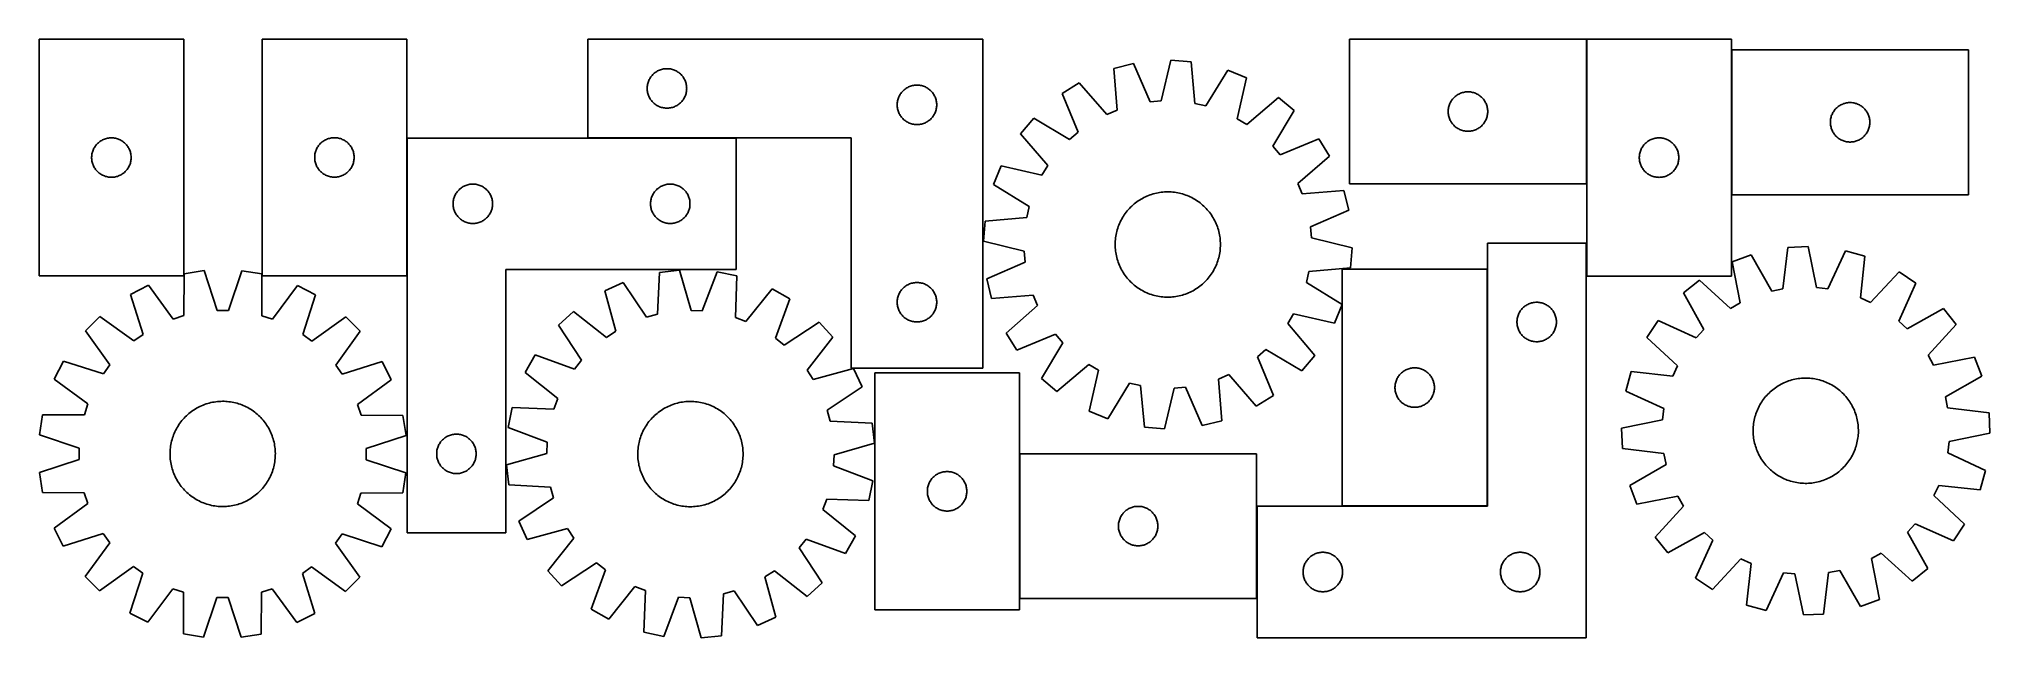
# Model space of a CAD drawing. Header units: millimetres. Extents: x 7 to 1489, y 7 to 462.
import ezdxf

# ---------------------------------------------------------------- set-up
doc = ezdxf.new("R2010")
doc.units = ezdxf.units.MM
doc.layers.add('COMMON', color=5, linetype='CONTINUOUS', true_color=0x0000ff)
doc.layers.add('CUT', color=7, linetype='CONTINUOUS', true_color=0x000000)

msp = doc.modelspace()

# ---------------------------------------------------------------- linework, layer by layer
at = {"layer": 'COMMON'}
for p, q in [((1182.598178, 461.647768), (1182.598178, 351.647768)), ((1292.79818, 343.478822), (1292.79818, 453.478822)), ((286.237381, 281.76666), (286.237381, 386.52569)), ((536.337381, 386.625691), (423.804498, 386.625691)), ((1107.117527, 106.908261), (1107.117527, 286.908261)), ((751.782929, 146.635077), (751.782929, 36.635077)), ((997.017526, 106.80826), (1107.017526, 106.80826))]:
    msp.add_line(p, q, dxfattribs=at)
at = {"layer": 'CUT'}
for p, q in [((116.669126, 461.702456), (6.669126, 461.702456)), ((6.669126, 461.702456), (6.669126, 281.702456)), ((116.669126, 281.702456), (116.669126, 461.702456)), ((176.13738, 461.76666), (176.13738, 281.76666)), ((286.13738, 461.76666), (176.13738, 461.76666)), ((286.13738, 281.76666), (286.13738, 461.76666)), ((723.804498, 461.725691), (423.804498, 461.725691)), ((423.804498, 461.725691), (423.804498, 386.725691)), ((723.804498, 211.725691), (723.804498, 461.725691)), ((1182.498178, 461.647768), (1002.498178, 461.647768)), ((1002.498178, 461.647768), (1002.498178, 351.647768)), ((1182.498178, 351.647768), (1182.498178, 461.647768)), ((1292.698179, 461.647768), (1182.698179, 461.647768)), ((1182.698179, 461.647768), (1182.698179, 281.647768)), ((1292.698179, 281.647768), (1292.698179, 461.647768)), ((866.817665, 445.579657), (859.425895, 414.68732)), ((882.163561, 444.468788), (866.817665, 445.579657)), ((1472.89818, 453.478822), (1292.89818, 453.478822)), ((1292.89818, 453.478822), (1292.89818, 343.478822)), ((1472.89818, 343.478822), (1472.89818, 453.478822)), ((469.768746, 429.516972), (470.059745, 430.232499)), ((470.059745, 430.232499), (470.387192, 430.932098)), ((470.387192, 430.932098), (470.75022, 431.613912)), ((470.75022, 431.613912), (471.147865, 432.276134)), ((471.147865, 432.276134), (471.579073, 432.917007)), ((471.579073, 432.917007), (472.042701, 433.534833)), ((472.042701, 433.534833), (472.537519, 434.127973)), ((472.537519, 434.127973), (473.062216, 434.694853)), ((473.062216, 434.694853), (473.615398, 435.233971)), ((473.615398, 435.233971), (474.195601, 435.743897)), ((474.195601, 435.743897), (474.801284, 436.223279)), ((474.801284, 436.223279), (475.430843, 436.670846)), ((475.430843, 436.670846), (476.082606, 437.08541)), ((476.082606, 437.08541), (476.754847, 437.465873)), ((476.754847, 437.465873), (477.445783, 437.811225)), ((477.445783, 437.811225), (478.15358, 438.12055)), ((478.15358, 438.12055), (478.876363, 438.393029)), ((478.876363, 438.393029), (479.612214, 438.627939)), ((479.612214, 438.627939), (480.359182, 438.824656)), ((480.359182, 438.824656), (481.115287, 438.98266)), ((481.115287, 438.98266), (481.878523, 439.101531)), ((481.878523, 439.101531), (482.646866, 439.180954)), ((482.646866, 439.180954), (483.41828, 439.220718)), ((483.41828, 439.220718), (484.190717, 439.220718)), ((484.190717, 439.220718), (484.96213, 439.180954)), ((484.96213, 439.180954), (485.730474, 439.101531)), ((485.730474, 439.101531), (486.49371, 438.98266)), ((486.49371, 438.98266), (487.249815, 438.824656)), ((487.249815, 438.824656), (487.996783, 438.627939)), ((487.996783, 438.627939), (488.732634, 438.393029)), ((488.732634, 438.393029), (489.455417, 438.12055)), ((489.455417, 438.12055), (490.163214, 437.811225)), ((490.163214, 437.811225), (490.85415, 437.465873)), ((490.85415, 437.465873), (491.52639, 437.08541)), ((491.52639, 437.08541), (492.178154, 436.670846)), ((492.178154, 436.670846), (492.807713, 436.223279)), ((492.807713, 436.223279), (493.413396, 435.743897)), ((493.413396, 435.743897), (493.993598, 435.233971)), ((493.993598, 435.233971), (494.546781, 434.694853)), ((494.546781, 434.694853), (495.071477, 434.127973)), ((495.071477, 434.127973), (495.566295, 433.534833)), ((495.566295, 433.534833), (496.029923, 432.917007)), ((496.029923, 432.917007), (496.461132, 432.276134)), ((496.461132, 432.276134), (496.858777, 431.613912)), ((496.858777, 431.613912), (497.221805, 430.932098)), ((497.221805, 430.932098), (497.549252, 430.232499)), ((497.549252, 430.232499), (497.840251, 429.516972)), ((838.381409, 443.16198), (823.443317, 439.476337)), ((823.443317, 439.476337), (825.959583, 407.811796)), ((850.882374, 413.960942), (838.381409, 443.16198)), ((885.029068, 412.833939), (882.163561, 444.468788)), ((909.955151, 437.980849), (893.378902, 410.884673)), ((924.206687, 432.182206), (909.955151, 437.980849)), ((917.156241, 401.210187), (924.206687, 432.182206)), ((468.804498, 424.225691), (468.824387, 424.997872)), ((468.824387, 423.453509), (468.804498, 424.225691)), ((468.824387, 424.997872), (468.884, 425.768006)), ((468.884, 422.683376), (468.824387, 423.453509)), ((468.884, 425.768006), (468.98318, 426.534049)), ((468.98318, 421.917332), (468.884, 422.683376)), ((468.98318, 426.534049), (469.121663, 427.293972)), ((469.121663, 421.15741), (468.98318, 421.917332)), ((469.121663, 427.293972), (469.299083, 428.045758)), ((469.299083, 420.405624), (469.121663, 421.15741)), ((469.299083, 428.045758), (469.514968, 428.787413)), ((469.514968, 419.663968), (469.299083, 420.405624)), ((469.514968, 428.787413), (469.768746, 429.516972)), ((469.768746, 418.934409), (469.514968, 419.663968)), ((470.059745, 418.218882), (469.768746, 418.934409)), ((470.387192, 417.519284), (470.059745, 418.218882)), ((470.75022, 416.83747), (470.387192, 417.519284)), ((471.147865, 416.175248), (470.75022, 416.83747)), ((471.579073, 415.534374), (471.147865, 416.175248)), ((472.042701, 414.916549), (471.579073, 415.534374)), ((496.029923, 415.534374), (495.566295, 414.916549)), ((496.461132, 416.175248), (496.029923, 415.534374)), ((496.858777, 416.83747), (496.461132, 416.175248)), ((497.221805, 417.519284), (496.858777, 416.83747)), ((497.549252, 418.218882), (497.221805, 417.519284)), ((497.840251, 418.934409), (497.549252, 418.218882)), ((497.840251, 429.516972), (498.094029, 428.787413)), ((498.094029, 419.663968), (497.840251, 418.934409)), ((498.094029, 428.787413), (498.309914, 428.045758)), ((498.309914, 420.405624), (498.094029, 419.663968)), ((498.309914, 428.045758), (498.487334, 427.293972)), ((498.487334, 421.15741), (498.309914, 420.405624)), ((498.487334, 427.293972), (498.625817, 426.534049)), ((498.625817, 421.917332), (498.487334, 421.15741)), ((498.625817, 426.534049), (498.724997, 425.768006)), ((498.724997, 422.683376), (498.625817, 421.917332)), ((498.724997, 425.768006), (498.78461, 424.997872)), ((498.78461, 423.453509), (498.724997, 422.683376)), ((498.78461, 424.997872), (498.804498, 424.225691)), ((498.804498, 424.225691), (498.78461, 423.453509)), ((659.121663, 414.793972), (659.299083, 415.545758)), ((659.299083, 415.545758), (659.514968, 416.287413)), ((659.514968, 416.287413), (659.768746, 417.016972)), ((659.768746, 417.016972), (660.059745, 417.732499)), ((660.059745, 417.732499), (660.387192, 418.432098)), ((660.387192, 418.432098), (660.75022, 419.113912)), ((660.75022, 419.113912), (661.147865, 419.776134)), ((661.147865, 419.776134), (661.579073, 420.417007)), ((661.579073, 420.417007), (662.042701, 421.034833)), ((662.042701, 421.034833), (662.537519, 421.627973)), ((662.537519, 421.627973), (663.062216, 422.194853)), ((663.062216, 422.194853), (663.615398, 422.733971)), ((663.615398, 422.733971), (664.195601, 423.243897)), ((664.195601, 423.243897), (664.801284, 423.723279)), ((664.801284, 423.723279), (665.430843, 424.170846)), ((665.430843, 424.170846), (666.082606, 424.58541)), ((666.082606, 424.58541), (666.754847, 424.965873)), ((666.754847, 424.965873), (667.445783, 425.311225)), ((667.445783, 425.311225), (668.15358, 425.62055)), ((668.15358, 425.62055), (668.876363, 425.893029)), ((668.876363, 425.893029), (669.612214, 426.127939)), ((669.612214, 426.127939), (670.359182, 426.324656)), ((670.359182, 426.324656), (671.115287, 426.48266)), ((671.115287, 426.48266), (671.878523, 426.601531)), ((671.878523, 426.601531), (672.646866, 426.680954)), ((672.646866, 426.680954), (673.41828, 426.720718)), ((673.41828, 426.720718), (674.190717, 426.720718)), ((674.190717, 426.720718), (674.96213, 426.680954)), ((674.96213, 426.680954), (675.730474, 426.601531)), ((675.730474, 426.601531), (676.49371, 426.48266)), ((676.49371, 426.48266), (677.249815, 426.324656)), ((677.249815, 426.324656), (677.996783, 426.127939)), ((677.996783, 426.127939), (678.732634, 425.893029)), ((678.732634, 425.893029), (679.455417, 425.62055)), ((679.455417, 425.62055), (680.163214, 425.311225)), ((680.163214, 425.311225), (680.85415, 424.965873)), ((680.85415, 424.965873), (681.52639, 424.58541)), ((681.52639, 424.58541), (682.178154, 424.170846)), ((682.178154, 424.170846), (682.807713, 423.723279)), ((682.807713, 423.723279), (683.413396, 423.243897)), ((683.413396, 423.243897), (683.993598, 422.733971)), ((683.993598, 422.733971), (684.546781, 422.194853)), ((684.546781, 422.194853), (685.071477, 421.627973)), ((685.071477, 421.627973), (685.566295, 421.034833)), ((685.566295, 421.034833), (686.029923, 420.417007)), ((686.029923, 420.417007), (686.461132, 419.776134)), ((686.461132, 419.776134), (686.858777, 419.113912)), ((686.858777, 419.113912), (687.221805, 418.432098)), ((687.221805, 418.432098), (687.549252, 417.732499)), ((687.549252, 417.732499), (687.840251, 417.016972)), ((687.840251, 417.016972), (688.094029, 416.287413)), ((688.094029, 416.287413), (688.309914, 415.545758)), ((688.309914, 415.545758), (688.487334, 414.793972)), ((797.145934, 428.389703), (784.07789, 420.268325)), ((784.07789, 420.268325), (796.255883, 390.931126)), ((818.058675, 404.480877), (797.145934, 428.389703)), ((948.633176, 417.423736), (924.495049, 396.776084)), ((960.395314, 407.504933), (948.633176, 417.423736)), ((1079.841545, 414.698211), (1080.272753, 415.339085)), ((1080.272753, 415.339085), (1080.736381, 415.95691)), ((1080.736381, 415.95691), (1081.231199, 416.55005)), ((1081.231199, 416.55005), (1081.755895, 417.11693)), ((1081.755895, 417.11693), (1082.309078, 417.656049)), ((1082.309078, 417.656049), (1082.88928, 418.165975)), ((1082.88928, 418.165975), (1083.494964, 418.645357)), ((1083.494964, 418.645357), (1084.124522, 419.092923)), ((1084.124522, 419.092923), (1084.776286, 419.507488)), ((1084.776286, 419.507488), (1085.448527, 419.88795)), ((1085.448527, 419.88795), (1086.139462, 420.233302)), ((1086.139462, 420.233302), (1086.84726, 420.542628)), ((1086.84726, 420.542628), (1087.570042, 420.815107)), ((1087.570042, 420.815107), (1088.305894, 421.050016)), ((1088.305894, 421.050016), (1089.052862, 421.246734)), ((1089.052862, 421.246734), (1089.808967, 421.404737)), ((1089.808967, 421.404737), (1090.572203, 421.523608)), ((1090.572203, 421.523608), (1091.340546, 421.603031)), ((1091.340546, 421.603031), (1092.111959, 421.642795)), ((1092.111959, 421.642795), (1092.884397, 421.642795)), ((1092.884397, 421.642795), (1093.65581, 421.603031)), ((1093.65581, 421.603031), (1094.424153, 421.523608)), ((1094.424153, 421.523608), (1095.18739, 421.404737)), ((1095.18739, 421.404737), (1095.943494, 421.246734)), ((1095.943494, 421.246734), (1096.690463, 421.050016)), ((1096.690463, 421.050016), (1097.426314, 420.815107)), ((1097.426314, 420.815107), (1098.149097, 420.542628)), ((1098.149097, 420.542628), (1098.856894, 420.233302)), ((1098.856894, 420.233302), (1099.547829, 419.88795)), ((1099.547829, 419.88795), (1100.22007, 419.507488)), ((1100.22007, 419.507488), (1100.871834, 419.092923)), ((1100.871834, 419.092923), (1101.501392, 418.645357)), ((1101.501392, 418.645357), (1102.107076, 418.165975)), ((1102.107076, 418.165975), (1102.687278, 417.656049)), ((1102.687278, 417.656049), (1103.240461, 417.11693)), ((1103.240461, 417.11693), (1103.765157, 416.55005)), ((1103.765157, 416.55005), (1104.259975, 415.95691)), ((1104.259975, 415.95691), (1104.723603, 415.339085)), ((1104.723603, 415.339085), (1105.154812, 414.698211)), ((472.537519, 414.323409), (472.042701, 414.916549)), ((473.062216, 413.756528), (472.537519, 414.323409)), ((473.615398, 413.21741), (473.062216, 413.756528)), ((474.195601, 412.707484), (473.615398, 413.21741)), ((474.801284, 412.228102), (474.195601, 412.707484)), ((475.430843, 411.780536), (474.801284, 412.228102)), ((476.082606, 411.365971), (475.430843, 411.780536)), ((476.754847, 410.985509), (476.082606, 411.365971)), ((477.445783, 410.640157), (476.754847, 410.985509)), ((478.15358, 410.330831), (477.445783, 410.640157)), ((478.876363, 410.058352), (478.15358, 410.330831)), ((479.612214, 409.823443), (478.876363, 410.058352)), ((480.359182, 409.626725), (479.612214, 409.823443)), ((481.115287, 409.468721), (480.359182, 409.626725)), ((481.878523, 409.349851), (481.115287, 409.468721)), ((482.646866, 409.270428), (481.878523, 409.349851)), ((483.41828, 409.230664), (482.646866, 409.270428)), ((484.190717, 409.230664), (483.41828, 409.230664)), ((484.96213, 409.270428), (484.190717, 409.230664)), ((485.730474, 409.349851), (484.96213, 409.270428)), ((486.49371, 409.468721), (485.730474, 409.349851)), ((487.249815, 409.626725), (486.49371, 409.468721)), ((487.996783, 409.823443), (487.249815, 409.626725)), ((488.732634, 410.058352), (487.996783, 409.823443)), ((489.455417, 410.330831), (488.732634, 410.058352)), ((490.163214, 410.640157), (489.455417, 410.330831)), ((490.85415, 410.985509), (490.163214, 410.640157)), ((491.52639, 411.365971), (490.85415, 410.985509)), ((492.178154, 411.780536), (491.52639, 411.365971)), ((492.807713, 412.228102), (492.178154, 411.780536)), ((493.413396, 412.707484), (492.807713, 412.228102)), ((493.993598, 413.21741), (493.413396, 412.707484)), ((494.546781, 413.756528), (493.993598, 413.21741)), ((495.071477, 414.323409), (494.546781, 413.756528)), ((495.566295, 414.916549), (495.071477, 414.323409)), ((658.804498, 411.725691), (658.824387, 412.497872)), ((658.824387, 410.953509), (658.804498, 411.725691)), ((658.824387, 412.497872), (658.884, 413.268006)), ((658.884, 410.183376), (658.824387, 410.953509)), ((658.884, 413.268006), (658.98318, 414.034049)), ((658.98318, 409.417332), (658.884, 410.183376)), ((658.98318, 414.034049), (659.121663, 414.793972)), ((659.121663, 408.65741), (658.98318, 409.417332)), ((659.299083, 407.905624), (659.121663, 408.65741)), ((659.514968, 407.163968), (659.299083, 407.905624)), ((659.768746, 406.434409), (659.514968, 407.163968)), ((660.059745, 405.718882), (659.768746, 406.434409)), ((660.387192, 405.019284), (660.059745, 405.718882)), ((660.75022, 404.33747), (660.387192, 405.019284)), ((661.147865, 403.675248), (660.75022, 404.33747)), ((661.579073, 403.034374), (661.147865, 403.675248)), ((662.042701, 402.416549), (661.579073, 403.034374)), ((662.537519, 401.823409), (662.042701, 402.416549)), ((663.062216, 401.256528), (662.537519, 401.823409)), ((663.615398, 400.71741), (663.062216, 401.256528)), ((664.195601, 400.207484), (663.615398, 400.71741)), ((683.993598, 400.71741), (683.413396, 400.207484)), ((684.546781, 401.256528), (683.993598, 400.71741)), ((685.071477, 401.823409), (684.546781, 401.256528)), ((685.566295, 402.416549), (685.071477, 401.823409)), ((686.029923, 403.034374), (685.566295, 402.416549)), ((686.461132, 403.675248), (686.029923, 403.034374)), ((686.858777, 404.33747), (686.461132, 403.675248)), ((687.221805, 405.019284), (686.858777, 404.33747)), ((687.549252, 405.718882), (687.221805, 405.019284)), ((687.840251, 406.434409), (687.549252, 405.718882)), ((688.094029, 407.163968), (687.840251, 406.434409)), ((688.309914, 407.905624), (688.094029, 407.163968)), ((688.487334, 408.65741), (688.309914, 407.905624)), ((688.487334, 414.793972), (688.625817, 414.034049)), ((688.625817, 409.417332), (688.487334, 408.65741)), ((688.625817, 414.034049), (688.724997, 413.268006)), ((688.724997, 410.183376), (688.625817, 409.417332)), ((688.724997, 413.268006), (688.78461, 412.497872)), ((688.78461, 410.953509), (688.724997, 410.183376)), ((688.78461, 412.497872), (688.804498, 411.725691)), ((688.804498, 411.725691), (688.78461, 410.953509)), ((762.493551, 401.597971), (752.574747, 389.835833)), ((789.770984, 385.321718), (762.493551, 401.597971)), ((825.959583, 407.811796), (818.058675, 404.480877)), ((859.425895, 414.68732), (850.882374, 413.960942)), ((893.378902, 410.884673), (885.029068, 412.833939)), ((924.495049, 396.776084), (917.156241, 401.210187)), ((944.119061, 380.2275), (960.395314, 407.504933)), ((1077.498178, 406.647768), (1077.518067, 407.419949)), ((1077.518067, 405.875587), (1077.498178, 406.647768)), ((1077.518067, 407.419949), (1077.57768, 408.190083)), ((1077.57768, 405.105453), (1077.518067, 405.875587)), ((1077.57768, 408.190083), (1077.67686, 408.956127)), ((1077.67686, 404.339409), (1077.57768, 405.105453)), ((1077.67686, 408.956127), (1077.815343, 409.716049)), ((1077.815343, 403.579487), (1077.67686, 404.339409)), ((1077.815343, 409.716049), (1077.992762, 410.467835)), ((1077.992762, 402.827701), (1077.815343, 403.579487)), ((1077.992762, 410.467835), (1078.208647, 411.209491)), ((1078.208647, 402.086046), (1077.992762, 402.827701)), ((1078.208647, 411.209491), (1078.462426, 411.939049)), ((1078.462426, 401.356487), (1078.208647, 402.086046)), ((1078.462426, 411.939049), (1078.753425, 412.654577)), ((1078.753425, 400.64096), (1078.462426, 401.356487)), ((1078.753425, 412.654577), (1079.080872, 413.354175)), ((1079.080872, 399.941361), (1078.753425, 400.64096)), ((1079.080872, 413.354175), (1079.4439, 414.035989)), ((1079.4439, 414.035989), (1079.841545, 414.698211)), ((1105.154812, 414.698211), (1105.552457, 414.035989)), ((1105.552457, 414.035989), (1105.915484, 413.354175)), ((1105.915484, 413.354175), (1106.242932, 412.654577)), ((1106.242932, 400.64096), (1105.915484, 399.941361)), ((1106.242932, 412.654577), (1106.53393, 411.939049)), ((1106.53393, 401.356487), (1106.242932, 400.64096)), ((1106.53393, 411.939049), (1106.787709, 411.209491)), ((1106.787709, 402.086046), (1106.53393, 401.356487)), ((1106.787709, 411.209491), (1107.003594, 410.467835)), ((1107.003594, 402.827701), (1106.787709, 402.086046)), ((1107.003594, 410.467835), (1107.181013, 409.716049)), ((1107.181013, 403.579487), (1107.003594, 402.827701)), ((1107.181013, 409.716049), (1107.319497, 408.956127)), ((1107.319497, 404.339409), (1107.181013, 403.579487)), ((1107.319497, 408.956127), (1107.418676, 408.190083)), ((1107.418676, 405.105453), (1107.319497, 404.339409)), ((1107.418676, 408.190083), (1107.47829, 407.419949)), ((1107.47829, 405.875587), (1107.418676, 405.105453)), ((1107.47829, 407.419949), (1107.498178, 406.647768)), ((1107.498178, 406.647768), (1107.47829, 405.875587)), ((1367.977682, 400.021137), (1368.076862, 400.78718)), ((1368.076862, 400.78718), (1368.215345, 401.547103)), ((1368.215345, 401.547103), (1368.392764, 402.298889)), ((1368.392764, 402.298889), (1368.608649, 403.040544)), ((1368.608649, 403.040544), (1368.862428, 403.770103)), ((1368.862428, 403.770103), (1369.153427, 404.48563)), ((1369.153427, 404.48563), (1369.480874, 405.185229)), ((1369.480874, 405.185229), (1369.843902, 405.867043)), ((1369.843902, 405.867043), (1370.241547, 406.529265)), ((1370.241547, 406.529265), (1370.672755, 407.170138)), ((1370.672755, 407.170138), (1371.136383, 407.787964)), ((1371.136383, 407.787964), (1371.631201, 408.381104)), ((1371.631201, 408.381104), (1372.155897, 408.947984)), ((1372.155897, 408.947984), (1372.70908, 409.487102)), ((1372.70908, 409.487102), (1373.289282, 409.997028)), ((1373.289282, 409.997028), (1373.894966, 410.47641)), ((1373.894966, 410.47641), (1374.524524, 410.923977)), ((1374.524524, 410.923977), (1375.176288, 411.338541)), ((1375.176288, 411.338541), (1375.848529, 411.719004)), ((1375.848529, 411.719004), (1376.539464, 412.064356)), ((1376.539464, 412.064356), (1377.247262, 412.373681)), ((1377.247262, 412.373681), (1377.970044, 412.64616)), ((1377.970044, 412.64616), (1378.705896, 412.88107)), ((1378.705896, 412.88107), (1379.452864, 413.077787)), ((1379.452864, 413.077787), (1380.208969, 413.235791)), ((1380.208969, 413.235791), (1380.972205, 413.354662)), ((1380.972205, 413.354662), (1381.740548, 413.434085)), ((1381.740548, 413.434085), (1382.511961, 413.473849)), ((1382.511961, 413.473849), (1383.284399, 413.473849)), ((1383.284399, 413.473849), (1384.055812, 413.434085)), ((1384.055812, 413.434085), (1384.824155, 413.354662)), ((1384.824155, 413.354662), (1385.587392, 413.235791)), ((1385.587392, 413.235791), (1386.343496, 413.077787)), ((1386.343496, 413.077787), (1387.090465, 412.88107)), ((1387.090465, 412.88107), (1387.826316, 412.64616)), ((1387.826316, 412.64616), (1388.549099, 412.373681)), ((1388.549099, 412.373681), (1389.256896, 412.064356)), ((1389.256896, 412.064356), (1389.947831, 411.719004)), ((1389.947831, 411.719004), (1390.620072, 411.338541)), ((1390.620072, 411.338541), (1391.271836, 410.923977)), ((1391.271836, 410.923977), (1391.901394, 410.47641)), ((1391.901394, 410.47641), (1392.507078, 409.997028)), ((1392.507078, 409.997028), (1393.08728, 409.487102)), ((1393.08728, 409.487102), (1393.640463, 408.947984)), ((1393.640463, 408.947984), (1394.165159, 408.381104)), ((1394.165159, 408.381104), (1394.659977, 407.787964)), ((1394.659977, 407.787964), (1395.123605, 407.170138)), ((1395.123605, 407.170138), (1395.554814, 406.529265)), ((1395.554814, 406.529265), (1395.952459, 405.867043)), ((1395.952459, 405.867043), (1396.315486, 405.185229)), ((1396.315486, 405.185229), (1396.642934, 404.48563)), ((1396.642934, 404.48563), (1396.933932, 403.770103)), ((1396.933932, 403.770103), (1397.187711, 403.040544)), ((1397.187711, 403.040544), (1397.403596, 402.298889)), ((1397.403596, 402.298889), (1397.581015, 401.547103)), ((1397.581015, 401.547103), (1397.719499, 400.78718)), ((1397.719499, 400.78718), (1397.818678, 400.021137)), ((55.662318, 385.447209), (56.377845, 385.738208)), ((56.377845, 385.738208), (57.107404, 385.991986)), ((57.107404, 385.991986), (57.84906, 386.207871)), ((57.84906, 386.207871), (58.600845, 386.385291)), ((58.600845, 386.385291), (59.360768, 386.523774)), ((59.360768, 386.523774), (60.126811, 386.622954)), ((60.126811, 386.622954), (60.896945, 386.682567)), ((60.896945, 386.682567), (61.669126, 386.702456)), ((61.669126, 386.702456), (62.441308, 386.682567)), ((62.441308, 386.682567), (63.211441, 386.622954)), ((63.211441, 386.622954), (63.977485, 386.523774)), ((63.977485, 386.523774), (64.737407, 386.385291)), ((64.737407, 386.385291), (65.489193, 386.207871)), ((65.489193, 386.207871), (66.230849, 385.991986)), ((66.230849, 385.991986), (66.960408, 385.738208)), ((66.960408, 385.738208), (67.675935, 385.447209)), ((224.430973, 385.183966), (225.130572, 385.511413)), ((225.130572, 385.511413), (225.846099, 385.802412)), ((225.846099, 385.802412), (226.575658, 386.05619)), ((226.575658, 386.05619), (227.317313, 386.272076)), ((227.317313, 386.272076), (228.069099, 386.449495)), ((228.069099, 386.449495), (228.829022, 386.587978)), ((228.829022, 386.587978), (229.595065, 386.687158)), ((229.595065, 386.687158), (230.365199, 386.746771)), ((230.365199, 386.746771), (231.13738, 386.76666)), ((231.13738, 386.76666), (231.909562, 386.746771)), ((231.909562, 386.746771), (232.679695, 386.687158)), ((232.679695, 386.687158), (233.445739, 386.587978)), ((233.445739, 386.587978), (234.205661, 386.449495)), ((234.205661, 386.449495), (234.957447, 386.272076)), ((234.957447, 386.272076), (235.699103, 386.05619)), ((235.699103, 386.05619), (236.428662, 385.802412)), ((236.428662, 385.802412), (237.144189, 385.511413)), ((237.144189, 385.511413), (237.843787, 385.183966)), ((286.337381, 386.52569), (286.337381, 86.52569)), ((536.337381, 386.52569), (286.337381, 386.52569)), ((423.804498, 386.725691), (623.804498, 386.725691)), ((536.337381, 286.52569), (536.337381, 386.52569)), ((623.804498, 386.725691), (623.804498, 211.725691)), ((664.801284, 399.728102), (664.195601, 400.207484)), ((665.430843, 399.280536), (664.801284, 399.728102)), ((666.082606, 398.865971), (665.430843, 399.280536)), ((666.754847, 398.485509), (666.082606, 398.865971)), ((667.445783, 398.140157), (666.754847, 398.485509)), ((668.15358, 397.830831), (667.445783, 398.140157)), ((668.876363, 397.558352), (668.15358, 397.830831)), ((669.612214, 397.323443), (668.876363, 397.558352)), ((670.359182, 397.126725), (669.612214, 397.323443)), ((671.115287, 396.968721), (670.359182, 397.126725)), ((671.878523, 396.849851), (671.115287, 396.968721)), ((672.646866, 396.770428), (671.878523, 396.849851)), ((673.41828, 396.730664), (672.646866, 396.770428)), ((674.190717, 396.730664), (673.41828, 396.730664)), ((674.96213, 396.770428), (674.190717, 396.730664)), ((675.730474, 396.849851), (674.96213, 396.770428)), ((676.49371, 396.968721), (675.730474, 396.849851)), ((677.249815, 397.126725), (676.49371, 396.968721)), ((677.996783, 397.323443), (677.249815, 397.126725)), ((678.732634, 397.558352), (677.996783, 397.323443)), ((679.455417, 397.830831), (678.732634, 397.558352)), ((680.163214, 398.140157), (679.455417, 397.830831)), ((680.85415, 398.485509), (680.163214, 398.140157)), ((681.52639, 398.865971), (680.85415, 398.485509)), ((682.178154, 399.280536), (681.52639, 398.865971)), ((682.807713, 399.728102), (682.178154, 399.280536)), ((683.413396, 400.207484), (682.807713, 399.728102)), ((752.574747, 389.835833), (773.222399, 365.697706)), ((796.255883, 390.931126), (789.770984, 385.321718)), ((979.065668, 385.920593), (949.728469, 373.742601)), ((987.187047, 372.85255), (979.065668, 385.920593)), ((1079.4439, 399.259547), (1079.080872, 399.941361)), ((1079.841545, 398.597325), (1079.4439, 399.259547)), ((1080.272753, 397.956452), (1079.841545, 398.597325)), ((1080.736381, 397.338626), (1080.272753, 397.956452)), ((1081.231199, 396.745486), (1080.736381, 397.338626)), ((1081.755895, 396.178606), (1081.231199, 396.745486)), ((1082.309078, 395.639488), (1081.755895, 396.178606)), ((1082.88928, 395.129561), (1082.309078, 395.639488)), ((1083.494964, 394.650179), (1082.88928, 395.129561)), ((1084.124522, 394.202613), (1083.494964, 394.650179)), ((1084.776286, 393.788049), (1084.124522, 394.202613)), ((1085.448527, 393.407586), (1084.776286, 393.788049)), ((1086.139462, 393.062234), (1085.448527, 393.407586)), ((1086.84726, 392.752909), (1086.139462, 393.062234)), ((1087.570042, 392.48043), (1086.84726, 392.752909)), ((1088.305894, 392.24552), (1087.570042, 392.48043)), ((1089.052862, 392.048802), (1088.305894, 392.24552)), ((1089.808967, 391.890799), (1089.052862, 392.048802)), ((1090.572203, 391.771928), (1089.808967, 391.890799)), ((1091.340546, 391.692505), (1090.572203, 391.771928)), ((1092.111959, 391.652741), (1091.340546, 391.692505)), ((1092.884397, 391.652741), (1092.111959, 391.652741)), ((1093.65581, 391.692505), (1092.884397, 391.652741)), ((1094.424153, 391.771928), (1093.65581, 391.692505)), ((1095.18739, 391.890799), (1094.424153, 391.771928)), ((1095.943494, 392.048802), (1095.18739, 391.890799)), ((1096.690463, 392.24552), (1095.943494, 392.048802)), ((1097.426314, 392.48043), (1096.690463, 392.24552)), ((1098.149097, 392.752909), (1097.426314, 392.48043)), ((1098.856894, 393.062234), (1098.149097, 392.752909)), ((1099.547829, 393.407586), (1098.856894, 393.062234)), ((1100.22007, 393.788049), (1099.547829, 393.407586)), ((1100.871834, 394.202613), (1100.22007, 393.788049)), ((1101.501392, 394.650179), (1100.871834, 394.202613)), ((1102.107076, 395.129561), (1101.501392, 394.650179)), ((1102.687278, 395.639488), (1102.107076, 395.129561)), ((1103.240461, 396.178606), (1102.687278, 395.639488)), ((1103.765157, 396.745486), (1103.240461, 396.178606)), ((1104.259975, 397.338626), (1103.765157, 396.745486)), ((1104.723603, 397.956452), (1104.259975, 397.338626)), ((1105.154812, 398.597325), (1104.723603, 397.956452)), ((1105.552457, 399.259547), (1105.154812, 398.597325)), ((1105.915484, 399.941361), (1105.552457, 399.259547)), ((1231.691371, 385.392522), (1232.406898, 385.68352)), ((1232.406898, 385.68352), (1233.136457, 385.937299)), ((1233.136457, 385.937299), (1233.878112, 386.153184)), ((1233.878112, 386.153184), (1234.629898, 386.330603)), ((1234.629898, 386.330603), (1235.389821, 386.469087)), ((1235.389821, 386.469087), (1236.155864, 386.568266)), ((1236.155864, 386.568266), (1236.925998, 386.627879)), ((1236.925998, 386.627879), (1237.698179, 386.647768)), ((1237.698179, 386.647768), (1238.47036, 386.627879)), ((1238.47036, 386.627879), (1239.240494, 386.568266)), ((1239.240494, 386.568266), (1240.006538, 386.469087)), ((1240.006538, 386.469087), (1240.76646, 386.330603)), ((1240.76646, 386.330603), (1241.518246, 386.153184)), ((1241.518246, 386.153184), (1242.259902, 385.937299)), ((1242.259902, 385.937299), (1242.98946, 385.68352)), ((1242.98946, 385.68352), (1243.704988, 385.392522)), ((1367.89818, 398.478822), (1367.918069, 399.251003)), ((1367.918069, 397.70664), (1367.89818, 398.478822)), ((1367.918069, 399.251003), (1367.977682, 400.021137)), ((1367.977682, 396.936507), (1367.918069, 397.70664)), ((1368.076862, 396.170463), (1367.977682, 396.936507)), ((1368.215345, 395.410541), (1368.076862, 396.170463)), ((1368.392764, 394.658755), (1368.215345, 395.410541)), ((1368.608649, 393.917099), (1368.392764, 394.658755)), ((1368.862428, 393.18754), (1368.608649, 393.917099)), ((1369.153427, 392.472013), (1368.862428, 393.18754)), ((1369.480874, 391.772415), (1369.153427, 392.472013)), ((1369.843902, 391.090601), (1369.480874, 391.772415)), ((1370.241547, 390.428379), (1369.843902, 391.090601)), ((1370.672755, 389.787505), (1370.241547, 390.428379)), ((1371.136383, 389.169679), (1370.672755, 389.787505)), ((1371.631201, 388.57654), (1371.136383, 389.169679)), ((1372.155897, 388.009659), (1371.631201, 388.57654)), ((1372.70908, 387.470541), (1372.155897, 388.009659)), ((1373.289282, 386.960615), (1372.70908, 387.470541)), ((1373.894966, 386.481233), (1373.289282, 386.960615)), ((1374.524524, 386.033667), (1373.894966, 386.481233)), ((1375.176288, 385.619102), (1374.524524, 386.033667)), ((1375.848529, 385.23864), (1375.176288, 385.619102)), ((1390.620072, 385.619102), (1389.947831, 385.23864)), ((1391.271836, 386.033667), (1390.620072, 385.619102)), ((1391.901394, 386.481233), (1391.271836, 386.033667)), ((1392.507078, 386.960615), (1391.901394, 386.481233)), ((1393.08728, 387.470541), (1392.507078, 386.960615)), ((1393.640463, 388.009659), (1393.08728, 387.470541)), ((1394.165159, 388.57654), (1393.640463, 388.009659)), ((1394.659977, 389.169679), (1394.165159, 388.57654)), ((1395.123605, 389.787505), (1394.659977, 389.169679)), ((1395.554814, 390.428379), (1395.123605, 389.787505)), ((1395.952459, 391.090601), (1395.554814, 390.428379)), ((1396.315486, 391.772415), (1395.952459, 391.090601)), ((1396.642934, 392.472013), (1396.315486, 391.772415)), ((1396.933932, 393.18754), (1396.642934, 392.472013)), ((1397.187711, 393.917099), (1396.933932, 393.18754)), ((1397.403596, 394.658755), (1397.187711, 393.917099)), ((1397.581015, 395.410541), (1397.403596, 394.658755)), ((1397.719499, 396.170463), (1397.581015, 395.410541)), ((1397.818678, 396.936507), (1397.719499, 396.170463)), ((1397.818678, 400.021137), (1397.878292, 399.251003)), ((1397.878292, 397.70664), (1397.818678, 396.936507)), ((1397.878292, 399.251003), (1397.89818, 398.478822)), ((1397.89818, 398.478822), (1397.878292, 397.70664)), ((46.674099, 372.088674), (46.713864, 372.860088)), ((46.674099, 371.316237), (46.674099, 372.088674)), ((46.713864, 370.544824), (46.674099, 371.316237)), ((46.713864, 372.860088), (46.793286, 373.628431)), ((46.793286, 373.628431), (46.912157, 374.391667)), ((46.912157, 374.391667), (47.070161, 375.147772)), ((47.070161, 375.147772), (47.266878, 375.89474)), ((47.266878, 375.89474), (47.501788, 376.630591)), ((47.501788, 376.630591), (47.774267, 377.353374)), ((47.774267, 377.353374), (48.083592, 378.061171)), ((48.083592, 378.061171), (48.428944, 378.752107)), ((48.428944, 378.752107), (48.809407, 379.424348)), ((48.809407, 379.424348), (49.223971, 380.076111)), ((49.223971, 380.076111), (49.671538, 380.70567)), ((49.671538, 380.70567), (50.15092, 381.311353)), ((50.15092, 381.311353), (50.660846, 381.891556)), ((50.660846, 381.891556), (51.199964, 382.444738)), ((51.199964, 382.444738), (51.766845, 382.969435)), ((51.766845, 382.969435), (52.359984, 383.464253)), ((52.359984, 383.464253), (52.97781, 383.927881)), ((52.97781, 383.927881), (53.618684, 384.359089)), ((53.618684, 384.359089), (54.280905, 384.756734)), ((54.280905, 384.756734), (54.96272, 385.119762)), ((54.96272, 385.119762), (55.662318, 385.447209)), ((67.675935, 385.447209), (68.375533, 385.119762)), ((68.375533, 385.119762), (69.057347, 384.756734)), ((69.057347, 384.756734), (69.719569, 384.359089)), ((69.719569, 384.359089), (70.360443, 383.927881)), ((70.360443, 383.927881), (70.978269, 383.464253)), ((70.978269, 383.464253), (71.571408, 382.969435)), ((71.571408, 382.969435), (72.138289, 382.444738)), ((72.138289, 382.444738), (72.677407, 381.891556)), ((72.677407, 381.891556), (73.187333, 381.311353)), ((73.187333, 381.311353), (73.666715, 380.70567)), ((73.666715, 380.70567), (74.114282, 380.076111)), ((74.114282, 380.076111), (74.528846, 379.424348)), ((74.528846, 379.424348), (74.909308, 378.752107)), ((74.909308, 378.752107), (75.25466, 378.061171)), ((75.25466, 378.061171), (75.563986, 377.353374)), ((75.563986, 377.353374), (75.836465, 376.630591)), ((75.836465, 376.630591), (76.071375, 375.89474)), ((76.071375, 375.89474), (76.268092, 375.147772)), ((76.268092, 375.147772), (76.426096, 374.391667)), ((76.426096, 374.391667), (76.544967, 373.628431)), ((76.544967, 373.628431), (76.624389, 372.860088)), ((76.624389, 372.860088), (76.664153, 372.088674)), ((76.664153, 371.316237), (76.624389, 370.544824)), ((76.664153, 372.088674), (76.664153, 371.316237)), ((216.142353, 372.152878), (216.182117, 372.924292)), ((216.142353, 371.380441), (216.142353, 372.152878)), ((216.182117, 370.609028), (216.142353, 371.380441)), ((216.182117, 372.924292), (216.26154, 373.692635)), ((216.26154, 373.692635), (216.380411, 374.455871)), ((216.380411, 374.455871), (216.538415, 375.211976)), ((216.538415, 375.211976), (216.735132, 375.958944)), ((216.735132, 375.958944), (216.970042, 376.694796)), ((216.970042, 376.694796), (217.242521, 377.417578)), ((217.242521, 377.417578), (217.551846, 378.125376)), ((217.551846, 378.125376), (217.897198, 378.816311)), ((217.897198, 378.816311), (218.277661, 379.488552)), ((218.277661, 379.488552), (218.692225, 380.140316)), ((218.692225, 380.140316), (219.139792, 380.769874)), ((219.139792, 380.769874), (219.619174, 381.375557)), ((219.619174, 381.375557), (220.1291, 381.95576)), ((220.1291, 381.95576), (220.668218, 382.508943)), ((220.668218, 382.508943), (221.235098, 383.033639)), ((221.235098, 383.033639), (221.828238, 383.528457)), ((221.828238, 383.528457), (222.446064, 383.992085)), ((222.446064, 383.992085), (223.086937, 384.423293)), ((223.086937, 384.423293), (223.749159, 384.820938)), ((223.749159, 384.820938), (224.430973, 385.183966)), ((237.843787, 385.183966), (238.525601, 384.820938)), ((238.525601, 384.820938), (239.187823, 384.423293)), ((239.187823, 384.423293), (239.828697, 383.992085)), ((239.828697, 383.992085), (240.446523, 383.528457)), ((240.446523, 383.528457), (241.039662, 383.033639)), ((241.039662, 383.033639), (241.606543, 382.508943)), ((241.606543, 382.508943), (242.145661, 381.95576)), ((242.145661, 381.95576), (242.655587, 381.375557)), ((242.655587, 381.375557), (243.134969, 380.769874)), ((243.134969, 380.769874), (243.582535, 380.140316)), ((243.582535, 380.140316), (243.9971, 379.488552)), ((243.9971, 379.488552), (244.377562, 378.816311)), ((244.377562, 378.816311), (244.722914, 378.125376)), ((244.722914, 378.125376), (245.03224, 377.417578)), ((245.03224, 377.417578), (245.304719, 376.694796)), ((245.304719, 376.694796), (245.539628, 375.958944)), ((245.539628, 375.958944), (245.736346, 375.211976)), ((245.736346, 375.211976), (245.89435, 374.455871)), ((245.89435, 374.455871), (246.01322, 373.692635)), ((246.01322, 373.692635), (246.092643, 372.924292)), ((246.092643, 372.924292), (246.132407, 372.152878)), ((246.132407, 371.380441), (246.092643, 370.609028)), ((246.132407, 372.152878), (246.132407, 371.380441)), ((949.728469, 373.742601), (944.119061, 380.2275)), ((963.27822, 351.939808), (987.187047, 372.85255)), ((1222.703152, 372.033987), (1222.742916, 372.8054)), ((1222.703152, 371.261549), (1222.703152, 372.033987)), ((1222.742916, 370.490136), (1222.703152, 371.261549)), ((1222.742916, 372.8054), (1222.822339, 373.573743)), ((1222.822339, 373.573743), (1222.94121, 374.336979)), ((1222.94121, 374.336979), (1223.099214, 375.093084)), ((1223.099214, 375.093084), (1223.295931, 375.840053)), ((1223.295931, 375.840053), (1223.530841, 376.575904)), ((1223.530841, 376.575904), (1223.80332, 377.298687)), ((1223.80332, 377.298687), (1224.112645, 378.006484)), ((1224.112645, 378.006484), (1224.457997, 378.697419)), ((1224.457997, 378.697419), (1224.83846, 379.36966)), ((1224.83846, 379.36966), (1225.253024, 380.021424)), ((1225.253024, 380.021424), (1225.70059, 380.650982)), ((1225.70059, 380.650982), (1226.179972, 381.256666)), ((1226.179972, 381.256666), (1226.689899, 381.836868)), ((1226.689899, 381.836868), (1227.229017, 382.390051)), ((1227.229017, 382.390051), (1227.795897, 382.914747)), ((1227.795897, 382.914747), (1228.389037, 383.409565)), ((1228.389037, 383.409565), (1229.006863, 383.873193)), ((1229.006863, 383.873193), (1229.647736, 384.304401)), ((1229.647736, 384.304401), (1230.309958, 384.702047)), ((1230.309958, 384.702047), (1230.991772, 385.065074)), ((1230.991772, 385.065074), (1231.691371, 385.392522)), ((1243.704988, 385.392522), (1244.404586, 385.065074)), ((1244.404586, 385.065074), (1245.0864, 384.702047)), ((1245.0864, 384.702047), (1245.748622, 384.304401)), ((1245.748622, 384.304401), (1246.389496, 383.873193)), ((1246.389496, 383.873193), (1247.007321, 383.409565)), ((1247.007321, 383.409565), (1247.600461, 382.914747)), ((1247.600461, 382.914747), (1248.167341, 382.390051)), ((1248.167341, 382.390051), (1248.70646, 381.836868)), ((1248.70646, 381.836868), (1249.216386, 381.256666)), ((1249.216386, 381.256666), (1249.695768, 380.650982)), ((1249.695768, 380.650982), (1250.143334, 380.021424)), ((1250.143334, 380.021424), (1250.557899, 379.36966)), ((1250.557899, 379.36966), (1250.938361, 378.697419)), ((1250.938361, 378.697419), (1251.283713, 378.006484)), ((1251.283713, 378.006484), (1251.593039, 377.298687)), ((1251.593039, 377.298687), (1251.865518, 376.575904)), ((1251.865518, 376.575904), (1252.100427, 375.840053)), ((1252.100427, 375.840053), (1252.297145, 375.093084)), ((1252.297145, 375.093084), (1252.455148, 374.336979)), ((1252.455148, 374.336979), (1252.574019, 373.573743)), ((1252.574019, 373.573743), (1252.653442, 372.8054)), ((1252.653442, 372.8054), (1252.693206, 372.033987)), ((1252.693206, 371.261549), (1252.653442, 370.490136)), ((1252.693206, 372.033987), (1252.693206, 371.261549)), ((1376.539464, 384.893288), (1375.848529, 385.23864)), ((1377.247262, 384.583962), (1376.539464, 384.893288)), ((1377.970044, 384.311483), (1377.247262, 384.583962)), ((1378.705896, 384.076574), (1377.970044, 384.311483)), ((1379.452864, 383.879856), (1378.705896, 384.076574)), ((1380.208969, 383.721852), (1379.452864, 383.879856)), ((1380.972205, 383.602982), (1380.208969, 383.721852)), ((1381.740548, 383.523559), (1380.972205, 383.602982)), ((1382.511961, 383.483795), (1381.740548, 383.523559)), ((1383.284399, 383.483795), (1382.511961, 383.483795)), ((1384.055812, 383.523559), (1383.284399, 383.483795)), ((1384.824155, 383.602982), (1384.055812, 383.523559)), ((1385.587392, 383.721852), (1384.824155, 383.602982)), ((1386.343496, 383.879856), (1385.587392, 383.721852)), ((1387.090465, 384.076574), (1386.343496, 383.879856)), ((1387.826316, 384.311483), (1387.090465, 384.076574)), ((1388.549099, 384.583962), (1387.826316, 384.311483)), ((1389.256896, 384.893288), (1388.549099, 384.583962)), ((1389.947831, 385.23864), (1389.256896, 384.893288)), ((46.793286, 369.77648), (46.713864, 370.544824)), ((46.912157, 369.013244), (46.793286, 369.77648)), ((47.070161, 368.257139), (46.912157, 369.013244)), ((47.266878, 367.510171), (47.070161, 368.257139)), ((47.501788, 366.77432), (47.266878, 367.510171)), ((47.774267, 366.051537), (47.501788, 366.77432)), ((48.083592, 365.34374), (47.774267, 366.051537)), ((48.428944, 364.652804), (48.083592, 365.34374)), ((48.809407, 363.980564), (48.428944, 364.652804)), ((49.223971, 363.3288), (48.809407, 363.980564)), ((49.671538, 362.699241), (49.223971, 363.3288)), ((50.15092, 362.093558), (49.671538, 362.699241)), ((50.660846, 361.513356), (50.15092, 362.093558)), ((51.199964, 360.960173), (50.660846, 361.513356)), ((51.766845, 360.435477), (51.199964, 360.960173)), ((52.359984, 359.940659), (51.766845, 360.435477)), ((52.97781, 359.477031), (52.359984, 359.940659)), ((53.618684, 359.045822), (52.97781, 359.477031)), ((54.280905, 358.648177), (53.618684, 359.045822)), ((54.96272, 358.285149), (54.280905, 358.648177)), ((55.662318, 357.957702), (54.96272, 358.285149)), ((56.377845, 357.666703), (55.662318, 357.957702)), ((57.107404, 357.412925), (56.377845, 357.666703)), ((57.84906, 357.19704), (57.107404, 357.412925)), ((58.600845, 357.01962), (57.84906, 357.19704)), ((59.360768, 356.881137), (58.600845, 357.01962)), ((60.126811, 356.781957), (59.360768, 356.881137)), ((60.896945, 356.722344), (60.126811, 356.781957)), ((61.669126, 356.702456), (60.896945, 356.722344)), ((62.441308, 356.722344), (61.669126, 356.702456)), ((63.211441, 356.781957), (62.441308, 356.722344)), ((63.977485, 356.881137), (63.211441, 356.781957)), ((64.737407, 357.01962), (63.977485, 356.881137)), ((65.489193, 357.19704), (64.737407, 357.01962)), ((66.230849, 357.412925), (65.489193, 357.19704)), ((66.960408, 357.666703), (66.230849, 357.412925)), ((67.675935, 357.957702), (66.960408, 357.666703)), ((68.375533, 358.285149), (67.675935, 357.957702)), ((69.057347, 358.648177), (68.375533, 358.285149)), ((69.719569, 359.045822), (69.057347, 358.648177)), ((70.360443, 359.477031), (69.719569, 359.045822)), ((70.978269, 359.940659), (70.360443, 359.477031)), ((71.571408, 360.435477), (70.978269, 359.940659)), ((72.138289, 360.960173), (71.571408, 360.435477)), ((72.677407, 361.513356), (72.138289, 360.960173)), ((73.187333, 362.093558), (72.677407, 361.513356)), ((73.666715, 362.699241), (73.187333, 362.093558)), ((74.114282, 363.3288), (73.666715, 362.699241)), ((74.528846, 363.980564), (74.114282, 363.3288)), ((74.909308, 364.652804), (74.528846, 363.980564)), ((75.25466, 365.34374), (74.909308, 364.652804)), ((75.563986, 366.051537), (75.25466, 365.34374)), ((75.836465, 366.77432), (75.563986, 366.051537)), ((76.071375, 367.510171), (75.836465, 366.77432)), ((76.268092, 368.257139), (76.071375, 367.510171)), ((76.426096, 369.013244), (76.268092, 368.257139)), ((76.544967, 369.77648), (76.426096, 369.013244)), ((76.624389, 370.544824), (76.544967, 369.77648)), ((216.26154, 369.840684), (216.182117, 370.609028)), ((216.380411, 369.077448), (216.26154, 369.840684)), ((216.538415, 368.321344), (216.380411, 369.077448)), ((216.735132, 367.574375), (216.538415, 368.321344)), ((216.970042, 366.838524), (216.735132, 367.574375)), ((217.242521, 366.115741), (216.970042, 366.838524)), ((217.551846, 365.407944), (217.242521, 366.115741)), ((217.897198, 364.717009), (217.551846, 365.407944)), ((218.277661, 364.044768), (217.897198, 364.717009)), ((218.692225, 363.393004), (218.277661, 364.044768)), ((219.139792, 362.763446), (218.692225, 363.393004)), ((219.619174, 362.157762), (219.139792, 362.763446)), ((220.1291, 361.57756), (219.619174, 362.157762)), ((220.668218, 361.024377), (220.1291, 361.57756)), ((221.235098, 360.499681), (220.668218, 361.024377)), ((221.828238, 360.004863), (221.235098, 360.499681)), ((222.446064, 359.541235), (221.828238, 360.004863)), ((223.086937, 359.110026), (222.446064, 359.541235)), ((223.749159, 358.712381), (223.086937, 359.110026)), ((224.430973, 358.349354), (223.749159, 358.712381)), ((225.130572, 358.021906), (224.430973, 358.349354)), ((225.846099, 357.730907), (225.130572, 358.021906)), ((226.575658, 357.477129), (225.846099, 357.730907)), ((227.317313, 357.261244), (226.575658, 357.477129)), ((228.069099, 357.083825), (227.317313, 357.261244)), ((228.829022, 356.945341), (228.069099, 357.083825)), ((229.595065, 356.846162), (228.829022, 356.945341)), ((230.365199, 356.786548), (229.595065, 356.846162)), ((231.13738, 356.76666), (230.365199, 356.786548)), ((231.909562, 356.786548), (231.13738, 356.76666)), ((232.679695, 356.846162), (231.909562, 356.786548)), ((233.445739, 356.945341), (232.679695, 356.846162)), ((234.205661, 357.083825), (233.445739, 356.945341)), ((234.957447, 357.261244), (234.205661, 357.083825)), ((235.699103, 357.477129), (234.957447, 357.261244)), ((236.428662, 357.730907), (235.699103, 357.477129)), ((237.144189, 358.021906), (236.428662, 357.730907)), ((237.843787, 358.349354), (237.144189, 358.021906)), ((238.525601, 358.712381), (237.843787, 358.349354)), ((239.187823, 359.110026), (238.525601, 358.712381)), ((239.828697, 359.541235), (239.187823, 359.110026)), ((240.446523, 360.004863), (239.828697, 359.541235)), ((241.039662, 360.499681), (240.446523, 360.004863)), ((241.606543, 361.024377), (241.039662, 360.499681)), ((242.145661, 361.57756), (241.606543, 361.024377)), ((242.655587, 362.157762), (242.145661, 361.57756)), ((243.134969, 362.763446), (242.655587, 362.157762)), ((243.582535, 363.393004), (243.134969, 362.763446)), ((243.9971, 364.044768), (243.582535, 363.393004)), ((244.377562, 364.717009), (243.9971, 364.044768)), ((244.722914, 365.407944), (244.377562, 364.717009)), ((245.03224, 366.115741), (244.722914, 365.407944)), ((245.304719, 366.838524), (245.03224, 366.115741)), ((245.539628, 367.574375), (245.304719, 366.838524)), ((245.736346, 368.321344), (245.539628, 367.574375)), ((245.89435, 369.077448), (245.736346, 368.321344)), ((246.01322, 369.840684), (245.89435, 369.077448)), ((246.092643, 370.609028), (246.01322, 369.840684)), ((737.816277, 365.409344), (732.017635, 351.157807)), ((768.788296, 358.358898), (737.816277, 365.409344)), ((773.222399, 365.697706), (768.788296, 358.358898)), ((1222.822339, 369.721793), (1222.742916, 370.490136)), ((1222.94121, 368.958557), (1222.822339, 369.721793)), ((1223.099214, 368.202452), (1222.94121, 368.958557)), ((1223.295931, 367.455484), (1223.099214, 368.202452)), ((1223.530841, 366.719632), (1223.295931, 367.455484)), ((1223.80332, 365.99685), (1223.530841, 366.719632)), ((1224.112645, 365.289052), (1223.80332, 365.99685)), ((1224.457997, 364.598117), (1224.112645, 365.289052)), ((1224.83846, 363.925876), (1224.457997, 364.598117)), ((1225.253024, 363.274112), (1224.83846, 363.925876)), ((1225.70059, 362.644554), (1225.253024, 363.274112)), ((1226.179972, 362.03887), (1225.70059, 362.644554)), ((1226.689899, 361.458668), (1226.179972, 362.03887)), ((1227.229017, 360.905485), (1226.689899, 361.458668)), ((1227.795897, 360.380789), (1227.229017, 360.905485)), ((1228.389037, 359.885971), (1227.795897, 360.380789)), ((1229.006863, 359.422343), (1228.389037, 359.885971)), ((1229.647736, 358.991135), (1229.006863, 359.422343)), ((1230.309958, 358.593489), (1229.647736, 358.991135)), ((1230.991772, 358.230462), (1230.309958, 358.593489)), ((1231.691371, 357.903015), (1230.991772, 358.230462)), ((1232.406898, 357.612016), (1231.691371, 357.903015)), ((1233.136457, 357.358237), (1232.406898, 357.612016)), ((1233.878112, 357.142352), (1233.136457, 357.358237)), ((1234.629898, 356.964933), (1233.878112, 357.142352)), ((1235.389821, 356.82645), (1234.629898, 356.964933)), ((1236.155864, 356.72727), (1235.389821, 356.82645)), ((1236.925998, 356.667657), (1236.155864, 356.72727)), ((1237.698179, 356.647768), (1236.925998, 356.667657)), ((1238.47036, 356.667657), (1237.698179, 356.647768)), ((1239.240494, 356.72727), (1238.47036, 356.667657)), ((1240.006538, 356.82645), (1239.240494, 356.72727)), ((1240.76646, 356.964933), (1240.006538, 356.82645)), ((1241.518246, 357.142352), (1240.76646, 356.964933)), ((1242.259902, 357.358237), (1241.518246, 357.142352)), ((1242.98946, 357.612016), (1242.259902, 357.358237)), ((1243.704988, 357.903015), (1242.98946, 357.612016)), ((1244.404586, 358.230462), (1243.704988, 357.903015)), ((1245.0864, 358.593489), (1244.404586, 358.230462)), ((1245.748622, 358.991135), (1245.0864, 358.593489)), ((1246.389496, 359.422343), (1245.748622, 358.991135)), ((1247.007321, 359.885971), (1246.389496, 359.422343)), ((1247.600461, 360.380789), (1247.007321, 359.885971)), ((1248.167341, 360.905485), (1247.600461, 360.380789)), ((1248.70646, 361.458668), (1248.167341, 360.905485)), ((1249.216386, 362.03887), (1248.70646, 361.458668)), ((1249.695768, 362.644554), (1249.216386, 362.03887)), ((1250.143334, 363.274112), (1249.695768, 362.644554)), ((1250.557899, 363.925876), (1250.143334, 363.274112)), ((1250.938361, 364.598117), (1250.557899, 363.925876)), ((1251.283713, 365.289052), (1250.938361, 364.598117)), ((1251.593039, 365.99685), (1251.283713, 365.289052)), ((1251.865518, 366.719632), (1251.593039, 365.99685)), ((1252.100427, 367.455484), (1251.865518, 366.719632)), ((1252.297145, 368.202452), (1252.100427, 367.455484)), ((1252.455148, 368.958557), (1252.297145, 368.202452)), ((1252.574019, 369.721793), (1252.455148, 368.958557)), ((1252.653442, 370.490136), (1252.574019, 369.721793)), ((321.935133, 340.717974), (322.170043, 341.453825)), ((322.170043, 341.453825), (322.442522, 342.176608)), ((322.442522, 342.176608), (322.751847, 342.884406)), ((322.751847, 342.884406), (323.097199, 343.575341)), ((323.097199, 343.575341), (323.477662, 344.247582)), ((323.477662, 344.247582), (323.892226, 344.899346)), ((323.892226, 344.899346), (324.339793, 345.528904)), ((324.339793, 345.528904), (324.819175, 346.134587)), ((324.819175, 346.134587), (325.329101, 346.71479)), ((325.329101, 346.71479), (325.868219, 347.267973)), ((325.868219, 347.267973), (326.435099, 347.792669)), ((326.435099, 347.792669), (327.028239, 348.287487)), ((327.028239, 348.287487), (327.646065, 348.751115)), ((327.646065, 348.751115), (328.286938, 349.182323)), ((328.286938, 349.182323), (328.94916, 349.579968)), ((328.94916, 349.579968), (329.630974, 349.942996)), ((329.630974, 349.942996), (330.330573, 350.270443)), ((330.330573, 350.270443), (331.0461, 350.561442)), ((331.0461, 350.561442), (331.775659, 350.81522)), ((331.775659, 350.81522), (332.517314, 351.031106)), ((332.517314, 351.031106), (333.2691, 351.208525)), ((333.2691, 351.208525), (334.029023, 351.347008)), ((334.029023, 351.347008), (334.795066, 351.446188)), ((334.795066, 351.446188), (335.5652, 351.505801)), ((335.5652, 351.505801), (336.337381, 351.52569)), ((336.337381, 351.52569), (337.109563, 351.505801)), ((337.109563, 351.505801), (337.879696, 351.446188)), ((337.879696, 351.446188), (338.64574, 351.347008)), ((338.64574, 351.347008), (339.405662, 351.208525)), ((339.405662, 351.208525), (340.157448, 351.031106)), ((340.157448, 351.031106), (340.899104, 350.81522)), ((340.899104, 350.81522), (341.628663, 350.561442)), ((341.628663, 350.561442), (342.34419, 350.270443)), ((342.34419, 350.270443), (343.043788, 349.942996)), ((343.043788, 349.942996), (343.725602, 349.579968)), ((343.725602, 349.579968), (344.387824, 349.182323)), ((344.387824, 349.182323), (345.028698, 348.751115)), ((345.028698, 348.751115), (345.646524, 348.287487)), ((345.646524, 348.287487), (346.239663, 347.792669)), ((346.239663, 347.792669), (346.806544, 347.267973)), ((346.806544, 347.267973), (347.345662, 346.71479)), ((347.345662, 346.71479), (347.855588, 346.134587)), ((347.855588, 346.134587), (348.33497, 345.528904)), ((348.33497, 345.528904), (348.782536, 344.899346)), ((348.782536, 344.899346), (349.197101, 344.247582)), ((349.197101, 344.247582), (349.577563, 343.575341)), ((349.577563, 343.575341), (349.922915, 342.884406)), ((349.922915, 342.884406), (350.232241, 342.176608)), ((350.232241, 342.176608), (350.50472, 341.453825)), ((350.50472, 341.453825), (350.739629, 340.717974)), ((471.935133, 340.717974), (472.170043, 341.453825)), ((472.170043, 341.453825), (472.442522, 342.176608)), ((472.442522, 342.176608), (472.751847, 342.884406)), ((472.751847, 342.884406), (473.097199, 343.575341)), ((473.097199, 343.575341), (473.477662, 344.247582)), ((473.477662, 344.247582), (473.892226, 344.899346)), ((473.892226, 344.899346), (474.339793, 345.528904)), ((474.339793, 345.528904), (474.819175, 346.134587)), ((474.819175, 346.134587), (475.329101, 346.71479)), ((475.329101, 346.71479), (475.868219, 347.267973)), ((475.868219, 347.267973), (476.435099, 347.792669)), ((476.435099, 347.792669), (477.028239, 348.287487)), ((477.028239, 348.287487), (477.646065, 348.751115)), ((477.646065, 348.751115), (478.286938, 349.182323)), ((478.286938, 349.182323), (478.94916, 349.579968)), ((478.94916, 349.579968), (479.630974, 349.942996)), ((479.630974, 349.942996), (480.330573, 350.270443)), ((480.330573, 350.270443), (481.0461, 350.561442)), ((481.0461, 350.561442), (481.775659, 350.81522)), ((481.775659, 350.81522), (482.517314, 351.031106)), ((482.517314, 351.031106), (483.2691, 351.208525)), ((483.2691, 351.208525), (484.029023, 351.347008)), ((484.029023, 351.347008), (484.795066, 351.446188)), ((484.795066, 351.446188), (485.5652, 351.505801)), ((485.5652, 351.505801), (486.337381, 351.52569)), ((486.337381, 351.52569), (487.109563, 351.505801)), ((487.109563, 351.505801), (487.879696, 351.446188)), ((487.879696, 351.446188), (488.64574, 351.347008)), ((488.64574, 351.347008), (489.405662, 351.208525)), ((489.405662, 351.208525), (490.157448, 351.031106)), ((490.157448, 351.031106), (490.899104, 350.81522)), ((490.899104, 350.81522), (491.628663, 350.561442)), ((491.628663, 350.561442), (492.34419, 350.270443)), ((492.34419, 350.270443), (493.043788, 349.942996)), ((493.043788, 349.942996), (493.725602, 349.579968)), ((493.725602, 349.579968), (494.387824, 349.182323)), ((494.387824, 349.182323), (495.028698, 348.751115)), ((495.028698, 348.751115), (495.646524, 348.287487)), ((495.646524, 348.287487), (496.239663, 347.792669)), ((496.239663, 347.792669), (496.806544, 347.267973)), ((496.806544, 347.267973), (497.345662, 346.71479)), ((497.345662, 346.71479), (497.855588, 346.134587)), ((497.855588, 346.134587), (498.33497, 345.528904)), ((498.33497, 345.528904), (498.782536, 344.899346)), ((498.782536, 344.899346), (499.197101, 344.247582)), ((499.197101, 344.247582), (499.577563, 343.575341)), ((499.577563, 343.575341), (499.922915, 342.884406)), ((499.922915, 342.884406), (500.232241, 342.176608)), ((500.232241, 342.176608), (500.50472, 341.453825)), ((500.50472, 341.453825), (500.739629, 340.717974)), ((732.017635, 351.157807), (759.113811, 334.581559)), ((845.183062, 340.68318), (846.294515, 341.269422)), ((846.294515, 341.269422), (847.423833, 341.820463)), ((847.423833, 341.820463), (848.569903, 342.335759)), ((848.569903, 342.335759), (849.731594, 342.814802)), ((849.731594, 342.814802), (850.907758, 343.25712)), ((850.907758, 343.25712), (852.097235, 343.662274)), ((852.097235, 343.662274), (853.298852, 344.029867)), ((853.298852, 344.029867), (854.511422, 344.359534)), ((854.511422, 344.359534), (855.733749, 344.650951)), ((855.733749, 344.650951), (856.964626, 344.90383)), ((856.964626, 344.90383), (858.202839, 345.117922)), ((858.202839, 345.117922), (859.447166, 345.293014)), ((859.447166, 345.293014), (860.696379, 345.428935)), ((860.696379, 345.428935), (861.949245, 345.52555)), ((861.949245, 345.52555), (863.204527, 345.582764)), ((863.204527, 345.582764), (864.460987, 345.60052)), ((864.460987, 345.60052), (865.717384, 345.578802)), ((865.717384, 345.578802), (866.97248, 345.517629)), ((866.97248, 345.517629), (868.225035, 345.417064)), ((868.225035, 345.417064), (869.473813, 345.277204)), ((869.473813, 345.277204), (870.717581, 345.098188)), ((870.717581, 345.098188), (871.955113, 344.880193)), ((871.955113, 344.880193), (873.185187, 344.623433)), ((873.185187, 344.623433), (874.406588, 344.328163)), ((874.406588, 344.328163), (875.618113, 343.994673)), ((875.618113, 343.994673), (876.818564, 343.623293)), ((876.818564, 343.623293), (878.006758, 343.214389)), ((878.006758, 343.214389), (879.181521, 342.768365)), ((879.181521, 342.768365), (880.341695, 342.28566)), ((880.341695, 342.28566), (881.486134, 341.766752)), ((881.486134, 341.766752), (882.61371, 341.212152)), ((882.61371, 341.212152), (883.723308, 340.622408)), ((966.60914, 344.038901), (963.27822, 351.939808)), ((998.273681, 346.555166), (966.60914, 344.038901)), ((1001.959323, 331.617075), (998.273681, 346.555166)), ((1002.498178, 351.647768), (1182.498178, 351.647768)), ((1292.89818, 343.478822), (1472.89818, 343.478822)), ((321.342354, 336.911908), (321.382118, 337.683322)), ((321.342354, 336.139471), (321.342354, 336.911908)), ((321.382118, 335.368058), (321.342354, 336.139471)), ((321.382118, 337.683322), (321.461541, 338.451665)), ((321.461541, 334.599714), (321.382118, 335.368058)), ((321.461541, 338.451665), (321.580412, 339.214901)), ((321.580412, 333.836478), (321.461541, 334.599714)), ((321.580412, 339.214901), (321.738416, 339.971006)), ((321.738416, 333.080374), (321.580412, 333.836478)), ((321.738416, 339.971006), (321.935133, 340.717974)), ((321.935133, 332.333405), (321.738416, 333.080374)), ((322.170043, 331.597554), (321.935133, 332.333405)), ((322.442522, 330.874771), (322.170043, 331.597554)), ((322.751847, 330.166974), (322.442522, 330.874771)), ((323.097199, 329.476039), (322.751847, 330.166974)), ((323.477662, 328.803798), (323.097199, 329.476039)), ((323.892226, 328.152034), (323.477662, 328.803798)), ((324.339793, 327.522476), (323.892226, 328.152034)), ((324.819175, 326.916792), (324.339793, 327.522476)), ((325.329101, 326.33659), (324.819175, 326.916792)), ((325.868219, 325.783407), (325.329101, 326.33659)), ((347.345662, 326.33659), (346.806544, 325.783407)), ((347.855588, 326.916792), (347.345662, 326.33659)), ((348.33497, 327.522476), (347.855588, 326.916792)), ((348.782536, 328.152034), (348.33497, 327.522476)), ((349.197101, 328.803798), (348.782536, 328.152034)), ((349.577563, 329.476039), (349.197101, 328.803798)), ((349.922915, 330.166974), (349.577563, 329.476039)), ((350.232241, 330.874771), (349.922915, 330.166974)), ((350.50472, 331.597554), (350.232241, 330.874771)), ((350.739629, 332.333405), (350.50472, 331.597554)), ((350.739629, 340.717974), (350.936347, 339.971006)), ((350.936347, 333.080374), (350.739629, 332.333405)), ((350.936347, 339.971006), (351.094351, 339.214901)), ((351.094351, 333.836478), (350.936347, 333.080374)), ((351.094351, 339.214901), (351.213221, 338.451665)), ((351.213221, 334.599714), (351.094351, 333.836478)), ((351.213221, 338.451665), (351.292644, 337.683322)), ((351.292644, 335.368058), (351.213221, 334.599714)), ((351.292644, 337.683322), (351.332408, 336.911908)), ((351.332408, 336.139471), (351.292644, 335.368058)), ((351.332408, 336.911908), (351.332408, 336.139471)), ((471.342354, 336.911908), (471.382118, 337.683322)), ((471.342354, 336.139471), (471.342354, 336.911908)), ((471.382118, 335.368058), (471.342354, 336.139471)), ((471.382118, 337.683322), (471.461541, 338.451665)), ((471.461541, 334.599714), (471.382118, 335.368058)), ((471.461541, 338.451665), (471.580412, 339.214901)), ((471.580412, 333.836478), (471.461541, 334.599714)), ((471.580412, 339.214901), (471.738416, 339.971006)), ((471.738416, 333.080374), (471.580412, 333.836478)), ((471.738416, 339.971006), (471.935133, 340.717974)), ((471.935133, 332.333405), (471.738416, 333.080374)), ((472.170043, 331.597554), (471.935133, 332.333405)), ((472.442522, 330.874771), (472.170043, 331.597554)), ((472.751847, 330.166974), (472.442522, 330.874771)), ((473.097199, 329.476039), (472.751847, 330.166974)), ((473.477662, 328.803798), (473.097199, 329.476039)), ((473.892226, 328.152034), (473.477662, 328.803798)), ((474.339793, 327.522476), (473.892226, 328.152034)), ((474.819175, 326.916792), (474.339793, 327.522476)), ((475.329101, 326.33659), (474.819175, 326.916792)), ((475.868219, 325.783407), (475.329101, 326.33659)), ((497.345662, 326.33659), (496.806544, 325.783407)), ((497.855588, 326.916792), (497.345662, 326.33659)), ((498.33497, 327.522476), (497.855588, 326.916792)), ((498.782536, 328.152034), (498.33497, 327.522476)), ((499.197101, 328.803798), (498.782536, 328.152034)), ((499.577563, 329.476039), (499.197101, 328.803798)), ((499.922915, 330.166974), (499.577563, 329.476039)), ((500.232241, 330.874771), (499.922915, 330.166974)), ((500.50472, 331.597554), (500.232241, 330.874771)), ((500.739629, 332.333405), (500.50472, 331.597554)), ((500.739629, 340.717974), (500.936347, 339.971006)), ((500.936347, 333.080374), (500.739629, 332.333405)), ((500.936347, 339.971006), (501.094351, 339.214901)), ((501.094351, 333.836478), (500.936347, 333.080374)), ((501.094351, 339.214901), (501.213221, 338.451665)), ((501.213221, 334.599714), (501.094351, 333.836478)), ((501.213221, 338.451665), (501.292644, 337.683322)), ((501.292644, 335.368058), (501.213221, 334.599714)), ((501.292644, 337.683322), (501.332408, 336.911908)), ((501.332408, 336.139471), (501.292644, 335.368058)), ((501.332408, 336.911908), (501.332408, 336.139471)), ((757.164544, 326.231725), (725.529696, 323.366218)), ((759.113811, 334.581559), (757.164544, 326.231725)), ((830.000382, 326.016492), (830.658635, 327.08687)), ((830.658635, 327.08687), (831.350184, 328.136044)), ((831.350184, 328.136044), (832.074347, 329.162979)), ((832.074347, 329.162979), (832.83041, 330.16666)), ((832.83041, 330.16666), (833.617626, 331.146097)), ((833.617626, 331.146097), (834.435219, 332.100324)), ((834.435219, 332.100324), (835.282381, 333.028399)), ((835.282381, 333.028399), (836.158277, 333.929406)), ((836.158277, 333.929406), (837.062042, 334.802456)), ((837.062042, 334.802456), (837.992784, 335.646687)), ((837.992784, 335.646687), (838.949584, 336.461266)), ((838.949584, 336.461266), (839.931499, 337.24539)), ((839.931499, 337.24539), (840.93756, 337.998283)), ((840.93756, 337.998283), (841.966773, 338.719205)), ((841.966773, 338.719205), (843.018123, 339.407442)), ((843.018123, 339.407442), (844.090572, 340.062316)), ((844.090572, 340.062316), (845.183062, 340.68318)), ((883.723308, 340.622408), (884.813835, 339.998101)), ((884.813835, 339.998101), (885.884213, 339.339849)), ((885.884213, 339.339849), (886.933387, 338.6483)), ((886.933387, 338.6483), (887.960322, 337.924136)), ((887.960322, 337.924136), (888.964003, 337.168073)), ((888.964003, 337.168073), (889.94344, 336.380857)), ((889.94344, 336.380857), (890.897667, 335.563264)), ((890.897667, 335.563264), (891.825742, 334.716102)), ((891.825742, 334.716102), (892.726749, 333.840207)), ((892.726749, 333.840207), (893.599799, 332.936442)), ((893.599799, 332.936442), (894.44403, 332.0057)), ((894.44403, 332.0057), (895.258609, 331.048899)), ((895.258609, 331.048899), (896.042733, 330.066984)), ((896.042733, 330.066984), (896.795626, 329.060924)), ((896.795626, 329.060924), (897.516548, 328.031711)), ((897.516548, 328.031711), (898.204785, 326.980361)), ((898.204785, 326.980361), (898.859659, 325.907912)), ((972.758285, 319.11611), (1001.959323, 331.617075)), ((326.435099, 325.258711), (325.868219, 325.783407)), ((327.028239, 324.763893), (326.435099, 325.258711)), ((327.646065, 324.300265), (327.028239, 324.763893)), ((328.286938, 323.869056), (327.646065, 324.300265)), ((328.94916, 323.471411), (328.286938, 323.869056)), ((329.630974, 323.108383), (328.94916, 323.471411)), ((330.330573, 322.780936), (329.630974, 323.108383)), ((331.0461, 322.489937), (330.330573, 322.780936)), ((331.775659, 322.236159), (331.0461, 322.489937)), ((332.517314, 322.020274), (331.775659, 322.236159)), ((333.2691, 321.842854), (332.517314, 322.020274)), ((334.029023, 321.704371), (333.2691, 321.842854)), ((334.795066, 321.605192), (334.029023, 321.704371)), ((335.5652, 321.545578), (334.795066, 321.605192)), ((336.337381, 321.52569), (335.5652, 321.545578)), ((337.109563, 321.545578), (336.337381, 321.52569)), ((337.879696, 321.605192), (337.109563, 321.545578)), ((338.64574, 321.704371), (337.879696, 321.605192)), ((339.405662, 321.842854), (338.64574, 321.704371)), ((340.157448, 322.020274), (339.405662, 321.842854)), ((340.899104, 322.236159), (340.157448, 322.020274)), ((341.628663, 322.489937), (340.899104, 322.236159)), ((342.34419, 322.780936), (341.628663, 322.489937)), ((343.043788, 323.108383), (342.34419, 322.780936)), ((343.725602, 323.471411), (343.043788, 323.108383)), ((344.387824, 323.869056), (343.725602, 323.471411)), ((345.028698, 324.300265), (344.387824, 323.869056)), ((345.646524, 324.763893), (345.028698, 324.300265)), ((346.239663, 325.258711), (345.646524, 324.763893)), ((346.806544, 325.783407), (346.239663, 325.258711)), ((476.435099, 325.258711), (475.868219, 325.783407)), ((477.028239, 324.763893), (476.435099, 325.258711)), ((477.646065, 324.300265), (477.028239, 324.763893)), ((478.286938, 323.869056), (477.646065, 324.300265)), ((478.94916, 323.471411), (478.286938, 323.869056)), ((479.630974, 323.108383), (478.94916, 323.471411)), ((480.330573, 322.780936), (479.630974, 323.108383)), ((481.0461, 322.489937), (480.330573, 322.780936)), ((481.775659, 322.236159), (481.0461, 322.489937)), ((482.517314, 322.020274), (481.775659, 322.236159)), ((483.2691, 321.842854), (482.517314, 322.020274)), ((484.029023, 321.704371), (483.2691, 321.842854)), ((484.795066, 321.605192), (484.029023, 321.704371)), ((485.5652, 321.545578), (484.795066, 321.605192)), ((486.337381, 321.52569), (485.5652, 321.545578)), ((487.109563, 321.545578), (486.337381, 321.52569)), ((487.879696, 321.605192), (487.109563, 321.545578)), ((488.64574, 321.704371), (487.879696, 321.605192)), ((489.405662, 321.842854), (488.64574, 321.704371)), ((490.157448, 322.020274), (489.405662, 321.842854)), ((490.899104, 322.236159), (490.157448, 322.020274)), ((491.628663, 322.489937), (490.899104, 322.236159)), ((492.34419, 322.780936), (491.628663, 322.489937)), ((493.043788, 323.108383), (492.34419, 322.780936)), ((493.725602, 323.471411), (493.043788, 323.108383)), ((494.387824, 323.869056), (493.725602, 323.471411)), ((495.028698, 324.300265), (494.387824, 323.869056)), ((495.646524, 324.763893), (495.028698, 324.300265)), ((496.239663, 325.258711), (495.646524, 324.763893)), ((496.806544, 325.783407), (496.239663, 325.258711)), ((725.529696, 323.366218), (724.418826, 308.020322)), ((824.72128, 310.676469), (824.900296, 311.920238)), ((824.900296, 311.920238), (825.118291, 313.15777)), ((825.118291, 313.15777), (825.37505, 314.387843)), ((825.37505, 314.387843), (825.670321, 315.609245)), ((825.670321, 315.609245), (826.003811, 316.82077)), ((826.003811, 316.82077), (826.375191, 318.021221)), ((826.375191, 318.021221), (826.784095, 319.209415)), ((826.784095, 319.209415), (827.230119, 320.384178)), ((827.230119, 320.384178), (827.712823, 321.544352)), ((827.712823, 321.544352), (828.231732, 322.688791)), ((828.231732, 322.688791), (828.786331, 323.816367)), ((828.786331, 323.816367), (829.376076, 324.925965)), ((829.376076, 324.925965), (830.000382, 326.016492)), ((898.859659, 325.907912), (899.480523, 324.815422)), ((899.480523, 324.815422), (900.066765, 323.703969)), ((900.066765, 323.703969), (900.617806, 322.57465)), ((900.617806, 322.57465), (901.133102, 321.42858)), ((901.133102, 321.42858), (901.612145, 320.26689)), ((901.612145, 320.26689), (902.054463, 319.090726)), ((902.054463, 319.090726), (902.459617, 317.901248)), ((902.459617, 317.901248), (902.82721, 316.699632)), ((902.82721, 316.699632), (903.156877, 315.487061)), ((903.156877, 315.487061), (903.448294, 314.264735)), ((903.448294, 314.264735), (903.701173, 313.033857)), ((903.701173, 313.033857), (903.915265, 311.795644)), ((903.915265, 311.795644), (904.090357, 310.551317)), ((973.484663, 310.572589), (972.758285, 319.11611)), ((724.418826, 308.020322), (755.311163, 300.628552)), ((755.311163, 300.628552), (756.037541, 292.085031)), ((824.397963, 305.663644), (824.419682, 306.920041)), ((824.415719, 304.407184), (824.397963, 305.663644)), ((824.472933, 303.151902), (824.415719, 304.407184)), ((824.419682, 306.920041), (824.480854, 308.175137)), ((824.569548, 301.899036), (824.472933, 303.151902)), ((824.480854, 308.175137), (824.58142, 309.427692)), ((824.705469, 300.649823), (824.569548, 301.899036)), ((824.58142, 309.427692), (824.72128, 310.676469)), ((824.880562, 299.405496), (824.705469, 300.649823)), ((825.094653, 298.167283), (824.880562, 299.405496)), ((825.347532, 296.936406), (825.094653, 298.167283)), ((825.638949, 295.714079), (825.347532, 296.936406)), ((903.420776, 296.813297), (903.125506, 295.591895)), ((903.677536, 298.043371), (903.420776, 296.813297)), ((903.895531, 299.280902), (903.677536, 298.043371)), ((904.074547, 300.524671), (903.895531, 299.280902)), ((904.214407, 301.773449), (904.074547, 300.524671)), ((904.090357, 310.551317), (904.226278, 309.302105)), ((904.314972, 303.026004), (904.214407, 301.773449)), ((904.226278, 309.302105), (904.322893, 308.049239)), ((904.376145, 304.281099), (904.314972, 303.026004)), ((904.322893, 308.049239), (904.380107, 306.793957)), ((904.397864, 305.537497), (904.376145, 304.281099)), ((904.380107, 306.793957), (904.397864, 305.537497)), ((1004.377, 303.180819), (973.484663, 310.572589)), ((1003.266131, 287.834923), (1004.377, 303.180819)), ((1182.217527, 306.70826), (1107.217527, 306.70826)), ((1107.217527, 306.70826), (1107.217527, 106.70826)), ((1182.217527, 6.70826), (1182.217527, 306.70826)), ((1307.655616, 297.797994), (1293.234789, 292.434199)), ((1323.402544, 270.211603), (1307.655616, 297.797994)), ((1335.631172, 303.440164), (1331.80765, 271.906762)), ((1351.003697, 304.085156), (1335.631172, 303.440164)), ((1357.455252, 272.98287), (1351.003697, 304.085156)), ((1379.353558, 300.806256), (1365.972816, 271.997742)), ((1394.173012, 296.669308), (1379.353558, 300.806256)), ((1390.69767, 265.095636), (1394.173012, 296.669308)), ((6.669126, 281.702456), (116.669126, 281.702456)), ((116.987163, 283.359231), (116.763954, 251.595652)), ((132.187402, 285.743192), (116.987163, 283.359231)), ((142.124113, 255.573065), (132.187402, 285.743192)), ((160.726218, 285.700102), (150.698447, 255.560119)), ((175.919189, 283.270252), (160.726218, 285.700102)), ((176.04648, 251.506144), (175.919189, 283.270252)), ((176.13738, 281.76666), (286.13738, 281.76666)), ((361.337381, 86.52569), (361.337381, 286.52569)), ((361.337381, 286.52569), (536.337381, 286.52569)), ((478.159198, 284.358497), (476.604753, 252.632192)), ((493.446006, 286.103216), (478.159198, 284.358497)), ((502.109344, 255.543089), (493.446006, 286.103216)), ((521.957932, 284.863904), (510.6756, 255.170745)), ((537.035698, 281.799347), (521.957932, 284.863904)), ((535.831424, 250.057821), (537.035698, 281.799347)), ((756.037541, 292.085031), (726.836503, 279.584066)), ((825.968617, 294.501509), (825.638949, 295.714079)), ((826.336209, 293.299892), (825.968617, 294.501509)), ((826.741364, 292.110415), (826.336209, 293.299892)), ((827.183681, 290.934251), (826.741364, 292.110415)), ((827.662724, 289.77256), (827.183681, 290.934251)), ((828.178021, 288.62649), (827.662724, 289.77256)), ((828.729062, 287.497172), (828.178021, 288.62649)), ((829.315304, 286.385719), (828.729062, 287.497172)), ((829.936168, 285.293229), (829.315304, 286.385719)), ((830.591042, 284.22078), (829.936168, 285.293229)), ((831.279279, 283.16943), (830.591042, 284.22078)), ((832.0002, 282.140217), (831.279279, 283.16943)), ((832.753094, 281.134156), (832.0002, 282.140217)), ((896.721479, 282.038162), (895.965416, 281.034481)), ((897.445643, 283.065096), (896.721479, 282.038162)), ((898.137192, 284.11427), (897.445643, 283.065096)), ((898.795445, 285.184649), (898.137192, 284.11427)), ((899.419751, 286.275176), (898.795445, 285.184649)), ((900.009495, 287.384774), (899.419751, 286.275176)), ((900.564095, 288.512349), (900.009495, 287.384774)), ((901.083003, 289.656788), (900.564095, 288.512349)), ((901.565708, 290.816962), (901.083003, 289.656788)), ((902.011732, 291.991726), (901.565708, 290.816962)), ((902.420636, 293.179919), (902.011732, 291.991726)), ((902.792016, 294.380371), (902.420636, 293.179919)), ((903.125506, 295.591895), (902.792016, 294.380371)), ((969.682016, 276.619581), (971.631282, 284.969415)), ((971.631282, 284.969415), (1003.266131, 287.834923)), ((997.017526, 286.908261), (997.017526, 106.908261)), ((1107.017526, 286.908261), (997.017526, 286.908261)), ((1107.017526, 106.908261), (1107.017526, 286.908261)), ((1293.234789, 292.434199), (1299.34276, 261.262618)), ((1420.122097, 284.7903), (1398.493934, 261.526652)), ((1432.937847, 276.276366), (1420.122097, 284.7903)), ((89.831822, 274.581232), (76.112219, 267.616818)), ((76.112219, 267.616818), (85.71542, 237.338884)), ((108.605277, 248.958349), (89.831822, 274.581232)), ((203.047899, 274.410292), (184.197156, 248.844216)), ((216.746408, 267.40448), (203.047899, 274.410292)), ((207.051821, 237.155683), (216.746408, 267.40448)), ((450.659777, 276.726482), (436.660306, 270.343273)), ((436.660306, 270.343273), (444.985908, 239.689414)), ((468.342699, 250.339194), (450.659777, 276.726482)), ((563.769183, 271.810022), (543.863357, 247.056582)), ((577.161991, 264.236169), (563.769183, 271.810022)), ((659.514968, 266.287413), (659.768746, 267.016972)), ((659.768746, 267.016972), (660.059745, 267.732499)), ((660.059745, 267.732499), (660.387192, 268.432098)), ((660.387192, 268.432098), (660.75022, 269.113912)), ((660.75022, 269.113912), (661.147865, 269.776134)), ((661.147865, 269.776134), (661.579073, 270.417007)), ((661.579073, 270.417007), (662.042701, 271.034833)), ((662.042701, 271.034833), (662.537519, 271.627973)), ((662.537519, 271.627973), (663.062216, 272.194853)), ((663.062216, 272.194853), (663.615398, 272.733971)), ((663.615398, 272.733971), (664.195601, 273.243897)), ((664.195601, 273.243897), (664.801284, 273.723279)), ((664.801284, 273.723279), (665.430843, 274.170846)), ((665.430843, 274.170846), (666.082606, 274.58541)), ((666.082606, 274.58541), (666.754847, 274.965873)), ((666.754847, 274.965873), (667.445783, 275.311225)), ((667.445783, 275.311225), (668.15358, 275.62055)), ((668.15358, 275.62055), (668.876363, 275.893029)), ((668.876363, 275.893029), (669.612214, 276.127939)), ((669.612214, 276.127939), (670.359182, 276.324656)), ((670.359182, 276.324656), (671.115287, 276.48266)), ((671.115287, 276.48266), (671.878523, 276.601531)), ((671.878523, 276.601531), (672.646866, 276.680954)), ((672.646866, 276.680954), (673.41828, 276.720718)), ((673.41828, 276.720718), (674.190717, 276.720718)), ((674.190717, 276.720718), (674.96213, 276.680954)), ((674.96213, 276.680954), (675.730474, 276.601531)), ((675.730474, 276.601531), (676.49371, 276.48266)), ((676.49371, 276.48266), (677.249815, 276.324656)), ((677.249815, 276.324656), (677.996783, 276.127939)), ((677.996783, 276.127939), (678.732634, 275.893029)), ((678.732634, 275.893029), (679.455417, 275.62055)), ((679.455417, 275.62055), (680.163214, 275.311225)), ((680.163214, 275.311225), (680.85415, 274.965873)), ((680.85415, 274.965873), (681.52639, 274.58541)), ((681.52639, 274.58541), (682.178154, 274.170846)), ((682.178154, 274.170846), (682.807713, 273.723279)), ((682.807713, 273.723279), (683.413396, 273.243897)), ((683.413396, 273.243897), (683.993598, 272.733971)), ((683.993598, 272.733971), (684.546781, 272.194853)), ((684.546781, 272.194853), (685.071477, 271.627973)), ((685.071477, 271.627973), (685.566295, 271.034833)), ((685.566295, 271.034833), (686.029923, 270.417007)), ((686.029923, 270.417007), (686.461132, 269.776134)), ((686.461132, 269.776134), (686.858777, 269.113912)), ((686.858777, 269.113912), (687.221805, 268.432098)), ((687.221805, 268.432098), (687.549252, 267.732499)), ((687.549252, 267.732499), (687.840251, 267.016972)), ((687.840251, 267.016972), (688.094029, 266.287413)), ((726.836503, 279.584066), (730.522146, 264.645974)), ((730.522146, 264.645974), (762.186687, 267.16224)), ((762.186687, 267.16224), (765.517607, 259.261332)), ((833.537217, 280.152241), (832.753094, 281.134156)), ((834.351797, 279.195441), (833.537217, 280.152241)), ((835.196028, 278.264699), (834.351797, 279.195441)), ((836.069078, 277.360934), (835.196028, 278.264699)), ((836.970085, 276.485038), (836.069078, 277.360934)), ((837.898159, 275.637876), (836.970085, 276.485038)), ((838.852386, 274.820283), (837.898159, 275.637876)), ((839.831824, 274.033067), (838.852386, 274.820283)), ((840.835505, 273.277004), (839.831824, 274.033067)), ((841.862439, 272.552841), (840.835505, 273.277004)), ((842.911613, 271.861292), (841.862439, 272.552841)), ((843.981992, 271.203039), (842.911613, 271.861292)), ((845.072519, 270.578732), (843.981992, 271.203039)), ((846.182117, 269.988988), (845.072519, 270.578732)), ((847.309692, 269.434388), (846.182117, 269.988988)), ((848.454131, 268.91548), (847.309692, 269.434388)), ((849.614305, 268.432776), (848.454131, 268.91548)), ((850.789069, 267.986752), (849.614305, 268.432776)), ((851.977262, 267.577848), (850.789069, 267.986752)), ((853.177714, 267.206467), (851.977262, 267.577848)), ((854.389238, 266.872978), (853.177714, 267.206467)), ((855.61064, 266.577707), (854.389238, 266.872978)), ((875.496975, 267.171274), (874.284405, 266.841606)), ((876.698591, 267.538866), (875.496975, 267.171274)), ((877.888069, 267.944021), (876.698591, 267.538866)), ((879.064233, 268.386338), (877.888069, 267.944021)), ((880.225923, 268.865381), (879.064233, 268.386338)), ((881.371993, 269.380678), (880.225923, 268.865381)), ((882.501312, 269.931719), (881.371993, 269.380678)), ((883.612765, 270.517961), (882.501312, 269.931719)), ((884.705255, 271.138825), (883.612765, 270.517961)), ((885.777704, 271.793699), (884.705255, 271.138825)), ((886.829054, 272.481936), (885.777704, 271.793699)), ((887.858267, 273.202857), (886.829054, 272.481936)), ((888.864327, 273.955751), (887.858267, 273.202857)), ((889.846242, 274.739874), (888.864327, 273.955751)), ((890.803043, 275.554453), (889.846242, 274.739874)), ((891.733785, 276.398685), (890.803043, 275.554453)), ((892.63755, 277.271734), (891.733785, 276.398685)), ((893.513445, 278.172741), (892.63755, 277.271734)), ((894.360608, 279.100816), (893.513445, 278.172741)), ((895.1782, 280.055043), (894.360608, 279.100816)), ((895.965416, 281.034481), (895.1782, 280.055043)), ((996.778192, 260.043333), (969.682016, 276.619581)), ((1182.698179, 281.647768), (1292.698179, 281.647768)), ((1268.37198, 278.423254), (1256.314463, 268.865701)), ((1256.314463, 268.865701), (1271.756037, 241.107233)), ((1291.872863, 257.053105), (1268.37198, 278.423254)), ((1331.80765, 271.906762), (1323.402544, 270.211603)), ((1365.972816, 271.997742), (1357.455252, 272.98287)), ((1419.8758, 247.321959), (1432.937847, 276.276366)), ((150.698447, 255.560119), (142.124113, 255.573065)), ((412.865224, 254.587007), (401.523456, 244.19014)), ((437.836804, 234.955528), (412.865224, 254.587007)), ((476.604753, 252.632192), (468.342699, 250.339194)), ((510.6756, 255.170745), (502.109344, 255.543089)), ((566.207987, 234.420325), (577.161991, 264.236169)), ((658.804498, 261.725691), (658.824387, 262.497872)), ((658.824387, 260.953509), (658.804498, 261.725691)), ((658.824387, 262.497872), (658.884, 263.268006)), ((658.884, 260.183376), (658.824387, 260.953509)), ((658.884, 263.268006), (658.98318, 264.034049)), ((658.98318, 259.417332), (658.884, 260.183376)), ((658.98318, 264.034049), (659.121663, 264.793972)), ((659.121663, 258.65741), (658.98318, 259.417332)), ((659.121663, 264.793972), (659.299083, 265.545758)), ((659.299083, 257.905624), (659.121663, 258.65741)), ((659.299083, 265.545758), (659.514968, 266.287413)), ((659.514968, 257.163968), (659.299083, 257.905624)), ((659.768746, 256.434409), (659.514968, 257.163968)), ((660.059745, 255.718882), (659.768746, 256.434409)), ((660.387192, 255.019284), (660.059745, 255.718882)), ((660.75022, 254.33747), (660.387192, 255.019284)), ((661.147865, 253.675248), (660.75022, 254.33747)), ((661.579073, 253.034374), (661.147865, 253.675248)), ((662.042701, 252.416549), (661.579073, 253.034374)), ((662.537519, 251.823409), (662.042701, 252.416549)), ((685.566295, 252.416549), (685.071477, 251.823409)), ((686.029923, 253.034374), (685.566295, 252.416549)), ((686.461132, 253.675248), (686.029923, 253.034374)), ((686.858777, 254.33747), (686.461132, 253.675248)), ((687.221805, 255.019284), (686.858777, 254.33747)), ((687.549252, 255.718882), (687.221805, 255.019284)), ((687.840251, 256.434409), (687.549252, 255.718882)), ((688.094029, 257.163968), (687.840251, 256.434409)), ((688.094029, 266.287413), (688.309914, 265.545758)), ((688.309914, 257.905624), (688.094029, 257.163968)), ((688.309914, 265.545758), (688.487334, 264.793972)), ((688.487334, 258.65741), (688.309914, 257.905624)), ((688.487334, 264.793972), (688.625817, 264.034049)), ((688.625817, 259.417332), (688.487334, 258.65741)), ((688.625817, 264.034049), (688.724997, 263.268006)), ((688.724997, 260.183376), (688.625817, 259.417332)), ((688.724997, 263.268006), (688.78461, 262.497872)), ((688.78461, 260.953509), (688.724997, 260.183376)), ((688.78461, 262.497872), (688.804498, 261.725691)), ((688.804498, 261.725691), (688.78461, 260.953509)), ((765.517607, 259.261332), (741.60878, 238.348591)), ((856.840714, 266.320948), (855.61064, 266.577707)), ((858.078246, 266.102953), (856.840714, 266.320948)), ((859.322014, 265.923937), (858.078246, 266.102953)), ((860.570792, 265.784077), (859.322014, 265.923937)), ((861.823347, 265.683511), (860.570792, 265.784077)), ((863.078442, 265.622339), (861.823347, 265.683511)), ((864.33484, 265.60062), (863.078442, 265.622339)), ((865.5913, 265.618376), (864.33484, 265.60062)), ((866.846582, 265.67559), (865.5913, 265.618376)), ((868.099448, 265.772205), (866.846582, 265.67559)), ((869.34866, 265.908126), (868.099448, 265.772205)), ((870.592987, 266.083219), (869.34866, 265.908126)), ((871.8312, 266.29731), (870.592987, 266.083219)), ((873.062078, 266.550189), (871.8312, 266.29731)), ((874.284405, 266.841606), (873.062078, 266.550189)), ((955.573427, 245.503435), (960.00753, 252.842243)), ((960.00753, 252.842243), (990.979549, 245.791796)), ((990.979549, 245.791796), (996.778192, 260.043333)), ((1130.550189, 251.636396), (1130.822668, 252.359179)), ((1130.822668, 252.359179), (1131.131993, 253.066976)), ((1131.131993, 253.066976), (1131.477345, 253.757911)), ((1131.477345, 253.757911), (1131.857808, 254.430152)), ((1131.857808, 254.430152), (1132.272372, 255.081916)), ((1132.272372, 255.081916), (1132.719939, 255.711475)), ((1132.719939, 255.711475), (1133.199321, 256.317158)), ((1133.199321, 256.317158), (1133.709247, 256.89736)), ((1133.709247, 256.89736), (1134.248365, 257.450543)), ((1134.248365, 257.450543), (1134.815245, 257.975239)), ((1134.815245, 257.975239), (1135.408385, 258.470057)), ((1135.408385, 258.470057), (1136.026211, 258.933685)), ((1136.026211, 258.933685), (1136.667084, 259.364894)), ((1136.667084, 259.364894), (1137.329306, 259.762539)), ((1137.329306, 259.762539), (1138.01112, 260.125567)), ((1138.01112, 260.125567), (1138.710719, 260.453014)), ((1138.710719, 260.453014), (1139.426246, 260.744013)), ((1139.426246, 260.744013), (1140.155805, 260.997791)), ((1140.155805, 260.997791), (1140.897461, 261.213676)), ((1140.897461, 261.213676), (1141.649246, 261.391096)), ((1141.649246, 261.391096), (1142.409169, 261.529579)), ((1142.409169, 261.529579), (1143.175212, 261.628758)), ((1143.175212, 261.628758), (1143.945346, 261.688372)), ((1143.945346, 261.688372), (1144.717527, 261.70826)), ((1144.717527, 261.70826), (1145.489709, 261.688372)), ((1145.489709, 261.688372), (1146.259842, 261.628758)), ((1146.259842, 261.628758), (1147.025886, 261.529579)), ((1147.025886, 261.529579), (1147.785808, 261.391096)), ((1147.785808, 261.391096), (1148.537594, 261.213676)), ((1148.537594, 261.213676), (1149.27925, 260.997791)), ((1149.27925, 260.997791), (1150.008809, 260.744013)), ((1150.008809, 260.744013), (1150.724336, 260.453014)), ((1150.724336, 260.453014), (1151.423934, 260.125567)), ((1151.423934, 260.125567), (1152.105748, 259.762539)), ((1152.105748, 259.762539), (1152.76797, 259.364894)), ((1152.76797, 259.364894), (1153.408844, 258.933685)), ((1153.408844, 258.933685), (1154.02667, 258.470057)), ((1154.02667, 258.470057), (1154.619809, 257.975239)), ((1154.619809, 257.975239), (1155.18669, 257.450543)), ((1155.18669, 257.450543), (1155.725808, 256.89736)), ((1155.725808, 256.89736), (1156.235734, 256.317158)), ((1156.235734, 256.317158), (1156.715116, 255.711475)), ((1156.715116, 255.711475), (1157.162683, 255.081916)), ((1157.162683, 255.081916), (1157.577247, 254.430152)), ((1157.577247, 254.430152), (1157.957709, 253.757911)), ((1157.957709, 253.757911), (1158.303061, 253.066976)), ((1158.303061, 253.066976), (1158.612387, 252.359179)), ((1158.612387, 252.359179), (1158.884866, 251.636396)), ((1299.34276, 261.262618), (1291.872863, 257.053105)), ((1398.493934, 261.526652), (1390.69767, 265.095636)), ((1453.946078, 256.96005), (1426.18761, 241.518476)), ((1463.503631, 244.902532), (1453.946078, 256.96005)), ((52.998506, 250.876984), (42.102511, 240.013843)), ((42.102511, 240.013843), (60.592094, 214.185368)), ((78.771029, 232.309491), (52.998506, 250.876984)), ((85.71542, 237.338884), (78.771029, 232.309491)), ((116.763954, 251.595652), (108.605277, 248.958349)), ((184.197156, 248.844216), (176.04648, 251.506144)), ((239.809467, 250.594926), (213.980993, 232.105343)), ((232.105116, 213.926408), (250.672609, 239.698931)), ((250.672609, 239.698931), (239.809467, 250.594926)), ((401.523456, 244.19014), (418.914139, 217.60934)), ((444.985908, 239.689414), (437.836804, 234.955528)), ((543.863357, 247.056582), (535.831424, 250.057821)), ((599.500175, 246.474655), (572.919375, 229.083973)), ((609.897042, 235.132887), (599.500175, 246.474655)), ((663.062216, 251.256528), (662.537519, 251.823409)), ((663.615398, 250.71741), (663.062216, 251.256528)), ((664.195601, 250.207484), (663.615398, 250.71741)), ((664.801284, 249.728102), (664.195601, 250.207484)), ((665.430843, 249.280536), (664.801284, 249.728102)), ((666.082606, 248.865971), (665.430843, 249.280536)), ((666.754847, 248.485509), (666.082606, 248.865971)), ((667.445783, 248.140157), (666.754847, 248.485509)), ((668.15358, 247.830831), (667.445783, 248.140157)), ((668.876363, 247.558352), (668.15358, 247.830831)), ((669.612214, 247.323443), (668.876363, 247.558352)), ((670.359182, 247.126725), (669.612214, 247.323443)), ((671.115287, 246.968721), (670.359182, 247.126725)), ((671.878523, 246.849851), (671.115287, 246.968721)), ((672.646866, 246.770428), (671.878523, 246.849851)), ((673.41828, 246.730664), (672.646866, 246.770428)), ((674.190717, 246.730664), (673.41828, 246.730664)), ((674.96213, 246.770428), (674.190717, 246.730664)), ((675.730474, 246.849851), (674.96213, 246.770428)), ((676.49371, 246.968721), (675.730474, 246.849851)), ((677.249815, 247.126725), (676.49371, 246.968721)), ((677.996783, 247.323443), (677.249815, 247.126725)), ((678.732634, 247.558352), (677.996783, 247.323443)), ((679.455417, 247.830831), (678.732634, 247.558352)), ((680.163214, 248.140157), (679.455417, 247.830831)), ((680.85415, 248.485509), (680.163214, 248.140157)), ((681.52639, 248.865971), (680.85415, 248.485509)), ((682.178154, 249.280536), (681.52639, 248.865971)), ((682.807713, 249.728102), (682.178154, 249.280536)), ((683.413396, 250.207484), (682.807713, 249.728102)), ((683.993598, 250.71741), (683.413396, 250.207484)), ((684.546781, 251.256528), (683.993598, 250.71741)), ((685.071477, 251.823409), (684.546781, 251.256528)), ((741.60878, 238.348591), (749.730159, 225.280547)), ((749.730159, 225.280547), (779.067358, 237.45854)), ((779.067358, 237.45854), (784.676766, 230.973641)), ((976.221079, 221.365307), (955.573427, 245.503435)), ((1129.7225, 247.094479), (1129.762264, 247.865892)), ((1129.7225, 246.322042), (1129.7225, 247.094479)), ((1129.762264, 245.550628), (1129.7225, 246.322042)), ((1129.762264, 247.865892), (1129.841687, 248.634236)), ((1129.841687, 244.782285), (1129.762264, 245.550628)), ((1129.841687, 248.634236), (1129.960558, 249.397472)), ((1129.960558, 244.019049), (1129.841687, 244.782285)), ((1129.960558, 249.397472), (1130.118562, 250.153576)), ((1130.118562, 243.262944), (1129.960558, 244.019049)), ((1130.118562, 250.153576), (1130.315279, 250.900545)), ((1130.315279, 242.515976), (1130.118562, 243.262944)), ((1130.315279, 250.900545), (1130.550189, 251.636396)), ((1130.550189, 241.780125), (1130.315279, 242.515976)), ((1130.822668, 241.057342), (1130.550189, 241.780125)), ((1131.131993, 240.349544), (1130.822668, 241.057342)), ((1131.477345, 239.658609), (1131.131993, 240.349544)), ((1131.857808, 238.986368), (1131.477345, 239.658609)), ((1132.272372, 238.334605), (1131.857808, 238.986368)), ((1132.719939, 237.705046), (1132.272372, 238.334605)), ((1133.199321, 237.099363), (1132.719939, 237.705046)), ((1156.715116, 237.705046), (1156.235734, 237.099363)), ((1157.162683, 238.334605), (1156.715116, 237.705046)), ((1157.577247, 238.986368), (1157.162683, 238.334605)), ((1157.957709, 239.658609), (1157.577247, 238.986368)), ((1158.303061, 240.349544), (1157.957709, 239.658609)), ((1158.612387, 241.057342), (1158.303061, 240.349544)), ((1158.884866, 241.780125), (1158.612387, 241.057342)), ((1158.884866, 251.636396), (1159.119775, 250.900545)), ((1159.119775, 242.515976), (1158.884866, 241.780125)), ((1159.119775, 250.900545), (1159.316493, 250.153576)), ((1159.316493, 243.262944), (1159.119775, 242.515976)), ((1159.316493, 250.153576), (1159.474497, 249.397472)), ((1159.474497, 244.019049), (1159.316493, 243.262944)), ((1159.474497, 249.397472), (1159.593367, 248.634236)), ((1159.593367, 244.782285), (1159.474497, 244.019049)), ((1159.593367, 248.634236), (1159.67279, 247.865892)), ((1159.67279, 245.550628), (1159.593367, 244.782285)), ((1159.67279, 247.865892), (1159.712554, 247.094479)), ((1159.712554, 246.322042), (1159.67279, 245.550628)), ((1159.712554, 247.094479), (1159.712554, 246.322042)), ((1236.998147, 247.857471), (1228.484212, 235.04172)), ((1265.952553, 234.795423), (1236.998147, 247.857471)), ((1271.756037, 241.107233), (1265.952553, 234.795423)), ((1426.18761, 241.518476), (1419.8758, 247.321959)), ((1442.133482, 221.40165), (1463.503631, 244.902532)), ((213.980993, 232.105343), (207.051821, 237.155683)), ((572.919375, 229.083973), (566.207987, 234.420325)), ((590.265563, 210.161308), (609.897042, 235.132887)), ((784.676766, 230.973641), (768.400513, 203.696208)), ((932.539944, 220.270015), (939.024843, 225.879423)), ((939.024843, 225.879423), (966.302276, 209.60317)), ((1133.709247, 236.51916), (1133.199321, 237.099363)), ((1134.248365, 235.965978), (1133.709247, 236.51916)), ((1134.815245, 235.441281), (1134.248365, 235.965978)), ((1135.408385, 234.946463), (1134.815245, 235.441281)), ((1136.026211, 234.482835), (1135.408385, 234.946463)), ((1136.667084, 234.051627), (1136.026211, 234.482835)), ((1137.329306, 233.653982), (1136.667084, 234.051627)), ((1138.01112, 233.290954), (1137.329306, 233.653982)), ((1138.710719, 232.963507), (1138.01112, 233.290954)), ((1139.426246, 232.672508), (1138.710719, 232.963507)), ((1140.155805, 232.41873), (1139.426246, 232.672508)), ((1140.897461, 232.202844), (1140.155805, 232.41873)), ((1141.649246, 232.025425), (1140.897461, 232.202844)), ((1142.409169, 231.886942), (1141.649246, 232.025425)), ((1143.175212, 231.787762), (1142.409169, 231.886942)), ((1143.945346, 231.728149), (1143.175212, 231.787762)), ((1144.717527, 231.70826), (1143.945346, 231.728149)), ((1145.489709, 231.728149), (1144.717527, 231.70826)), ((1146.259842, 231.787762), (1145.489709, 231.728149)), ((1147.025886, 231.886942), (1146.259842, 231.787762)), ((1147.785808, 232.025425), (1147.025886, 231.886942)), ((1148.537594, 232.202844), (1147.785808, 232.025425)), ((1149.27925, 232.41873), (1148.537594, 232.202844)), ((1150.008809, 232.672508), (1149.27925, 232.41873)), ((1150.724336, 232.963507), (1150.008809, 232.672508)), ((1151.423934, 233.290954), (1150.724336, 232.963507)), ((1152.105748, 233.653982), (1151.423934, 233.290954)), ((1152.76797, 234.051627), (1152.105748, 233.653982)), ((1153.408844, 234.482835), (1152.76797, 234.051627)), ((1154.02667, 234.946463), (1153.408844, 234.482835)), ((1154.619809, 235.441281), (1154.02667, 234.946463)), ((1155.18669, 235.965978), (1154.619809, 235.441281)), ((1155.725808, 236.51916), (1155.18669, 235.965978)), ((1156.235734, 237.099363), (1155.725808, 236.51916)), ((1228.484212, 235.04172), (1251.74786, 213.413557)), ((25.292956, 216.950784), (18.287144, 203.252275)), ((55.541753, 207.256196), (25.292956, 216.950784)), ((60.592094, 214.185368), (55.541753, 207.256196)), ((237.134509, 206.982016), (232.105116, 213.926408)), ((267.412443, 216.585217), (237.134509, 206.982016)), ((274.376857, 202.865615), (267.412443, 216.585217)), ((383.761943, 221.851956), (376.18809, 208.459148)), ((376.18809, 208.459148), (400.94153, 188.553322)), ((413.577787, 210.897952), (383.761943, 221.851956)), ((418.914139, 217.60934), (413.577787, 210.897952)), ((594.999449, 203.012203), (590.265563, 210.161308)), ((625.653308, 211.337806), (594.999449, 203.012203)), ((623.804498, 211.725691), (723.804498, 211.725691)), ((632.036517, 197.338335), (625.653308, 211.337806)), ((641.682929, 208.055966), (641.682929, 28.055966)), ((751.682929, 208.055966), (641.682929, 208.055966)), ((751.682929, 28.055966), (751.682929, 208.055966)), ((780.16265, 193.777404), (804.300778, 214.425056)), ((804.300778, 214.425056), (811.639586, 209.990953)), ((811.639586, 209.990953), (804.58914, 179.018934)), ((944.717936, 190.932816), (932.539944, 220.270015)), ((966.302276, 209.60317), (976.221079, 221.365307)), ((1041.009246, 207.097361), (1041.548364, 207.650544)), ((1041.548364, 207.650544), (1042.115244, 208.17524)), ((1042.115244, 208.17524), (1042.708384, 208.670058)), ((1042.708384, 208.670058), (1043.32621, 209.133686)), ((1043.32621, 209.133686), (1043.967083, 209.564895)), ((1043.967083, 209.564895), (1044.629305, 209.96254)), ((1044.629305, 209.96254), (1045.311119, 210.325568)), ((1045.311119, 210.325568), (1046.010718, 210.653015)), ((1046.010718, 210.653015), (1046.726245, 210.944014)), ((1046.726245, 210.944014), (1047.455804, 211.197792)), ((1047.455804, 211.197792), (1048.19746, 211.413677)), ((1048.19746, 211.413677), (1048.949245, 211.591097)), ((1048.949245, 211.591097), (1049.709168, 211.72958)), ((1049.709168, 211.72958), (1050.475211, 211.828759)), ((1050.475211, 211.828759), (1051.245345, 211.888373)), ((1051.245345, 211.888373), (1052.017526, 211.908261)), ((1052.017526, 211.908261), (1052.789708, 211.888373)), ((1052.789708, 211.888373), (1053.559841, 211.828759)), ((1053.559841, 211.828759), (1054.325885, 211.72958)), ((1054.325885, 211.72958), (1055.085807, 211.591097)), ((1055.085807, 211.591097), (1055.837593, 211.413677)), ((1055.837593, 211.413677), (1056.579249, 211.197792)), ((1056.579249, 211.197792), (1057.308808, 210.944014)), ((1057.308808, 210.944014), (1058.024335, 210.653015)), ((1058.024335, 210.653015), (1058.723933, 210.325568)), ((1058.723933, 210.325568), (1059.405747, 209.96254)), ((1059.405747, 209.96254), (1060.067969, 209.564895)), ((1060.067969, 209.564895), (1060.708843, 209.133686)), ((1060.708843, 209.133686), (1061.326669, 208.670058)), ((1061.326669, 208.670058), (1061.919808, 208.17524)), ((1061.919808, 208.17524), (1062.486689, 207.650544)), ((1062.486689, 207.650544), (1063.025807, 207.097361)), ((1216.605204, 209.092635), (1212.468256, 194.273181)), ((1248.178876, 205.617294), (1216.605204, 209.092635)), ((1251.74786, 213.413557), (1248.178876, 205.617294)), ((1446.342995, 213.931752), (1442.133482, 221.40165)), ((1477.514576, 220.039724), (1446.342995, 213.931752)), ((1482.878371, 205.618897), (1477.514576, 220.039724)), ((18.287144, 203.252275), (43.85322, 184.401531)), ((248.753974, 184.09216), (274.376857, 202.865615)), ((605.649229, 179.655412), (632.036517, 197.338335)), ((768.400513, 203.696208), (780.16265, 193.777404)), ((818.840676, 173.220292), (835.416924, 200.316468)), ((835.416924, 200.316468), (843.766759, 198.367201)), ((843.766759, 198.367201), (846.632266, 166.732353)), ((861.978162, 165.621483), (869.369932, 196.51382)), ((869.369932, 196.51382), (877.913453, 197.240198)), ((877.913453, 197.240198), (890.414418, 168.03916)), ((902.836244, 203.389344), (910.737151, 206.720264)), ((905.35251, 171.724803), (902.836244, 203.389344)), ((910.737151, 206.720264), (931.649893, 182.811437)), ((1037.022499, 197.29448), (1037.062263, 198.065893)), ((1037.022499, 196.522043), (1037.022499, 197.29448)), ((1037.062263, 195.750629), (1037.022499, 196.522043)), ((1037.062263, 198.065893), (1037.141686, 198.834237)), ((1037.141686, 194.982286), (1037.062263, 195.750629)), ((1037.141686, 198.834237), (1037.260557, 199.597473)), ((1037.260557, 194.21905), (1037.141686, 194.982286)), ((1037.260557, 199.597473), (1037.418561, 200.353577)), ((1037.418561, 193.462945), (1037.260557, 194.21905)), ((1037.418561, 200.353577), (1037.615278, 201.100546)), ((1037.615278, 192.715977), (1037.418561, 193.462945)), ((1037.615278, 201.100546), (1037.850188, 201.836397)), ((1037.850188, 201.836397), (1038.122667, 202.55918)), ((1038.122667, 202.55918), (1038.431992, 203.266977)), ((1038.431992, 203.266977), (1038.777344, 203.957912)), ((1038.777344, 203.957912), (1039.157807, 204.630153)), ((1039.157807, 204.630153), (1039.572371, 205.281917)), ((1039.572371, 205.281917), (1040.019938, 205.911476)), ((1040.019938, 205.911476), (1040.49932, 206.517159)), ((1040.49932, 206.517159), (1041.009246, 207.097361)), ((1063.025807, 207.097361), (1063.535733, 206.517159)), ((1063.535733, 206.517159), (1064.015115, 205.911476)), ((1064.015115, 205.911476), (1064.462682, 205.281917)), ((1064.462682, 205.281917), (1064.877246, 204.630153)), ((1064.877246, 204.630153), (1065.257708, 203.957912)), ((1065.257708, 203.957912), (1065.60306, 203.266977)), ((1065.60306, 203.266977), (1065.912386, 202.55918)), ((1065.912386, 202.55918), (1066.184865, 201.836397)), ((1066.184865, 201.836397), (1066.419774, 201.100546)), ((1066.419774, 201.100546), (1066.616492, 200.353577)), ((1066.616492, 193.462945), (1066.419774, 192.715977)), ((1066.616492, 200.353577), (1066.774496, 199.597473)), ((1066.774496, 194.21905), (1066.616492, 193.462945)), ((1066.774496, 199.597473), (1066.893366, 198.834237)), ((1066.893366, 194.982286), (1066.774496, 194.21905)), ((1066.893366, 198.834237), (1066.972789, 198.065893)), ((1066.972789, 195.750629), (1066.893366, 194.982286)), ((1066.972789, 198.065893), (1067.012553, 197.29448)), ((1067.012553, 196.522043), (1066.972789, 195.750629)), ((1067.012553, 197.29448), (1067.012553, 196.522043)), ((1212.468256, 194.273181), (1241.27677, 180.892439)), ((1320.378368, 191.856988), (1321.264539, 192.747891)), ((1321.264539, 192.747891), (1322.178256, 193.610519)), ((1322.178256, 193.610519), (1323.118619, 194.444021)), ((1323.118619, 194.444021), (1324.084698, 195.247574)), ((1324.084698, 195.247574), (1325.075541, 196.020386)), ((1325.075541, 196.020386), (1326.090169, 196.761692)), ((1326.090169, 196.761692), (1327.127582, 197.470763)), ((1327.127582, 197.470763), (1328.186755, 198.146898)), ((1328.186755, 198.146898), (1329.266644, 198.78943)), ((1329.266644, 198.78943), (1330.366182, 199.397725)), ((1330.366182, 199.397725), (1331.484285, 199.971182)), ((1331.484285, 199.971182), (1332.619849, 200.509236)), ((1332.619849, 200.509236), (1333.771753, 201.011356)), ((1333.771753, 201.011356), (1334.93886, 201.477045)), ((1334.93886, 201.477045), (1336.12002, 201.905845)), ((1336.12002, 201.905845), (1337.314065, 202.297332)), ((1337.314065, 202.297332), (1338.519818, 202.651121)), ((1338.519818, 202.651121), (1339.736089, 202.966861)), ((1339.736089, 202.966861), (1340.961678, 203.244241)), ((1340.961678, 203.244241), (1342.195374, 203.482988)), ((1342.195374, 203.482988), (1343.435961, 203.682865)), ((1343.435961, 203.682865), (1344.682214, 203.843676)), ((1344.682214, 203.843676), (1345.932903, 203.965263)), ((1345.932903, 203.965263), (1347.186794, 204.047503)), ((1347.186794, 204.047503), (1348.44265, 204.090318)), ((1348.44265, 204.090318), (1349.699231, 204.093664)), ((1349.699231, 204.093664), (1350.955297, 204.057539)), ((1350.955297, 204.057539), (1352.209609, 203.981977)), ((1352.209609, 203.981977), (1353.460928, 203.867054)), ((1353.460928, 203.867054), (1354.708019, 203.712882)), ((1354.708019, 203.712882), (1355.949653, 203.519615)), ((1355.949653, 203.519615), (1357.184604, 203.287442)), ((1357.184604, 203.287442), (1358.411652, 203.016593)), ((1358.411652, 203.016593), (1359.629587, 202.707335)), ((1359.629587, 202.707335), (1360.837208, 202.359973)), ((1360.837208, 202.359973), (1362.033321, 201.974851)), ((1362.033321, 201.974851), (1363.216747, 201.552348)), ((1363.216747, 201.552348), (1364.386319, 201.09288)), ((1364.386319, 201.09288), (1365.540881, 200.596903)), ((1365.540881, 200.596903), (1366.679294, 200.064905)), ((1366.679294, 200.064905), (1367.800435, 199.49741)), ((1367.800435, 199.49741), (1368.903197, 198.89498)), ((1368.903197, 198.89498), (1369.986492, 198.258209)), ((1369.986492, 198.258209), (1371.049252, 197.587724)), ((1371.049252, 197.587724), (1372.090426, 196.884188)), ((1372.090426, 196.884188), (1373.108988, 196.148296)), ((1373.108988, 196.148296), (1374.103933, 195.380773)), ((1374.103933, 195.380773), (1375.074278, 194.582376)), ((1375.074278, 194.582376), (1376.019066, 193.753894)), ((1376.019066, 193.753894), (1376.937365, 192.896145)), ((1376.937365, 192.896145), (1377.828268, 192.009974)), ((1455.291979, 189.871969), (1482.878371, 205.618897)), ((43.85322, 184.401531), (41.191293, 176.250855)), ((120.554556, 177.109061), (121.53023, 177.900937)), ((121.53023, 177.900937), (122.530295, 178.661776)), ((122.530295, 178.661776), (123.553765, 179.390827)), ((123.553765, 179.390827), (124.599631, 180.08737)), ((124.599631, 180.08737), (125.666859, 180.750718)), ((125.666859, 180.750718), (126.754397, 181.380216)), ((126.754397, 181.380216), (127.861171, 181.975243)), ((127.861171, 181.975243), (128.98609, 182.535212)), ((128.98609, 182.535212), (130.128042, 183.059571)), ((130.128042, 183.059571), (131.285902, 183.5478)), ((131.285902, 183.5478), (132.458526, 183.99942)), ((132.458526, 183.99942), (133.644756, 184.413984)), ((133.644756, 184.413984), (134.843424, 184.791083)), ((134.843424, 184.791083), (136.053345, 185.130344)), ((136.053345, 185.130344), (137.273325, 185.431434)), ((137.273325, 185.431434), (138.50216, 185.694055)), ((138.50216, 185.694055), (139.738639, 185.917947)), ((139.738639, 185.917947), (140.98154, 186.10289)), ((140.98154, 186.10289), (142.229637, 186.248702)), ((142.229637, 186.248702), (143.481698, 186.355238)), ((143.481698, 186.355238), (144.736488, 186.422393)), ((144.736488, 186.422393), (145.992767, 186.450101)), ((145.992767, 186.450101), (147.249298, 186.438335)), ((147.249298, 186.438335), (148.504838, 186.387105)), ((148.504838, 186.387105), (149.75815, 186.296464)), ((149.75815, 186.296464), (151.007997, 186.1665)), ((151.007997, 186.1665), (152.253144, 185.997342)), ((152.253144, 185.997342), (153.492364, 185.789156)), ((153.492364, 185.789156), (154.724433, 185.542147)), ((154.724433, 185.542147), (155.948135, 185.256561)), ((155.948135, 185.256561), (157.162263, 184.932678)), ((157.162263, 184.932678), (158.365618, 184.570818)), ((158.365618, 184.570818), (159.557014, 184.171338)), ((159.557014, 184.171338), (160.735273, 183.734633)), ((160.735273, 183.734633), (161.899234, 183.261134)), ((161.899234, 183.261134), (163.047748, 182.751307)), ((163.047748, 182.751307), (164.17968, 182.205656)), ((164.17968, 182.205656), (165.293915, 181.624719)), ((165.293915, 181.624719), (166.389353, 181.00907)), ((166.389353, 181.00907), (167.464912, 180.359316)), ((167.464912, 180.359316), (168.519531, 179.676099)), ((168.519531, 179.676099), (169.552169, 178.960093)), ((169.552169, 178.960093), (170.561807, 178.212003)), ((170.561807, 178.212003), (171.547449, 177.43257)), ((251.391277, 175.933483), (248.753974, 184.09216)), ((366.198765, 181.725663), (363.134207, 166.647897)), ((397.940291, 180.521389), (366.198765, 181.725663)), ((400.94153, 188.553322), (397.940291, 180.521389)), ((476.285831, 177.270601), (477.269775, 178.052176)), ((477.269775, 178.052176), (478.277784, 178.802459)), ((478.277784, 178.802459), (479.308863, 179.52071)), ((479.308863, 179.52071), (480.361993, 180.20622)), ((480.361993, 180.20622), (481.436136, 180.858311)), ((481.436136, 180.858311), (482.530232, 181.476341)), ((482.530232, 181.476341), (483.643201, 182.0597)), ((483.643201, 182.0597), (484.773944, 182.607811)), ((484.773944, 182.607811), (485.921346, 183.120135)), ((485.921346, 183.120135), (487.084274, 183.596165)), ((487.084274, 183.596165), (488.261581, 184.035432)), ((488.261581, 184.035432), (489.452105, 184.437502)), ((489.452105, 184.437502), (490.65467, 184.801978)), ((490.65467, 184.801978), (491.868091, 185.128501)), ((491.868091, 185.128501), (493.091169, 185.416748)), ((493.091169, 185.416748), (494.322698, 185.666436)), ((494.322698, 185.666436), (495.561462, 185.877317)), ((495.561462, 185.877317), (496.806239, 186.049183)), ((496.806239, 186.049183), (498.055799, 186.181865)), ((498.055799, 186.181865), (499.308911, 186.275232)), ((499.308911, 186.275232), (500.564338, 186.329192)), ((500.564338, 186.329192), (501.820839, 186.343691)), ((501.820839, 186.343691), (503.077176, 186.318715)), ((503.077176, 186.318715), (504.332109, 186.254289)), ((504.332109, 186.254289), (505.584399, 186.150477)), ((505.584399, 186.150477), (506.83281, 186.00738)), ((506.83281, 186.00738), (508.07611, 185.825141)), ((508.07611, 185.825141), (509.313073, 185.603938)), ((509.313073, 185.603938), (510.542477, 185.343991)), ((510.542477, 185.343991), (511.763109, 185.045555)), ((511.763109, 185.045555), (512.973765, 184.708926)), ((512.973765, 184.708926), (514.17325, 184.334435)), ((514.17325, 184.334435), (515.360379, 183.922452)), ((515.360379, 183.922452), (516.533983, 183.473384)), ((516.533983, 183.473384), (517.692901, 182.987674)), ((517.692901, 182.987674), (518.835991, 182.4658)), ((518.835991, 182.4658), (519.962125, 181.908279)), ((519.962125, 181.908279), (521.070191, 181.315661)), ((521.070191, 181.315661), (522.159096, 180.688529)), ((522.159096, 180.688529), (523.227764, 180.027504)), ((523.227764, 180.027504), (524.275142, 179.333237)), ((524.275142, 179.333237), (525.300196, 178.606414)), ((525.300196, 178.606414), (526.301913, 177.847752)), ((607.942227, 171.393359), (605.649229, 179.655412)), ((804.58914, 179.018934), (818.840676, 173.220292)), ((931.649893, 182.811437), (944.717936, 190.932816)), ((1037.850188, 191.980126), (1037.615278, 192.715977)), ((1038.122667, 191.257343), (1037.850188, 191.980126)), ((1038.431992, 190.549545), (1038.122667, 191.257343)), ((1038.777344, 189.85861), (1038.431992, 190.549545)), ((1039.157807, 189.186369), (1038.777344, 189.85861)), ((1039.572371, 188.534606), (1039.157807, 189.186369)), ((1040.019938, 187.905047), (1039.572371, 188.534606)), ((1040.49932, 187.299364), (1040.019938, 187.905047)), ((1041.009246, 186.719161), (1040.49932, 187.299364)), ((1041.548364, 186.165979), (1041.009246, 186.719161)), ((1042.115244, 185.641282), (1041.548364, 186.165979)), ((1042.708384, 185.146464), (1042.115244, 185.641282)), ((1043.32621, 184.682836), (1042.708384, 185.146464)), ((1043.967083, 184.251628), (1043.32621, 184.682836)), ((1044.629305, 183.853983), (1043.967083, 184.251628)), ((1045.311119, 183.490955), (1044.629305, 183.853983)), ((1046.010718, 183.163508), (1045.311119, 183.490955)), ((1046.726245, 182.872509), (1046.010718, 183.163508)), ((1047.455804, 182.618731), (1046.726245, 182.872509)), ((1048.19746, 182.402845), (1047.455804, 182.618731)), ((1048.949245, 182.225426), (1048.19746, 182.402845)), ((1049.709168, 182.086943), (1048.949245, 182.225426)), ((1050.475211, 181.987763), (1049.709168, 182.086943)), ((1051.245345, 181.92815), (1050.475211, 181.987763)), ((1052.017526, 181.908261), (1051.245345, 181.92815)), ((1052.789708, 181.92815), (1052.017526, 181.908261)), ((1053.559841, 181.987763), (1052.789708, 181.92815)), ((1054.325885, 182.086943), (1053.559841, 181.987763)), ((1055.085807, 182.225426), (1054.325885, 182.086943)), ((1055.837593, 182.402845), (1055.085807, 182.225426)), ((1056.579249, 182.618731), (1055.837593, 182.402845)), ((1057.308808, 182.872509), (1056.579249, 182.618731)), ((1058.024335, 183.163508), (1057.308808, 182.872509)), ((1058.723933, 183.490955), (1058.024335, 183.163508)), ((1059.405747, 183.853983), (1058.723933, 183.490955)), ((1060.067969, 184.251628), (1059.405747, 183.853983)), ((1060.708843, 184.682836), (1060.067969, 184.251628)), ((1061.326669, 185.146464), (1060.708843, 184.682836)), ((1061.919808, 185.641282), (1061.326669, 185.146464)), ((1062.486689, 186.165979), (1061.919808, 185.641282)), ((1063.025807, 186.719161), (1062.486689, 186.165979)), ((1063.535733, 187.299364), (1063.025807, 186.719161)), ((1064.015115, 187.905047), (1063.535733, 187.299364)), ((1064.462682, 188.534606), (1064.015115, 187.905047)), ((1064.877246, 189.186369), (1064.462682, 188.534606)), ((1065.257708, 189.85861), (1064.877246, 189.186369)), ((1065.60306, 190.549545), (1065.257708, 189.85861)), ((1065.912386, 191.257343), (1065.60306, 190.549545)), ((1066.184865, 191.980126), (1065.912386, 191.257343)), ((1066.419774, 192.715977), (1066.184865, 191.980126)), ((1241.27677, 180.892439), (1240.291643, 172.374875)), ((1311.299662, 176.952944), (1311.722165, 178.13637)), ((1311.722165, 178.13637), (1312.181632, 179.305942)), ((1312.181632, 179.305942), (1312.67761, 180.460504)), ((1312.67761, 180.460504), (1313.209608, 181.598917)), ((1313.209608, 181.598917), (1313.777102, 182.720058)), ((1313.777102, 182.720058), (1314.379532, 183.82282)), ((1314.379532, 183.82282), (1315.016304, 184.906115)), ((1315.016304, 184.906115), (1315.686788, 185.968875)), ((1315.686788, 185.968875), (1316.390324, 187.010049)), ((1316.390324, 187.010049), (1317.126217, 188.028611)), ((1317.126217, 188.028611), (1317.89374, 189.023556)), ((1317.89374, 189.023556), (1318.692137, 189.993901)), ((1318.692137, 189.993901), (1319.520618, 190.938689)), ((1319.520618, 190.938689), (1320.378368, 191.856988)), ((1377.828268, 192.009974), (1378.690896, 191.096256)), ((1378.690896, 191.096256), (1379.524398, 190.155894)), ((1379.524398, 190.155894), (1380.327951, 189.189815)), ((1380.327951, 189.189815), (1381.100763, 188.198972)), ((1381.100763, 188.198972), (1381.842069, 187.184343)), ((1381.842069, 187.184343), (1382.55114, 186.146931)), ((1382.55114, 186.146931), (1383.227275, 185.087757)), ((1383.227275, 185.087757), (1383.869807, 184.007869)), ((1383.869807, 184.007869), (1384.478102, 182.90833)), ((1384.478102, 182.90833), (1385.051559, 181.790228)), ((1385.051559, 181.790228), (1385.589613, 180.654664)), ((1385.589613, 180.654664), (1386.091733, 179.50276)), ((1386.091733, 179.50276), (1386.557422, 178.335652)), ((1386.557422, 178.335652), (1386.986222, 177.154493)), ((1456.987139, 181.466863), (1455.291979, 189.871969)), ((1488.520541, 177.643341), (1456.987139, 181.466863)), ((9.427185, 176.123564), (6.997334, 160.930593)), ((41.191293, 176.250855), (9.427185, 176.123564)), ((109.436303, 162.103609), (109.94613, 163.252123)), ((109.94613, 163.252123), (110.491781, 164.384056)), ((110.491781, 164.384056), (111.072717, 165.498291)), ((111.072717, 165.498291), (111.688366, 166.593728)), ((111.688366, 166.593728), (112.33812, 167.669287)), ((112.33812, 167.669287), (113.021337, 168.723906)), ((113.021337, 168.723906), (113.737344, 169.756544)), ((113.737344, 169.756544), (114.485433, 170.766182)), ((114.485433, 170.766182), (115.264866, 171.751824)), ((115.264866, 171.751824), (116.074875, 172.712498)), ((116.074875, 172.712498), (116.914659, 173.647254)), ((116.914659, 173.647254), (117.783391, 174.55517)), ((117.783391, 174.55517), (118.680212, 175.435351)), ((118.680212, 175.435351), (119.604238, 176.286928)), ((119.604238, 176.286928), (120.554556, 177.109061)), ((171.547449, 177.43257), (172.508122, 176.622561)), ((172.508122, 176.622561), (173.442878, 175.782777)), ((173.442878, 175.782777), (174.350795, 174.914046)), ((174.350795, 174.914046), (175.230976, 174.017224)), ((175.230976, 174.017224), (176.082553, 173.093199)), ((176.082553, 173.093199), (176.904685, 172.14288)), ((176.904685, 172.14288), (177.696562, 171.167207)), ((177.696562, 171.167207), (178.457401, 170.167141)), ((178.457401, 170.167141), (179.186452, 169.143671)), ((179.186452, 169.143671), (179.882995, 168.097806)), ((179.882995, 168.097806), (180.546343, 167.030577)), ((180.546343, 167.030577), (181.175841, 165.943039)), ((181.175841, 165.943039), (181.770868, 164.836265)), ((181.770868, 164.836265), (182.330837, 163.711347)), ((182.330837, 163.711347), (182.855195, 162.569394)), ((283.154855, 175.710273), (251.391277, 175.933483)), ((285.538816, 160.510034), (283.154855, 175.710273)), ((363.134207, 166.647897), (392.827367, 155.365565)), ((465.010438, 162.382866), (465.532311, 163.525956)), ((465.532311, 163.525956), (466.089832, 164.65209)), ((466.089832, 164.65209), (466.682451, 165.760156)), ((466.682451, 165.760156), (467.309582, 166.849061)), ((467.309582, 166.849061), (467.970608, 167.917729)), ((467.970608, 167.917729), (468.664874, 168.965107)), ((468.664874, 168.965107), (469.391697, 169.990161)), ((469.391697, 169.990161), (470.15036, 170.991878)), ((470.15036, 170.991878), (470.940112, 171.969272)), ((470.940112, 171.969272), (471.760176, 172.921376)), ((471.760176, 172.921376), (472.609741, 173.847252)), ((472.609741, 173.847252), (473.487969, 174.745985)), ((473.487969, 174.745985), (474.393994, 175.616689)), ((474.393994, 175.616689), (475.326922, 176.458505)), ((475.326922, 176.458505), (476.285831, 177.270601)), ((526.301913, 177.847752), (527.279307, 177.058)), ((527.279307, 177.058), (528.231411, 176.237936)), ((528.231411, 176.237936), (529.157287, 175.388371)), ((529.157287, 175.388371), (530.05602, 174.510142)), ((530.05602, 174.510142), (530.926724, 173.604117)), ((530.926724, 173.604117), (531.76854, 172.67119)), ((531.76854, 172.67119), (532.580636, 171.712281)), ((532.580636, 171.712281), (533.362211, 170.728336)), ((533.362211, 170.728336), (534.112494, 169.720328)), ((534.112494, 169.720328), (534.830745, 168.689249)), ((534.830745, 168.689249), (535.516255, 167.636119)), ((535.516255, 167.636119), (536.168346, 166.561976)), ((536.168346, 166.561976), (536.786376, 165.46788)), ((536.786376, 165.46788), (537.369735, 164.354911)), ((537.369735, 164.354911), (537.917846, 163.224168)), ((537.917846, 163.224168), (538.43017, 162.076766)), ((639.668532, 169.838914), (607.942227, 171.393359)), ((641.413251, 154.552106), (639.668532, 169.838914)), ((846.632266, 166.732353), (861.978162, 165.621483)), ((890.414418, 168.03916), (905.35251, 171.724803)), ((1240.291643, 172.374875), (1209.189357, 165.92332)), ((1209.189357, 165.92332), (1209.834348, 150.550795)), ((1309.180848, 164.618854), (1309.216974, 165.87492)), ((1309.184194, 163.362273), (1309.180848, 164.618854)), ((1309.227009, 162.106417), (1309.184194, 163.362273)), ((1309.216974, 165.87492), (1309.292536, 167.129232)), ((1309.292536, 167.129232), (1309.407459, 168.380551)), ((1309.407459, 168.380551), (1309.56163, 169.627642)), ((1309.56163, 169.627642), (1309.754898, 170.869276)), ((1309.754898, 170.869276), (1309.987071, 172.104227)), ((1309.987071, 172.104227), (1310.25792, 173.331275)), ((1310.25792, 173.331275), (1310.567178, 174.54921)), ((1310.567178, 174.54921), (1310.914539, 175.756831)), ((1310.914539, 175.756831), (1311.299662, 176.952944)), ((1386.986222, 177.154493), (1387.377709, 175.960448)), ((1387.377709, 175.960448), (1387.731498, 174.754694)), ((1387.731498, 174.754694), (1388.047238, 173.538423)), ((1388.047238, 173.538423), (1388.324618, 172.312835)), ((1388.324618, 172.312835), (1388.563365, 171.079139)), ((1388.563365, 171.079139), (1388.763242, 169.838552)), ((1388.763242, 169.838552), (1388.924053, 168.592299)), ((1388.924053, 168.592299), (1389.045639, 167.341609)), ((1389.045639, 167.341609), (1389.12788, 166.087718)), ((1389.12788, 166.087718), (1389.170695, 164.831862)), ((1389.174041, 163.575281), (1389.137916, 162.319215)), ((1389.170695, 164.831862), (1389.174041, 163.575281)), ((1489.165533, 162.270816), (1488.520541, 177.643341)), ((6.997334, 160.930593), (37.137317, 150.902822)), ((37.137317, 150.902822), (37.124371, 142.328488)), ((106.259102, 147.453673), (106.310331, 148.709214)), ((106.310331, 148.709214), (106.400972, 149.962526)), ((106.400972, 149.962526), (106.530936, 151.212372)), ((106.530936, 151.212372), (106.700095, 152.45752)), ((106.700095, 152.45752), (106.908281, 153.696739)), ((106.908281, 153.696739), (107.155289, 154.928808)), ((107.155289, 154.928808), (107.440875, 156.15251)), ((107.440875, 156.15251), (107.764758, 157.366638)), ((107.764758, 157.366638), (108.126618, 158.569994)), ((108.126618, 158.569994), (108.526098, 159.761389)), ((108.526098, 159.761389), (108.962803, 160.939649)), ((108.962803, 160.939649), (109.436303, 162.103609)), ((182.855195, 162.569394), (183.343425, 161.411535)), ((183.343425, 161.411535), (183.795045, 160.238911)), ((183.795045, 160.238911), (184.209609, 159.05268)), ((184.209609, 159.05268), (184.586707, 157.854013)), ((184.586707, 157.854013), (184.925969, 156.644092)), ((184.925969, 156.644092), (185.227059, 155.424112)), ((185.227059, 155.424112), (185.489679, 154.195276)), ((185.489679, 154.195276), (185.713572, 152.958797)), ((185.713572, 152.958797), (185.898515, 151.715896)), ((185.898515, 151.715896), (186.044327, 150.4678)), ((186.044327, 150.4678), (186.150862, 149.215738)), ((186.150862, 149.215738), (186.218018, 147.960949)), ((255.355744, 141.998989), (255.36869, 150.573323)), ((255.36869, 150.573323), (285.538816, 160.510034)), ((308.882118, 147.683322), (308.961541, 148.451665)), ((308.961541, 148.451665), (309.080412, 149.214901)), ((309.080412, 149.214901), (309.238416, 149.971006)), ((309.238416, 149.971006), (309.435133, 150.717974)), ((309.435133, 150.717974), (309.670043, 151.453825)), ((309.670043, 151.453825), (309.942522, 152.176608)), ((309.942522, 152.176608), (310.251847, 152.884406)), ((310.251847, 152.884406), (310.597199, 153.575341)), ((310.597199, 153.575341), (310.977662, 154.247582)), ((310.977662, 154.247582), (311.392226, 154.899346)), ((311.392226, 154.899346), (311.839793, 155.528904)), ((311.839793, 155.528904), (312.319175, 156.134587)), ((312.319175, 156.134587), (312.829101, 156.71479)), ((312.829101, 156.71479), (313.368219, 157.267973)), ((313.368219, 157.267973), (313.935099, 157.792669)), ((313.935099, 157.792669), (314.528239, 158.287487)), ((314.528239, 158.287487), (315.146065, 158.751115)), ((315.146065, 158.751115), (315.786938, 159.182323)), ((315.786938, 159.182323), (316.44916, 159.579968)), ((316.44916, 159.579968), (317.130974, 159.942996)), ((317.130974, 159.942996), (317.830573, 160.270443)), ((317.830573, 160.270443), (318.5461, 160.561442)), ((318.5461, 160.561442), (319.275659, 160.81522)), ((319.275659, 160.81522), (320.017314, 161.031106)), ((320.017314, 161.031106), (320.7691, 161.208525)), ((320.7691, 161.208525), (321.529023, 161.347008)), ((321.529023, 161.347008), (322.295066, 161.446188)), ((322.295066, 161.446188), (323.0652, 161.505801)), ((323.0652, 161.505801), (323.837381, 161.52569)), ((323.837381, 161.52569), (324.609563, 161.505801)), ((324.609563, 161.505801), (325.379696, 161.446188)), ((325.379696, 161.446188), (326.14574, 161.347008)), ((326.14574, 161.347008), (326.905662, 161.208525)), ((326.905662, 161.208525), (327.657448, 161.031106)), ((327.657448, 161.031106), (328.399104, 160.81522)), ((328.399104, 160.81522), (329.128663, 160.561442)), ((329.128663, 160.561442), (329.84419, 160.270443)), ((329.84419, 160.270443), (330.543788, 159.942996)), ((330.543788, 159.942996), (331.225602, 159.579968)), ((331.225602, 159.579968), (331.887824, 159.182323)), ((331.887824, 159.182323), (332.528698, 158.751115)), ((332.528698, 158.751115), (333.146524, 158.287487)), ((333.146524, 158.287487), (333.739663, 157.792669)), ((333.739663, 157.792669), (334.306544, 157.267973)), ((334.306544, 157.267973), (334.845662, 156.71479)), ((334.845662, 156.71479), (335.355588, 156.134587)), ((335.355588, 156.134587), (335.83497, 155.528904)), ((335.83497, 155.528904), (336.282536, 154.899346)), ((336.282536, 154.899346), (336.697101, 154.247582)), ((336.697101, 154.247582), (337.077563, 153.575341)), ((337.077563, 153.575341), (337.422915, 152.884406)), ((337.422915, 152.884406), (337.732241, 152.176608)), ((337.732241, 152.176608), (338.00472, 151.453825)), ((338.00472, 151.453825), (338.239629, 150.717974)), ((338.239629, 150.717974), (338.436347, 149.971006)), ((338.436347, 149.971006), (338.594351, 149.214901)), ((338.594351, 149.214901), (338.713221, 148.451665)), ((338.713221, 148.451665), (338.792644, 147.683322)), ((392.827367, 155.365565), (392.455022, 146.799309)), ((461.679397, 147.767141), (461.743823, 149.022074)), ((461.743823, 149.022074), (461.847635, 150.274364)), ((461.847635, 150.274364), (461.990732, 151.522775)), ((461.990732, 151.522775), (462.172971, 152.766075)), ((462.172971, 152.766075), (462.394174, 154.003038)), ((462.394174, 154.003038), (462.654121, 155.232442)), ((462.654121, 155.232442), (462.952557, 156.453074)), ((462.952557, 156.453074), (463.289186, 157.66373)), ((463.289186, 157.66373), (463.663677, 158.863215)), ((463.663677, 158.863215), (464.07566, 160.050344)), ((464.07566, 160.050344), (464.524728, 161.223948)), ((464.524728, 161.223948), (465.010438, 162.382866)), ((538.43017, 162.076766), (538.9062, 160.913837)), ((538.9062, 160.913837), (539.345467, 159.736531)), ((539.345467, 159.736531), (539.747537, 158.546007)), ((539.747537, 158.546007), (540.112013, 157.343441)), ((540.112013, 157.343441), (540.438536, 156.130021)), ((540.438536, 156.130021), (540.726783, 154.906942)), ((540.726783, 154.906942), (540.976471, 153.675414)), ((540.976471, 153.675414), (541.187352, 152.43665)), ((541.187352, 152.43665), (541.359218, 151.191873)), ((541.359218, 151.191873), (541.4919, 149.942312)), ((541.4919, 149.942312), (541.585267, 148.6892)), ((541.585267, 148.6892), (541.639227, 147.433774)), ((610.853124, 145.888767), (641.413251, 154.552106)), ((1209.834348, 150.550795), (1241.36775, 146.727273)), ((1309.30925, 160.852526), (1309.227009, 162.106417)), ((1309.430836, 159.601837), (1309.30925, 160.852526)), ((1309.591647, 158.355584), (1309.430836, 159.601837)), ((1309.791525, 157.114997), (1309.591647, 158.355584)), ((1310.030272, 155.881301), (1309.791525, 157.114997)), ((1310.307652, 154.655712), (1310.030272, 155.881301)), ((1310.623392, 153.439441), (1310.307652, 154.655712)), ((1310.97718, 152.233688), (1310.623392, 153.439441)), ((1311.368667, 151.039643), (1310.97718, 152.233688)), ((1311.797467, 149.858483), (1311.368667, 151.039643)), ((1312.263157, 148.691376), (1311.797467, 149.858483)), ((1312.765276, 147.539472), (1312.263157, 148.691376)), ((1386.173257, 148.888194), (1385.67728, 147.733632)), ((1386.632724, 150.057765), (1386.173257, 148.888194)), ((1387.055228, 151.241191), (1386.632724, 150.057765)), ((1387.44035, 152.437305), (1387.055228, 151.241191)), ((1387.787712, 153.644925), (1387.44035, 152.437305)), ((1388.09697, 154.862861), (1387.787712, 153.644925)), ((1388.367819, 156.089909), (1388.09697, 154.862861)), ((1388.599992, 157.324859), (1388.367819, 156.089909)), ((1388.793259, 158.566493), (1388.599992, 157.324859)), ((1388.947431, 159.813585), (1388.793259, 158.566493)), ((1389.062354, 161.064904), (1388.947431, 159.813585)), ((1389.137916, 162.319215), (1389.062354, 161.064904)), ((1457.078119, 147.301697), (1458.063247, 155.819261)), ((1458.063247, 155.819261), (1489.165533, 162.270816)), ((37.124371, 142.328488), (6.954245, 132.391778)), ((106.247336, 146.197143), (106.259102, 147.453673)), ((106.275044, 144.940863), (106.247336, 146.197143)), ((106.342199, 143.686073), (106.275044, 144.940863)), ((106.448735, 142.434012), (106.342199, 143.686073)), ((106.594546, 141.185915), (106.448735, 142.434012)), ((106.779489, 139.943014), (106.594546, 141.185915)), ((107.003382, 138.706536), (106.779489, 139.943014)), ((107.266002, 137.4777), (107.003382, 138.706536)), ((107.567092, 136.25772), (107.266002, 137.4777)), ((107.906354, 135.047799), (107.567092, 136.25772)), ((108.283453, 133.849132), (107.906354, 135.047799)), ((108.698016, 132.662901), (108.283453, 133.849132)), ((184.366443, 134.331818), (183.966963, 133.140423)), ((184.728303, 135.535173), (184.366443, 134.331818)), ((185.052186, 136.749301), (184.728303, 135.535173)), ((185.337772, 137.973003), (185.052186, 136.749301)), ((185.58478, 139.205072), (185.337772, 137.973003)), ((185.792966, 140.444292), (185.58478, 139.205072)), ((185.962125, 141.68944), (185.792966, 140.444292)), ((186.092089, 142.939286), (185.962125, 141.68944)), ((186.18273, 144.192598), (186.092089, 142.939286)), ((186.233959, 145.448139), (186.18273, 144.192598)), ((186.218018, 147.960949), (186.245726, 146.704669)), ((186.245726, 146.704669), (186.233959, 145.448139)), ((285.495727, 131.971219), (255.355744, 141.998989)), ((308.842354, 146.911908), (308.882118, 147.683322)), ((308.842354, 146.139471), (308.842354, 146.911908)), ((308.882118, 145.368058), (308.842354, 146.139471)), ((308.961541, 144.599714), (308.882118, 145.368058)), ((309.080412, 143.836478), (308.961541, 144.599714)), ((309.238416, 143.080374), (309.080412, 143.836478)), ((309.435133, 142.333405), (309.238416, 143.080374)), ((309.670043, 141.597554), (309.435133, 142.333405)), ((309.942522, 140.874771), (309.670043, 141.597554)), ((310.251847, 140.166974), (309.942522, 140.874771)), ((310.597199, 139.476039), (310.251847, 140.166974)), ((310.977662, 138.803798), (310.597199, 139.476039)), ((311.392226, 138.152034), (310.977662, 138.803798)), ((311.839793, 137.522476), (311.392226, 138.152034)), ((312.319175, 136.916792), (311.839793, 137.522476)), ((312.829101, 136.33659), (312.319175, 136.916792)), ((313.368219, 135.783407), (312.829101, 136.33659)), ((313.935099, 135.258711), (313.368219, 135.783407)), ((314.528239, 134.763893), (313.935099, 135.258711)), ((315.146065, 134.300265), (314.528239, 134.763893)), ((315.786938, 133.869056), (315.146065, 134.300265)), ((316.44916, 133.471411), (315.786938, 133.869056)), ((317.130974, 133.108383), (316.44916, 133.471411)), ((331.225602, 133.471411), (330.543788, 133.108383)), ((331.887824, 133.869056), (331.225602, 133.471411)), ((332.528698, 134.300265), (331.887824, 133.869056)), ((333.146524, 134.763893), (332.528698, 134.300265)), ((333.739663, 135.258711), (333.146524, 134.763893)), ((334.306544, 135.783407), (333.739663, 135.258711)), ((334.845662, 136.33659), (334.306544, 135.783407)), ((335.355588, 136.916792), (334.845662, 136.33659)), ((335.83497, 137.522476), (335.355588, 136.916792)), ((336.282536, 138.152034), (335.83497, 137.522476)), ((336.697101, 138.803798), (336.282536, 138.152034)), ((337.077563, 139.476039), (336.697101, 138.803798)), ((337.422915, 140.166974), (337.077563, 139.476039)), ((337.732241, 140.874771), (337.422915, 140.166974)), ((338.00472, 141.597554), (337.732241, 140.874771)), ((338.239629, 142.333405), (338.00472, 141.597554)), ((338.436347, 143.080374), (338.239629, 142.333405)), ((338.594351, 143.836478), (338.436347, 143.080374)), ((338.713221, 144.599714), (338.594351, 143.836478)), ((338.792644, 145.368058), (338.713221, 144.599714)), ((338.792644, 147.683322), (338.832408, 146.911908)), ((338.832408, 146.139471), (338.792644, 145.368058)), ((338.832408, 146.911908), (338.832408, 146.139471)), ((392.455022, 146.799309), (361.894896, 138.135971)), ((361.894896, 138.135971), (363.639615, 122.849163)), ((461.654421, 146.510804), (461.679397, 147.767141)), ((461.66892, 145.254303), (461.654421, 146.510804)), ((461.72288, 143.998876), (461.66892, 145.254303)), ((461.816247, 142.745764), (461.72288, 143.998876)), ((461.948929, 141.496204), (461.816247, 142.745764)), ((462.120795, 140.251427), (461.948929, 141.496204)), ((462.331676, 139.012663), (462.120795, 140.251427)), ((462.581363, 137.781134), (462.331676, 139.012663)), ((462.869611, 136.558056), (462.581363, 137.781134)), ((463.196134, 135.344635), (462.869611, 136.558056)), ((463.56061, 134.14207), (463.196134, 135.344635)), ((463.96268, 132.951546), (463.56061, 134.14207)), ((539.64447, 133.824862), (539.232487, 132.637732)), ((540.018961, 135.024347), (539.64447, 133.824862)), ((540.35559, 136.235003), (540.018961, 135.024347)), ((540.654026, 137.455635), (540.35559, 136.235003)), ((540.913973, 138.685039), (540.654026, 137.455635)), ((541.135176, 139.922001), (540.913973, 138.685039)), ((541.317415, 141.165302), (541.135176, 139.922001)), ((541.460512, 142.413713), (541.317415, 141.165302)), ((541.564324, 143.666003), (541.460512, 142.413713)), ((541.62875, 144.920935), (541.564324, 143.666003)), ((541.653726, 146.177272), (541.62875, 144.920935)), ((541.639227, 147.433774), (541.653726, 146.177272)), ((610.48078, 137.322512), (610.853124, 145.888767)), ((640.17394, 126.040179), (610.48078, 137.322512)), ((931.88293, 146.635077), (751.88293, 146.635077)), ((751.88293, 146.635077), (751.88293, 36.635077)), ((931.88293, 36.635077), (931.88293, 146.635077)), ((1243.06291, 138.322167), (1215.476518, 122.575239)), ((1241.36775, 146.727273), (1243.06291, 138.322167)), ((1313.30333, 146.403908), (1312.765276, 147.539472)), ((1313.876787, 145.285805), (1313.30333, 146.403908)), ((1314.485082, 144.186267), (1313.876787, 145.285805)), ((1315.127614, 143.106378), (1314.485082, 144.186267)), ((1315.803749, 142.047205), (1315.127614, 143.106378)), ((1316.51282, 141.009792), (1315.803749, 142.047205)), ((1317.254127, 139.995164), (1316.51282, 141.009792)), ((1318.026938, 139.004321), (1317.254127, 139.995164)), ((1318.830491, 138.038242), (1318.026938, 139.004321)), ((1319.663993, 137.097879), (1318.830491, 138.038242)), ((1320.526621, 136.184162), (1319.663993, 137.097879)), ((1321.417524, 135.297991), (1320.526621, 136.184162)), ((1322.335823, 134.440241), (1321.417524, 135.297991)), ((1323.280611, 133.61176), (1322.335823, 134.440241)), ((1324.250956, 132.813363), (1323.280611, 133.61176)), ((1375.236271, 133.750114), (1374.270192, 132.946561)), ((1376.176633, 134.583616), (1375.236271, 133.750114)), ((1377.090351, 135.446244), (1376.176633, 134.583616)), ((1377.976522, 136.337148), (1377.090351, 135.446244)), ((1378.834271, 137.255446), (1377.976522, 136.337148)), ((1379.662753, 138.200234), (1378.834271, 137.255446)), ((1380.46115, 139.17058), (1379.662753, 138.200234)), ((1381.228673, 140.165524), (1380.46115, 139.17058)), ((1381.964565, 141.184086), (1381.228673, 140.165524)), ((1382.668101, 142.225261), (1381.964565, 141.184086)), ((1383.338586, 143.28802), (1382.668101, 142.225261)), ((1383.975357, 144.371316), (1383.338586, 143.28802)), ((1384.577787, 145.474078), (1383.975357, 144.371316)), ((1385.145282, 146.595219), (1384.577787, 145.474078)), ((1385.67728, 147.733632), (1385.145282, 146.595219)), ((1485.886633, 133.920954), (1457.078119, 147.301697)), ((1481.749685, 119.101501), (1485.886633, 133.920954)), ((6.954245, 132.391778), (9.338206, 117.191538)), ((109.149636, 131.490277), (108.698016, 132.662901)), ((109.637866, 130.332418), (109.149636, 131.490277)), ((110.162224, 129.190465), (109.637866, 130.332418)), ((110.722193, 128.065547), (110.162224, 129.190465)), ((111.31722, 126.958772), (110.722193, 128.065547)), ((111.946718, 125.871234), (111.31722, 126.958772)), ((112.610066, 124.804006), (111.946718, 125.871234)), ((113.306609, 123.758141), (112.610066, 124.804006)), ((114.03566, 122.73467), (113.306609, 123.758141)), ((114.796499, 121.734605), (114.03566, 122.73467)), ((115.588376, 120.758931), (114.796499, 121.734605)), ((116.410508, 119.808613), (115.588376, 120.758931)), ((117.262085, 118.884587), (116.410508, 119.808613)), ((118.142266, 117.987766), (117.262085, 118.884587)), ((175.578402, 119.254558), (174.70967, 118.346641)), ((176.418186, 120.189314), (175.578402, 119.254558)), ((177.228195, 121.149987), (176.418186, 120.189314)), ((178.007628, 122.135629), (177.228195, 121.149987)), ((178.755717, 123.145268), (178.007628, 122.135629)), ((179.471724, 124.177906), (178.755717, 123.145268)), ((180.154941, 125.232525), (179.471724, 124.177906)), ((180.804695, 126.308084), (180.154941, 125.232525)), ((181.420344, 127.403521), (180.804695, 126.308084)), ((182.00128, 128.517756), (181.420344, 127.403521)), ((182.546931, 129.649689), (182.00128, 128.517756)), ((183.056758, 130.798202), (182.546931, 129.649689)), ((183.530258, 131.962163), (183.056758, 130.798202)), ((183.966963, 133.140423), (183.530258, 131.962163)), ((283.065876, 116.778248), (285.495727, 131.971219)), ((317.830573, 132.780936), (317.130974, 133.108383)), ((318.5461, 132.489937), (317.830573, 132.780936)), ((319.275659, 132.236159), (318.5461, 132.489937)), ((320.017314, 132.020274), (319.275659, 132.236159)), ((320.7691, 131.842854), (320.017314, 132.020274)), ((321.529023, 131.704371), (320.7691, 131.842854)), ((322.295066, 131.605192), (321.529023, 131.704371)), ((323.0652, 131.545578), (322.295066, 131.605192)), ((323.837381, 131.52569), (323.0652, 131.545578)), ((324.609563, 131.545578), (323.837381, 131.52569)), ((325.379696, 131.605192), (324.609563, 131.545578)), ((326.14574, 131.704371), (325.379696, 131.605192)), ((326.905662, 131.842854), (326.14574, 131.704371)), ((327.657448, 132.020274), (326.905662, 131.842854)), ((328.399104, 132.236159), (327.657448, 132.020274)), ((329.128663, 132.489937), (328.399104, 132.236159)), ((329.84419, 132.780936), (329.128663, 132.489937)), ((330.543788, 133.108383), (329.84419, 132.780936)), ((363.639615, 122.849163), (395.36592, 121.294718)), ((395.36592, 121.294718), (397.658918, 113.032664)), ((464.401947, 131.774239), (463.96268, 132.951546)), ((464.877977, 130.611311), (464.401947, 131.774239)), ((465.3903, 129.463909), (464.877977, 130.611311)), ((465.938412, 128.333166), (465.3903, 129.463909)), ((466.521771, 127.220197), (465.938412, 128.333166)), ((467.139801, 126.126101), (466.521771, 127.220197)), ((467.791892, 125.051958), (467.139801, 126.126101)), ((468.477402, 123.998828), (467.791892, 125.051958)), ((469.195652, 122.967749), (468.477402, 123.998828)), ((469.945936, 121.95974), (469.195652, 122.967749)), ((470.727511, 120.975796), (469.945936, 121.95974)), ((471.539607, 120.016887), (470.727511, 120.975796)), ((472.381423, 119.083959), (471.539607, 120.016887)), ((473.252127, 118.177934), (472.381423, 119.083959)), ((530.698406, 118.840825), (529.820177, 117.942092)), ((531.547971, 119.766701), (530.698406, 118.840825)), ((532.368035, 120.718805), (531.547971, 119.766701)), ((533.157787, 121.696198), (532.368035, 120.718805)), ((533.916449, 122.697916), (533.157787, 121.696198)), ((534.643272, 123.72297), (533.916449, 122.697916)), ((535.337539, 124.770348), (534.643272, 123.72297)), ((535.998564, 125.839016), (535.337539, 124.770348)), ((536.625696, 126.927921), (535.998564, 125.839016)), ((537.218314, 128.035987), (536.625696, 126.927921)), ((537.775835, 129.16212), (537.218314, 128.035987)), ((538.297709, 130.305211), (537.775835, 129.16212)), ((538.783419, 131.464129), (538.297709, 130.305211)), ((539.232487, 132.637732), (538.783419, 131.464129)), ((637.109382, 110.962413), (640.17394, 126.040179)), ((681.687902, 118.442185), (681.727666, 119.213598)), ((681.727666, 119.213598), (681.807089, 119.981942)), ((681.807089, 119.981942), (681.92596, 120.745178)), ((681.92596, 120.745178), (682.083964, 121.501283)), ((682.083964, 121.501283), (682.280681, 122.248251)), ((682.280681, 122.248251), (682.515591, 122.984102)), ((682.515591, 122.984102), (682.78807, 123.706885)), ((682.78807, 123.706885), (683.097395, 124.414682)), ((683.097395, 124.414682), (683.442747, 125.105618)), ((683.442747, 125.105618), (683.82321, 125.777858)), ((683.82321, 125.777858), (684.237774, 126.429622)), ((684.237774, 126.429622), (684.685341, 127.059181)), ((684.685341, 127.059181), (685.164722, 127.664864)), ((685.164722, 127.664864), (685.674649, 128.245067)), ((685.674649, 128.245067), (686.213767, 128.798249)), ((686.213767, 128.798249), (686.780647, 129.322945)), ((686.780647, 129.322945), (687.373787, 129.817764)), ((687.373787, 129.817764), (687.991613, 130.281391)), ((687.991613, 130.281391), (688.632486, 130.7126)), ((688.632486, 130.7126), (689.294708, 131.110245)), ((689.294708, 131.110245), (689.976522, 131.473273)), ((689.976522, 131.473273), (690.676121, 131.80072)), ((690.676121, 131.80072), (691.391648, 132.091719)), ((691.391648, 132.091719), (692.121207, 132.345497)), ((692.121207, 132.345497), (692.862862, 132.561382)), ((692.862862, 132.561382), (693.614648, 132.738802)), ((693.614648, 132.738802), (694.374571, 132.877285)), ((694.374571, 132.877285), (695.140614, 132.976465)), ((695.140614, 132.976465), (695.910748, 133.036078)), ((695.910748, 133.036078), (696.682929, 133.055966)), ((696.682929, 133.055966), (697.455111, 133.036078)), ((697.455111, 133.036078), (698.225244, 132.976465)), ((698.225244, 132.976465), (698.991288, 132.877285)), ((698.991288, 132.877285), (699.75121, 132.738802)), ((699.75121, 132.738802), (700.502996, 132.561382)), ((700.502996, 132.561382), (701.244652, 132.345497)), ((701.244652, 132.345497), (701.97421, 132.091719)), ((701.97421, 132.091719), (702.689738, 131.80072)), ((702.689738, 131.80072), (703.389336, 131.473273)), ((703.389336, 131.473273), (704.07115, 131.110245)), ((704.07115, 131.110245), (704.733372, 130.7126)), ((704.733372, 130.7126), (705.374246, 130.281391)), ((705.374246, 130.281391), (705.992071, 129.817764)), ((705.992071, 129.817764), (706.585211, 129.322945)), ((706.585211, 129.322945), (707.152092, 128.798249)), ((707.152092, 128.798249), (707.69121, 128.245067)), ((707.69121, 128.245067), (708.201136, 127.664864)), ((708.201136, 127.664864), (708.680518, 127.059181)), ((708.680518, 127.059181), (709.128084, 126.429622)), ((709.128084, 126.429622), (709.542649, 125.777858)), ((709.542649, 125.777858), (709.923111, 125.105618)), ((709.923111, 125.105618), (710.268463, 124.414682)), ((710.268463, 124.414682), (710.577789, 123.706885)), ((710.577789, 123.706885), (710.850268, 122.984102)), ((710.850268, 122.984102), (711.085177, 122.248251)), ((711.085177, 122.248251), (711.281895, 121.501283)), ((711.281895, 121.501283), (711.439898, 120.745178)), ((711.439898, 120.745178), (711.558769, 119.981942)), ((711.558769, 119.981942), (711.638192, 119.213598)), ((711.638192, 119.213598), (711.677956, 118.442185)), ((1215.476518, 122.575239), (1220.840314, 108.154412)), ((1325.245901, 132.04584), (1324.250956, 132.813363)), ((1326.264463, 131.309947), (1325.245901, 132.04584)), ((1327.305638, 130.606411), (1326.264463, 131.309947)), ((1328.368397, 129.935927), (1327.305638, 130.606411)), ((1329.451693, 129.299156), (1328.368397, 129.935927)), ((1330.554455, 128.696725), (1329.451693, 129.299156)), ((1331.675596, 128.129231), (1330.554455, 128.696725)), ((1332.814009, 127.597233), (1331.675596, 128.129231)), ((1333.968571, 127.101255), (1332.814009, 127.597233)), ((1335.138142, 126.641788), (1333.968571, 127.101255)), ((1336.321568, 126.219285), (1335.138142, 126.641788)), ((1337.517682, 125.834162), (1336.321568, 126.219285)), ((1338.725302, 125.486801), (1337.517682, 125.834162)), ((1339.943237, 125.177543), (1338.725302, 125.486801)), ((1341.170286, 124.906694), (1339.943237, 125.177543)), ((1342.405236, 124.674521), (1341.170286, 124.906694)), ((1343.64687, 124.481253), (1342.405236, 124.674521)), ((1344.893962, 124.327082), (1343.64687, 124.481253)), ((1346.145281, 124.212159), (1344.893962, 124.327082)), ((1347.399592, 124.136597), (1346.145281, 124.212159)), ((1348.655658, 124.100471), (1347.399592, 124.136597)), ((1349.912239, 124.103817), (1348.655658, 124.100471)), ((1351.168095, 124.146632), (1349.912239, 124.103817)), ((1352.421986, 124.228873), (1351.168095, 124.146632)), ((1353.672676, 124.350459), (1352.421986, 124.228873)), ((1354.918929, 124.51127), (1353.672676, 124.350459)), ((1356.159516, 124.711148), (1354.918929, 124.51127)), ((1357.393212, 124.949895), (1356.159516, 124.711148)), ((1358.6188, 125.227275), (1357.393212, 124.949895)), ((1359.835071, 125.543015), (1358.6188, 125.227275)), ((1361.040825, 125.896803), (1359.835071, 125.543015)), ((1362.23487, 126.28829), (1361.040825, 125.896803)), ((1363.416029, 126.71709), (1362.23487, 126.28829)), ((1364.583137, 127.18278), (1363.416029, 126.71709)), ((1365.735041, 127.684899), (1364.583137, 127.18278)), ((1366.870605, 128.222953), (1365.735041, 127.684899)), ((1367.988707, 128.796411), (1366.870605, 128.222953)), ((1369.088245, 129.404705), (1367.988707, 128.796411)), ((1370.168134, 130.047237), (1369.088245, 129.404705)), ((1371.227308, 130.723372), (1370.168134, 130.047237)), ((1372.26472, 131.432443), (1371.227308, 130.723372)), ((1373.279349, 132.17375), (1372.26472, 131.432443)), ((1374.270192, 132.946561), (1373.279349, 132.17375)), ((1446.607029, 114.780579), (1450.176013, 122.576842)), ((1450.176013, 122.576842), (1481.749685, 119.101501)), ((9.338206, 117.191538), (41.101784, 116.968329)), ((43.739087, 108.809652), (18.116204, 90.036197)), ((41.101784, 116.968329), (43.739087, 108.809652)), ((119.050183, 117.119035), (118.142266, 117.987766)), ((119.984939, 116.27925), (119.050183, 117.119035)), ((120.945612, 115.469242), (119.984939, 116.27925)), ((121.931254, 114.689808), (120.945612, 115.469242)), ((122.940892, 113.941719), (121.931254, 114.689808)), ((123.97353, 113.225713), (122.940892, 113.941719)), ((125.028149, 112.542495), (123.97353, 113.225713)), ((126.103708, 111.892742), (125.028149, 112.542495)), ((127.199146, 111.277093), (126.103708, 111.892742)), ((128.313381, 110.696156), (127.199146, 111.277093)), ((129.445313, 110.150505), (128.313381, 110.696156)), ((130.593827, 109.640678), (129.445313, 110.150505)), ((131.757788, 109.167178), (130.593827, 109.640678)), ((132.936047, 108.730473), (131.757788, 109.167178)), ((134.127443, 108.330994), (132.936047, 108.730473)), ((135.330798, 107.969134), (134.127443, 108.330994)), ((136.544926, 107.645251), (135.330798, 107.969134)), ((137.768628, 107.359664), (136.544926, 107.645251)), ((139.000697, 107.112656), (137.768628, 107.359664)), ((140.239917, 106.90447), (139.000697, 107.112656)), ((141.485064, 106.735311), (140.239917, 106.90447)), ((142.734911, 106.605347), (141.485064, 106.735311)), ((143.988223, 106.514706), (142.734911, 106.605347)), ((145.243763, 106.463477), (143.988223, 106.514706)), ((146.500294, 106.451711), (145.243763, 106.463477)), ((147.756574, 106.479419), (146.500294, 106.451711)), ((149.011363, 106.546574), (147.756574, 106.479419)), ((150.263424, 106.65311), (149.011363, 106.546574)), ((151.511521, 106.798921), (150.263424, 106.65311)), ((152.754422, 106.983865), (151.511521, 106.798921)), ((153.990901, 107.207757), (152.754422, 106.983865)), ((155.219736, 107.470378), (153.990901, 107.207757)), ((156.439717, 107.771467), (155.219736, 107.470378)), ((157.649637, 108.110729), (156.439717, 107.771467)), ((158.848305, 108.487828), (157.649637, 108.110729)), ((160.034536, 108.902392), (158.848305, 108.487828)), ((161.207159, 109.354011), (160.034536, 108.902392)), ((162.365019, 109.842241), (161.207159, 109.354011)), ((163.506971, 110.366599), (162.365019, 109.842241)), ((164.63189, 110.926568), (163.506971, 110.366599)), ((165.738664, 111.521595), (164.63189, 110.926568)), ((166.826202, 112.151094), (165.738664, 111.521595)), ((167.89343, 112.814442), (166.826202, 112.151094)), ((168.939296, 113.510985), (167.89343, 112.814442)), ((169.962766, 114.240035), (168.939296, 113.510985)), ((170.962832, 115.000875), (169.962766, 114.240035)), ((171.938505, 115.792751), (170.962832, 115.000875)), ((172.888823, 116.614883), (171.938505, 115.792751)), ((173.812849, 117.46646), (172.888823, 116.614883)), ((174.70967, 118.346641), (173.812849, 117.46646)), ((248.639841, 108.50028), (251.301768, 116.650956)), ((274.205917, 89.649537), (248.639841, 108.50028)), ((251.301768, 116.650956), (283.065876, 116.778248)), ((397.658918, 113.032664), (371.271629, 95.349742)), ((474.15086, 117.299706), (473.252127, 118.177934)), ((475.076736, 116.450141), (474.15086, 117.299706)), ((476.02884, 115.630077), (475.076736, 116.450141)), ((477.006233, 114.840325), (476.02884, 115.630077)), ((478.007951, 114.081662), (477.006233, 114.840325)), ((479.033005, 113.354839), (478.007951, 114.081662)), ((480.080383, 112.660573), (479.033005, 113.354839)), ((481.149051, 111.999547), (480.080383, 112.660573)), ((482.237956, 111.372416), (481.149051, 111.999547)), ((483.346022, 110.779797), (482.237956, 111.372416)), ((484.472155, 110.222276), (483.346022, 110.779797)), ((485.615246, 109.700403), (484.472155, 110.222276)), ((486.774164, 109.214693), (485.615246, 109.700403)), ((487.947767, 108.765625), (486.774164, 109.214693)), ((489.134897, 108.353642), (487.947767, 108.765625)), ((490.334382, 107.979151), (489.134897, 108.353642)), ((491.545038, 107.642522), (490.334382, 107.979151)), ((492.76567, 107.344086), (491.545038, 107.642522)), ((493.995074, 107.084139), (492.76567, 107.344086)), ((495.232036, 106.862936), (493.995074, 107.084139)), ((496.475337, 106.680697), (495.232036, 106.862936)), ((497.723748, 106.5376), (496.475337, 106.680697)), ((498.976038, 106.433788), (497.723748, 106.5376)), ((500.23097, 106.369362), (498.976038, 106.433788)), ((501.487307, 106.344386), (500.23097, 106.369362)), ((502.743809, 106.358885), (501.487307, 106.344386)), ((503.999235, 106.412845), (502.743809, 106.358885)), ((505.252347, 106.506212), (503.999235, 106.412845)), ((506.501908, 106.638894), (505.252347, 106.506212)), ((507.746685, 106.81076), (506.501908, 106.638894)), ((508.985449, 107.021641), (507.746685, 106.81076)), ((510.216977, 107.271328), (508.985449, 107.021641)), ((511.440056, 107.559576), (510.216977, 107.271328)), ((512.653476, 107.886099), (511.440056, 107.559576)), ((513.856042, 108.250575), (512.653476, 107.886099)), ((515.046566, 108.652645), (513.856042, 108.250575)), ((516.223872, 109.091912), (515.046566, 108.652645)), ((517.386801, 109.567942), (516.223872, 109.091912)), ((518.534203, 110.080265), (517.386801, 109.567942)), ((519.664946, 110.628377), (518.534203, 110.080265)), ((520.777915, 111.211736), (519.664946, 110.628377)), ((521.872011, 111.829766), (520.777915, 111.211736)), ((522.946154, 112.481857), (521.872011, 111.829766)), ((523.999284, 113.167367), (522.946154, 112.481857)), ((525.030363, 113.885617), (523.999284, 113.167367)), ((526.038371, 114.635901), (525.030363, 113.885617)), ((527.022316, 115.417476), (526.038371, 114.635901)), ((527.981225, 116.229572), (527.022316, 115.417476)), ((528.914152, 117.071388), (527.981225, 116.229572)), ((529.820177, 117.942092), (528.914152, 117.071388)), ((602.366617, 104.134755), (605.367856, 112.166687)), ((627.120057, 84.228928), (602.366617, 104.134755)), ((605.367856, 112.166687), (637.109382, 110.962413)), ((681.687902, 117.669748), (681.687902, 118.442185)), ((681.727666, 116.898334), (681.687902, 117.669748)), ((681.807089, 116.129991), (681.727666, 116.898334)), ((681.92596, 115.366755), (681.807089, 116.129991)), ((682.083964, 114.61065), (681.92596, 115.366755)), ((682.280681, 113.863682), (682.083964, 114.61065)), ((682.515591, 113.127831), (682.280681, 113.863682)), ((682.78807, 112.405048), (682.515591, 113.127831)), ((683.097395, 111.697251), (682.78807, 112.405048)), ((683.442747, 111.006315), (683.097395, 111.697251)), ((683.82321, 110.334074), (683.442747, 111.006315)), ((684.237774, 109.682311), (683.82321, 110.334074)), ((684.685341, 109.052752), (684.237774, 109.682311)), ((685.164722, 108.447069), (684.685341, 109.052752)), ((685.674649, 107.866866), (685.164722, 108.447069)), ((686.213767, 107.313684), (685.674649, 107.866866)), ((686.780647, 106.788987), (686.213767, 107.313684)), ((687.373787, 106.294169), (686.780647, 106.788987)), ((687.991613, 105.830541), (687.373787, 106.294169)), ((688.632486, 105.399333), (687.991613, 105.830541)), ((689.294708, 105.001688), (688.632486, 105.399333)), ((689.976522, 104.63866), (689.294708, 105.001688)), ((690.676121, 104.311213), (689.976522, 104.63866)), ((691.391648, 104.020214), (690.676121, 104.311213)), ((692.121207, 103.766436), (691.391648, 104.020214)), ((701.97421, 104.020214), (701.244652, 103.766436)), ((702.689738, 104.311213), (701.97421, 104.020214)), ((703.389336, 104.63866), (702.689738, 104.311213)), ((704.07115, 105.001688), (703.389336, 104.63866)), ((704.733372, 105.399333), (704.07115, 105.001688)), ((705.374246, 105.830541), (704.733372, 105.399333)), ((705.992071, 106.294169), (705.374246, 105.830541)), ((706.585211, 106.788987), (705.992071, 106.294169)), ((707.152092, 107.313684), (706.585211, 106.788987)), ((707.69121, 107.866866), (707.152092, 107.313684)), ((708.201136, 108.447069), (707.69121, 107.866866)), ((708.680518, 109.052752), (708.201136, 108.447069)), ((709.128084, 109.682311), (708.680518, 109.052752)), ((709.542649, 110.334074), (709.128084, 109.682311)), ((709.923111, 111.006315), (709.542649, 110.334074)), ((710.268463, 111.697251), (709.923111, 111.006315)), ((710.577789, 112.405048), (710.268463, 111.697251)), ((710.850268, 113.127831), (710.577789, 112.405048)), ((711.085177, 113.863682), (710.850268, 113.127831)), ((711.281895, 114.61065), (711.085177, 113.863682)), ((711.439898, 115.366755), (711.281895, 114.61065)), ((711.558769, 116.129991), (711.439898, 115.366755)), ((711.638192, 116.898334), (711.558769, 116.129991)), ((711.677956, 117.669748), (711.638192, 116.898334)), ((711.677956, 118.442185), (711.677956, 117.669748)), ((832.879716, 103.632665), (833.509274, 104.080232)), ((833.509274, 104.080232), (834.161038, 104.494796)), ((834.161038, 104.494796), (834.833279, 104.875259)), ((834.833279, 104.875259), (835.524214, 105.220611)), ((835.524214, 105.220611), (836.232012, 105.529936)), ((836.232012, 105.529936), (836.954794, 105.802415)), ((836.954794, 105.802415), (837.690646, 106.037325)), ((837.690646, 106.037325), (838.437614, 106.234042)), ((838.437614, 106.234042), (839.193719, 106.392046)), ((839.193719, 106.392046), (839.956955, 106.510917)), ((839.956955, 106.510917), (840.725298, 106.59034)), ((840.725298, 106.59034), (841.496711, 106.630104)), ((841.496711, 106.630104), (842.269149, 106.630104)), ((842.269149, 106.630104), (843.040562, 106.59034)), ((843.040562, 106.59034), (843.808906, 106.510917)), ((843.808906, 106.510917), (844.572142, 106.392046)), ((844.572142, 106.392046), (845.328246, 106.234042)), ((845.328246, 106.234042), (846.075215, 106.037325)), ((846.075215, 106.037325), (846.811066, 105.802415)), ((846.811066, 105.802415), (847.533849, 105.529936)), ((847.533849, 105.529936), (848.241646, 105.220611)), ((848.241646, 105.220611), (848.932581, 104.875259)), ((848.932581, 104.875259), (849.604822, 104.494796)), ((849.604822, 104.494796), (850.256586, 104.080232)), ((850.256586, 104.080232), (850.886144, 103.632665)), ((1107.217527, 106.70826), (932.217527, 106.70826)), ((932.217527, 106.70826), (932.217527, 6.70826)), ((997.017526, 106.908261), (1107.017526, 106.908261)), ((1220.840314, 108.154412), (1252.011894, 114.262383)), ((1256.221407, 106.792486), (1234.851258, 83.291603)), ((1252.011894, 114.262383), (1256.221407, 106.792486)), ((1469.870677, 93.152416), (1446.607029, 114.780579)), ((18.116204, 90.036197), (25.080618, 76.316595)), ((267.200105, 75.951028), (274.205917, 89.649537)), ((371.271629, 95.349742), (377.654839, 81.350271)), ((377.654839, 81.350271), (408.308698, 89.675873)), ((408.308698, 89.675873), (413.042584, 82.526769)), ((692.862862, 103.550551), (692.121207, 103.766436)), ((693.614648, 103.373131), (692.862862, 103.550551)), ((694.374571, 103.234648), (693.614648, 103.373131)), ((695.140614, 103.135468), (694.374571, 103.234648)), ((695.910748, 103.075855), (695.140614, 103.135468)), ((696.682929, 103.055966), (695.910748, 103.075855)), ((697.455111, 103.075855), (696.682929, 103.055966)), ((698.225244, 103.135468), (697.455111, 103.075855)), ((698.991288, 103.234648), (698.225244, 103.135468)), ((699.75121, 103.373131), (698.991288, 103.234648)), ((700.502996, 103.550551), (699.75121, 103.373131)), ((701.244652, 103.766436), (700.502996, 103.550551)), ((826.88293, 91.635077), (826.902819, 92.407258)), ((826.902819, 90.862895), (826.88293, 91.635077)), ((826.902819, 92.407258), (826.962432, 93.177392)), ((826.962432, 90.092762), (826.902819, 90.862895)), ((826.962432, 93.177392), (827.061612, 93.943435)), ((827.061612, 89.326718), (826.962432, 90.092762)), ((827.061612, 93.943435), (827.200095, 94.703358)), ((827.200095, 88.566796), (827.061612, 89.326718)), ((827.200095, 94.703358), (827.377514, 95.455144)), ((827.377514, 95.455144), (827.593399, 96.196799)), ((827.593399, 96.196799), (827.847178, 96.926358)), ((827.847178, 96.926358), (828.138177, 97.641885)), ((828.138177, 97.641885), (828.465624, 98.341484)), ((828.465624, 98.341484), (828.828652, 99.023298)), ((828.828652, 99.023298), (829.226297, 99.68552)), ((829.226297, 99.68552), (829.657505, 100.326393)), ((829.657505, 100.326393), (830.121133, 100.944219)), ((830.121133, 100.944219), (830.615951, 101.537359)), ((830.615951, 101.537359), (831.140647, 102.104239)), ((831.140647, 102.104239), (831.69383, 102.643357)), ((831.69383, 102.643357), (832.274032, 103.153283)), ((832.274032, 103.153283), (832.879716, 103.632665)), ((850.886144, 103.632665), (851.491828, 103.153283)), ((851.491828, 103.153283), (852.07203, 102.643357)), ((852.07203, 102.643357), (852.625213, 102.104239)), ((852.625213, 102.104239), (853.149909, 101.537359)), ((853.149909, 101.537359), (853.644727, 100.944219)), ((853.644727, 100.944219), (854.108355, 100.326393)), ((854.108355, 100.326393), (854.539564, 99.68552)), ((854.539564, 99.68552), (854.937209, 99.023298)), ((854.937209, 99.023298), (855.300236, 98.341484)), ((855.300236, 98.341484), (855.627684, 97.641885)), ((855.627684, 97.641885), (855.918682, 96.926358)), ((855.918682, 96.926358), (856.172461, 96.196799)), ((856.172461, 96.196799), (856.388346, 95.455144)), ((856.388346, 95.455144), (856.565765, 94.703358)), ((856.565765, 94.703358), (856.704249, 93.943435)), ((856.704249, 89.326718), (856.565765, 88.566796)), ((856.704249, 93.943435), (856.803428, 93.177392)), ((856.803428, 90.092762), (856.704249, 89.326718)), ((856.803428, 93.177392), (856.863042, 92.407258)), ((856.863042, 90.862895), (856.803428, 90.092762)), ((856.863042, 92.407258), (856.88293, 91.635077)), ((856.88293, 91.635077), (856.863042, 90.862895)), ((1426.598853, 87.086902), (1432.402336, 93.398712)), ((1432.402336, 93.398712), (1461.356743, 80.336665)), ((1461.356743, 80.336665), (1469.870677, 93.152416)), ((25.080618, 76.316595), (55.358552, 85.919795)), ((60.387945, 78.975404), (41.820452, 53.202881)), ((55.358552, 85.919795), (60.387945, 78.975404)), ((231.900968, 78.716443), (236.951308, 85.645616)), ((250.39055, 52.887969), (231.900968, 78.716443)), ((236.951308, 85.645616), (267.200105, 75.951028)), ((286.337381, 86.52569), (361.337381, 86.52569)), ((413.042584, 82.526769), (393.411105, 57.555189)), ((584.394008, 75.078737), (589.73036, 81.790125)), ((601.78469, 48.497937), (584.394008, 75.078737)), ((589.73036, 81.790125), (619.546204, 70.836121)), ((619.546204, 70.836121), (627.120057, 84.228928)), ((827.377514, 87.81501), (827.200095, 88.566796)), ((827.593399, 87.073354), (827.377514, 87.81501)), ((827.847178, 86.343795), (827.593399, 87.073354)), ((828.138177, 85.628268), (827.847178, 86.343795)), ((828.465624, 84.92867), (828.138177, 85.628268)), ((828.828652, 84.246856), (828.465624, 84.92867)), ((829.226297, 83.584634), (828.828652, 84.246856)), ((829.657505, 82.94376), (829.226297, 83.584634)), ((830.121133, 82.325934), (829.657505, 82.94376)), ((830.615951, 81.732795), (830.121133, 82.325934)), ((831.140647, 81.165914), (830.615951, 81.732795)), ((831.69383, 80.626796), (831.140647, 81.165914)), ((832.274032, 80.11687), (831.69383, 80.626796)), ((832.879716, 79.637488), (832.274032, 80.11687)), ((833.509274, 79.189922), (832.879716, 79.637488)), ((834.161038, 78.775357), (833.509274, 79.189922)), ((834.833279, 78.394895), (834.161038, 78.775357)), ((835.524214, 78.049543), (834.833279, 78.394895)), ((836.232012, 77.740217), (835.524214, 78.049543)), ((836.954794, 77.467738), (836.232012, 77.740217)), ((837.690646, 77.232829), (836.954794, 77.467738)), ((838.437614, 77.036111), (837.690646, 77.232829)), ((839.193719, 76.878107), (838.437614, 77.036111)), ((839.956955, 76.759237), (839.193719, 76.878107)), ((840.725298, 76.679814), (839.956955, 76.759237)), ((841.496711, 76.64005), (840.725298, 76.679814)), ((842.269149, 76.64005), (841.496711, 76.64005)), ((843.040562, 76.679814), (842.269149, 76.64005)), ((843.808906, 76.759237), (843.040562, 76.679814)), ((844.572142, 76.878107), (843.808906, 76.759237)), ((845.328246, 77.036111), (844.572142, 76.878107)), ((846.075215, 77.232829), (845.328246, 77.036111)), ((846.811066, 77.467738), (846.075215, 77.232829)), ((847.533849, 77.740217), (846.811066, 77.467738)), ((848.241646, 78.049543), (847.533849, 77.740217)), ((848.932581, 78.394895), (848.241646, 78.049543)), ((849.604822, 78.775357), (848.932581, 78.394895)), ((850.256586, 79.189922), (849.604822, 78.775357)), ((850.886144, 79.637488), (850.256586, 79.189922)), ((851.491828, 80.11687), (850.886144, 79.637488)), ((852.07203, 80.626796), (851.491828, 80.11687)), ((852.625213, 81.165914), (852.07203, 80.626796)), ((853.149909, 81.732795), (852.625213, 81.165914)), ((853.644727, 82.325934), (853.149909, 81.732795)), ((854.108355, 82.94376), (853.644727, 82.325934)), ((854.539564, 83.584634), (854.108355, 82.94376)), ((854.937209, 84.246856), (854.539564, 83.584634)), ((855.300236, 84.92867), (854.937209, 84.246856)), ((855.627684, 85.628268), (855.300236, 84.92867)), ((855.918682, 86.343795), (855.627684, 85.628268)), ((856.172461, 87.073354), (855.918682, 86.343795)), ((856.388346, 87.81501), (856.172461, 87.073354)), ((856.565765, 88.566796), (856.388346, 87.81501)), ((1234.851258, 83.291603), (1244.408811, 71.234086)), ((1244.408811, 71.234086), (1272.167279, 86.67566)), ((1278.479089, 80.872176), (1265.417042, 51.91777)), ((1272.167279, 86.67566), (1278.479089, 80.872176)), ((1442.040427, 59.328434), (1426.598853, 87.086902)), ((52.683594, 42.306886), (78.512068, 60.796469)), ((78.512068, 60.796469), (85.44124, 55.746128)), ((206.777641, 55.562927), (213.722032, 60.592321)), ((213.722032, 60.592321), (239.494556, 42.024827)), ((403.807972, 46.213421), (430.388772, 63.604104)), ((430.388772, 63.604104), (437.10016, 58.267752)), ((967.341687, 58.634236), (967.460558, 59.397472)), ((967.460558, 59.397472), (967.618562, 60.153576)), ((967.618562, 60.153576), (967.815279, 60.900545)), ((967.815279, 60.900545), (968.050189, 61.636396)), ((968.050189, 61.636396), (968.322668, 62.359179)), ((968.322668, 62.359179), (968.631993, 63.066976)), ((968.631993, 63.066976), (968.977345, 63.757911)), ((968.977345, 63.757911), (969.357808, 64.430152)), ((969.357808, 64.430152), (969.772372, 65.081916)), ((969.772372, 65.081916), (970.219939, 65.711475)), ((970.219939, 65.711475), (970.699321, 66.317158)), ((970.699321, 66.317158), (971.209247, 66.89736)), ((971.209247, 66.89736), (971.748365, 67.450543)), ((971.748365, 67.450543), (972.315245, 67.975239)), ((972.315245, 67.975239), (972.908385, 68.470057)), ((972.908385, 68.470057), (973.526211, 68.933685)), ((973.526211, 68.933685), (974.167084, 69.364894)), ((974.167084, 69.364894), (974.829306, 69.762539)), ((974.829306, 69.762539), (975.51112, 70.125567)), ((975.51112, 70.125567), (976.210719, 70.453014)), ((976.210719, 70.453014), (976.926246, 70.744013)), ((976.926246, 70.744013), (977.655805, 70.997791)), ((977.655805, 70.997791), (978.397461, 71.213676)), ((978.397461, 71.213676), (979.149246, 71.391096)), ((979.149246, 71.391096), (979.909169, 71.529579)), ((979.909169, 71.529579), (980.675212, 71.628758)), ((980.675212, 71.628758), (981.445346, 71.688372)), ((981.445346, 71.688372), (982.217527, 71.70826)), ((982.217527, 71.70826), (982.989709, 71.688372)), ((982.989709, 71.688372), (983.759842, 71.628758)), ((983.759842, 71.628758), (984.525886, 71.529579)), ((984.525886, 71.529579), (985.285808, 71.391096)), ((985.285808, 71.391096), (986.037594, 71.213676)), ((986.037594, 71.213676), (986.77925, 70.997791)), ((986.77925, 70.997791), (987.508809, 70.744013)), ((987.508809, 70.744013), (988.224336, 70.453014)), ((988.224336, 70.453014), (988.923934, 70.125567)), ((988.923934, 70.125567), (989.605748, 69.762539)), ((989.605748, 69.762539), (990.26797, 69.364894)), ((990.26797, 69.364894), (990.908844, 68.933685)), ((990.908844, 68.933685), (991.52667, 68.470057)), ((991.52667, 68.470057), (992.119809, 67.975239)), ((992.119809, 67.975239), (992.68669, 67.450543)), ((992.68669, 67.450543), (993.225808, 66.89736)), ((993.225808, 66.89736), (993.735734, 66.317158)), ((993.735734, 66.317158), (994.215116, 65.711475)), ((994.215116, 65.711475), (994.662683, 65.081916)), ((994.662683, 65.081916), (995.077247, 64.430152)), ((995.077247, 64.430152), (995.457709, 63.757911)), ((995.457709, 63.757911), (995.803061, 63.066976)), ((995.803061, 63.066976), (996.112387, 62.359179)), ((996.112387, 62.359179), (996.384866, 61.636396)), ((996.384866, 61.636396), (996.619775, 60.900545)), ((996.619775, 60.900545), (996.816493, 60.153576)), ((996.816493, 60.153576), (996.974497, 59.397472)), ((996.974497, 59.397472), (997.093367, 58.634236)), ((1117.341687, 58.634236), (1117.460558, 59.397472)), ((1117.460558, 59.397472), (1117.618562, 60.153576)), ((1117.618562, 60.153576), (1117.815279, 60.900545)), ((1117.815279, 60.900545), (1118.050189, 61.636396)), ((1118.050189, 61.636396), (1118.322668, 62.359179)), ((1118.322668, 62.359179), (1118.631993, 63.066976)), ((1118.631993, 63.066976), (1118.977345, 63.757911)), ((1118.977345, 63.757911), (1119.357808, 64.430152)), ((1119.357808, 64.430152), (1119.772372, 65.081916)), ((1119.772372, 65.081916), (1120.219939, 65.711475)), ((1120.219939, 65.711475), (1120.699321, 66.317158)), ((1120.699321, 66.317158), (1121.209247, 66.89736)), ((1121.209247, 66.89736), (1121.748365, 67.450543)), ((1121.748365, 67.450543), (1122.315245, 67.975239)), ((1122.315245, 67.975239), (1122.908385, 68.470057)), ((1122.908385, 68.470057), (1123.526211, 68.933685)), ((1123.526211, 68.933685), (1124.167084, 69.364894)), ((1124.167084, 69.364894), (1124.829306, 69.762539)), ((1124.829306, 69.762539), (1125.51112, 70.125567)), ((1125.51112, 70.125567), (1126.210719, 70.453014)), ((1126.210719, 70.453014), (1126.926246, 70.744013)), ((1126.926246, 70.744013), (1127.655805, 70.997791)), ((1127.655805, 70.997791), (1128.397461, 71.213676)), ((1128.397461, 71.213676), (1129.149246, 71.391096)), ((1129.149246, 71.391096), (1129.909169, 71.529579)), ((1129.909169, 71.529579), (1130.675212, 71.628758)), ((1130.675212, 71.628758), (1131.445346, 71.688372)), ((1131.445346, 71.688372), (1132.217527, 71.70826)), ((1132.217527, 71.70826), (1132.989709, 71.688372)), ((1132.989709, 71.688372), (1133.759842, 71.628758)), ((1133.759842, 71.628758), (1134.525886, 71.529579)), ((1134.525886, 71.529579), (1135.285808, 71.391096)), ((1135.285808, 71.391096), (1136.037594, 71.213676)), ((1136.037594, 71.213676), (1136.77925, 70.997791)), ((1136.77925, 70.997791), (1137.508809, 70.744013)), ((1137.508809, 70.744013), (1138.224336, 70.453014)), ((1138.224336, 70.453014), (1138.923934, 70.125567)), ((1138.923934, 70.125567), (1139.605748, 69.762539)), ((1139.605748, 69.762539), (1140.26797, 69.364894)), ((1140.26797, 69.364894), (1140.908844, 68.933685)), ((1140.908844, 68.933685), (1141.52667, 68.470057)), ((1141.52667, 68.470057), (1142.119809, 67.975239)), ((1142.119809, 67.975239), (1142.68669, 67.450543)), ((1142.68669, 67.450543), (1143.225808, 66.89736)), ((1143.225808, 66.89736), (1143.735734, 66.317158)), ((1143.735734, 66.317158), (1144.215116, 65.711475)), ((1144.215116, 65.711475), (1144.662683, 65.081916)), ((1144.662683, 65.081916), (1145.077247, 64.430152)), ((1145.077247, 64.430152), (1145.457709, 63.757911)), ((1145.457709, 63.757911), (1145.803061, 63.066976)), ((1145.803061, 63.066976), (1146.112387, 62.359179)), ((1146.112387, 62.359179), (1146.384866, 61.636396)), ((1146.384866, 61.636396), (1146.619775, 60.900545)), ((1146.619775, 60.900545), (1146.816493, 60.153576)), ((1146.816493, 60.153576), (1146.974497, 59.397472)), ((1146.974497, 59.397472), (1147.093367, 58.634236)), ((1278.232793, 43.403835), (1299.860956, 66.667483)), ((1299.860956, 66.667483), (1307.657219, 63.098499)), ((1307.657219, 63.098499), (1304.181878, 31.524827)), ((1399.012129, 66.931517), (1406.482027, 71.14103)), ((1405.120101, 35.759937), (1399.012129, 66.931517)), ((1406.482027, 71.14103), (1429.982909, 49.770881)), ((1429.982909, 49.770881), (1442.040427, 59.328434)), ((41.820452, 53.202881), (52.683594, 42.306886)), ((85.44124, 55.746128), (75.746653, 25.497331)), ((216.380842, 25.284993), (206.777641, 55.562927)), ((239.494556, 42.024827), (250.39055, 52.887969)), ((393.411105, 57.555189), (403.807972, 46.213421)), ((437.10016, 58.267752), (426.146156, 28.451908)), ((439.538963, 20.878055), (459.44479, 45.631495)), ((459.44479, 45.631495), (467.476722, 42.630256)), ((558.322238, 52.998663), (565.471343, 57.732549)), ((566.647841, 22.344804), (558.322238, 52.998663)), ((565.471343, 57.732549), (590.442923, 38.10107)), ((590.442923, 38.10107), (601.78469, 48.497937)), ((967.2225, 57.094479), (967.262264, 57.865892)), ((967.2225, 56.322042), (967.2225, 57.094479)), ((967.262264, 55.550628), (967.2225, 56.322042)), ((967.262264, 57.865892), (967.341687, 58.634236)), ((967.341687, 54.782285), (967.262264, 55.550628)), ((967.460558, 54.019049), (967.341687, 54.782285)), ((967.618562, 53.262944), (967.460558, 54.019049)), ((967.815279, 52.515976), (967.618562, 53.262944)), ((968.050189, 51.780125), (967.815279, 52.515976)), ((968.322668, 51.057342), (968.050189, 51.780125)), ((968.631993, 50.349544), (968.322668, 51.057342)), ((968.977345, 49.658609), (968.631993, 50.349544)), ((969.357808, 48.986368), (968.977345, 49.658609)), ((969.772372, 48.334605), (969.357808, 48.986368)), ((970.219939, 47.705046), (969.772372, 48.334605)), ((970.699321, 47.099363), (970.219939, 47.705046)), ((971.209247, 46.51916), (970.699321, 47.099363)), ((971.748365, 45.965978), (971.209247, 46.51916)), ((972.315245, 45.441281), (971.748365, 45.965978)), ((972.908385, 44.946463), (972.315245, 45.441281)), ((973.526211, 44.482835), (972.908385, 44.946463)), ((974.167084, 44.051627), (973.526211, 44.482835)), ((990.908844, 44.482835), (990.26797, 44.051627)), ((991.52667, 44.946463), (990.908844, 44.482835)), ((992.119809, 45.441281), (991.52667, 44.946463)), ((992.68669, 45.965978), (992.119809, 45.441281)), ((993.225808, 46.51916), (992.68669, 45.965978)), ((993.735734, 47.099363), (993.225808, 46.51916)), ((994.215116, 47.705046), (993.735734, 47.099363)), ((994.662683, 48.334605), (994.215116, 47.705046)), ((995.077247, 48.986368), (994.662683, 48.334605)), ((995.457709, 49.658609), (995.077247, 48.986368)), ((995.803061, 50.349544), (995.457709, 49.658609)), ((996.112387, 51.057342), (995.803061, 50.349544)), ((996.384866, 51.780125), (996.112387, 51.057342)), ((996.619775, 52.515976), (996.384866, 51.780125)), ((996.816493, 53.262944), (996.619775, 52.515976)), ((996.974497, 54.019049), (996.816493, 53.262944)), ((997.093367, 54.782285), (996.974497, 54.019049)), ((997.093367, 58.634236), (997.17279, 57.865892)), ((997.17279, 55.550628), (997.093367, 54.782285)), ((997.17279, 57.865892), (997.212554, 57.094479)), ((997.212554, 56.322042), (997.17279, 55.550628)), ((997.212554, 57.094479), (997.212554, 56.322042)), ((1117.2225, 57.094479), (1117.262264, 57.865892)), ((1117.2225, 56.322042), (1117.2225, 57.094479)), ((1117.262264, 55.550628), (1117.2225, 56.322042)), ((1117.262264, 57.865892), (1117.341687, 58.634236)), ((1117.341687, 54.782285), (1117.262264, 55.550628)), ((1117.460558, 54.019049), (1117.341687, 54.782285)), ((1117.618562, 53.262944), (1117.460558, 54.019049)), ((1117.815279, 52.515976), (1117.618562, 53.262944)), ((1118.050189, 51.780125), (1117.815279, 52.515976)), ((1118.322668, 51.057342), (1118.050189, 51.780125)), ((1118.631993, 50.349544), (1118.322668, 51.057342)), ((1118.977345, 49.658609), (1118.631993, 50.349544)), ((1119.357808, 48.986368), (1118.977345, 49.658609)), ((1119.772372, 48.334605), (1119.357808, 48.986368)), ((1120.219939, 47.705046), (1119.772372, 48.334605)), ((1120.699321, 47.099363), (1120.219939, 47.705046)), ((1121.209247, 46.51916), (1120.699321, 47.099363)), ((1121.748365, 45.965978), (1121.209247, 46.51916)), ((1122.315245, 45.441281), (1121.748365, 45.965978)), ((1122.908385, 44.946463), (1122.315245, 45.441281)), ((1123.526211, 44.482835), (1122.908385, 44.946463)), ((1124.167084, 44.051627), (1123.526211, 44.482835)), ((1140.908844, 44.482835), (1140.26797, 44.051627)), ((1141.52667, 44.946463), (1140.908844, 44.482835)), ((1142.119809, 45.441281), (1141.52667, 44.946463)), ((1142.68669, 45.965978), (1142.119809, 45.441281)), ((1143.225808, 46.51916), (1142.68669, 45.965978)), ((1143.735734, 47.099363), (1143.225808, 46.51916)), ((1144.215116, 47.705046), (1143.735734, 47.099363)), ((1144.662683, 48.334605), (1144.215116, 47.705046)), ((1145.077247, 48.986368), (1144.662683, 48.334605)), ((1145.457709, 49.658609), (1145.077247, 48.986368)), ((1145.803061, 50.349544), (1145.457709, 49.658609)), ((1146.112387, 51.057342), (1145.803061, 50.349544)), ((1146.384866, 51.780125), (1146.112387, 51.057342)), ((1146.619775, 52.515976), (1146.384866, 51.780125)), ((1146.816493, 53.262944), (1146.619775, 52.515976)), ((1146.974497, 54.019049), (1146.816493, 53.262944)), ((1147.093367, 54.782285), (1146.974497, 54.019049)), ((1147.093367, 58.634236), (1147.17279, 57.865892)), ((1147.17279, 55.550628), (1147.093367, 54.782285)), ((1147.17279, 57.865892), (1147.212554, 57.094479)), ((1147.212554, 56.322042), (1147.17279, 55.550628)), ((1147.212554, 57.094479), (1147.212554, 56.322042)), ((1265.417042, 51.91777), (1278.232793, 43.403835)), ((1319.001331, 27.387879), (1332.382074, 56.196394)), ((1332.382074, 56.196394), (1340.899638, 55.211266)), ((1340.899638, 55.211266), (1347.351193, 24.10898)), ((1362.723718, 24.753972), (1366.54724, 56.287373)), ((1366.54724, 56.287373), (1374.952346, 57.982533)), ((1374.952346, 57.982533), (1390.699274, 30.396141)), ((89.445162, 18.49152), (108.295905, 44.057595)), ((108.295905, 44.057595), (116.446581, 41.395668)), ((116.446581, 41.395668), (116.573872, 9.63156)), ((131.766844, 7.20171), (141.794614, 37.341692)), ((141.794614, 37.341692), (150.368948, 37.328746)), ((150.368948, 37.328746), (160.305659, 7.15862)), ((175.505898, 9.542581), (175.729108, 41.30616)), ((175.729108, 41.30616), (183.887784, 43.943462)), ((183.887784, 43.943462), (202.66124, 18.320579)), ((467.476722, 42.630256), (466.272448, 10.88873)), ((481.350214, 7.824172), (492.632547, 37.517332)), ((492.632547, 37.517332), (501.198802, 37.144987)), ((501.198802, 37.144987), (509.862141, 6.584861)), ((525.148949, 8.32958), (526.703394, 40.055885)), ((526.703394, 40.055885), (534.965447, 42.348883)), ((534.965447, 42.348883), (552.64837, 15.961594)), ((751.88293, 36.635077), (931.88293, 36.635077)), ((974.829306, 43.653982), (974.167084, 44.051627)), ((975.51112, 43.290954), (974.829306, 43.653982)), ((976.210719, 42.963507), (975.51112, 43.290954)), ((976.926246, 42.672508), (976.210719, 42.963507)), ((977.655805, 42.41873), (976.926246, 42.672508)), ((978.397461, 42.202844), (977.655805, 42.41873)), ((979.149246, 42.025425), (978.397461, 42.202844)), ((979.909169, 41.886942), (979.149246, 42.025425)), ((980.675212, 41.787762), (979.909169, 41.886942)), ((981.445346, 41.728149), (980.675212, 41.787762)), ((982.217527, 41.70826), (981.445346, 41.728149)), ((982.989709, 41.728149), (982.217527, 41.70826)), ((983.759842, 41.787762), (982.989709, 41.728149)), ((984.525886, 41.886942), (983.759842, 41.787762)), ((985.285808, 42.025425), (984.525886, 41.886942)), ((986.037594, 42.202844), (985.285808, 42.025425)), ((986.77925, 42.41873), (986.037594, 42.202844)), ((987.508809, 42.672508), (986.77925, 42.41873)), ((988.224336, 42.963507), (987.508809, 42.672508)), ((988.923934, 43.290954), (988.224336, 42.963507)), ((989.605748, 43.653982), (988.923934, 43.290954)), ((990.26797, 44.051627), (989.605748, 43.653982)), ((1124.829306, 43.653982), (1124.167084, 44.051627)), ((1125.51112, 43.290954), (1124.829306, 43.653982)), ((1126.210719, 42.963507), (1125.51112, 43.290954)), ((1126.926246, 42.672508), (1126.210719, 42.963507)), ((1127.655805, 42.41873), (1126.926246, 42.672508)), ((1128.397461, 42.202844), (1127.655805, 42.41873)), ((1129.149246, 42.025425), (1128.397461, 42.202844)), ((1129.909169, 41.886942), (1129.149246, 42.025425)), ((1130.675212, 41.787762), (1129.909169, 41.886942)), ((1131.445346, 41.728149), (1130.675212, 41.787762)), ((1132.217527, 41.70826), (1131.445346, 41.728149)), ((1132.989709, 41.728149), (1132.217527, 41.70826)), ((1133.759842, 41.787762), (1132.989709, 41.728149)), ((1134.525886, 41.886942), (1133.759842, 41.787762)), ((1135.285808, 42.025425), (1134.525886, 41.886942)), ((1136.037594, 42.202844), (1135.285808, 42.025425)), ((1136.77925, 42.41873), (1136.037594, 42.202844)), ((1137.508809, 42.672508), (1136.77925, 42.41873)), ((1138.224336, 42.963507), (1137.508809, 42.672508)), ((1138.923934, 43.290954), (1138.224336, 42.963507)), ((1139.605748, 43.653982), (1138.923934, 43.290954)), ((1140.26797, 44.051627), (1139.605748, 43.653982)), ((1304.181878, 31.524827), (1319.001331, 27.387879)), ((1390.699274, 30.396141), (1405.120101, 35.759937)), ((75.746653, 25.497331), (89.445162, 18.49152)), ((202.66124, 18.320579), (216.380842, 25.284993)), ((426.146156, 28.451908), (439.538963, 20.878055)), ((552.64837, 15.961594), (566.647841, 22.344804)), ((641.682929, 28.055966), (751.682929, 28.055966)), ((1347.351193, 24.10898), (1362.723718, 24.753972)), ((116.573872, 9.63156), (131.766844, 7.20171)), ((160.305659, 7.15862), (175.505898, 9.542581)), ((466.272448, 10.88873), (481.350214, 7.824172)), ((509.862141, 6.584861), (525.148949, 8.32958)), ((932.217527, 6.70826), (1182.217527, 6.70826))]:
    msp.add_line(p, q, dxfattribs=at)

doc.saveas('drawing.dxf')
